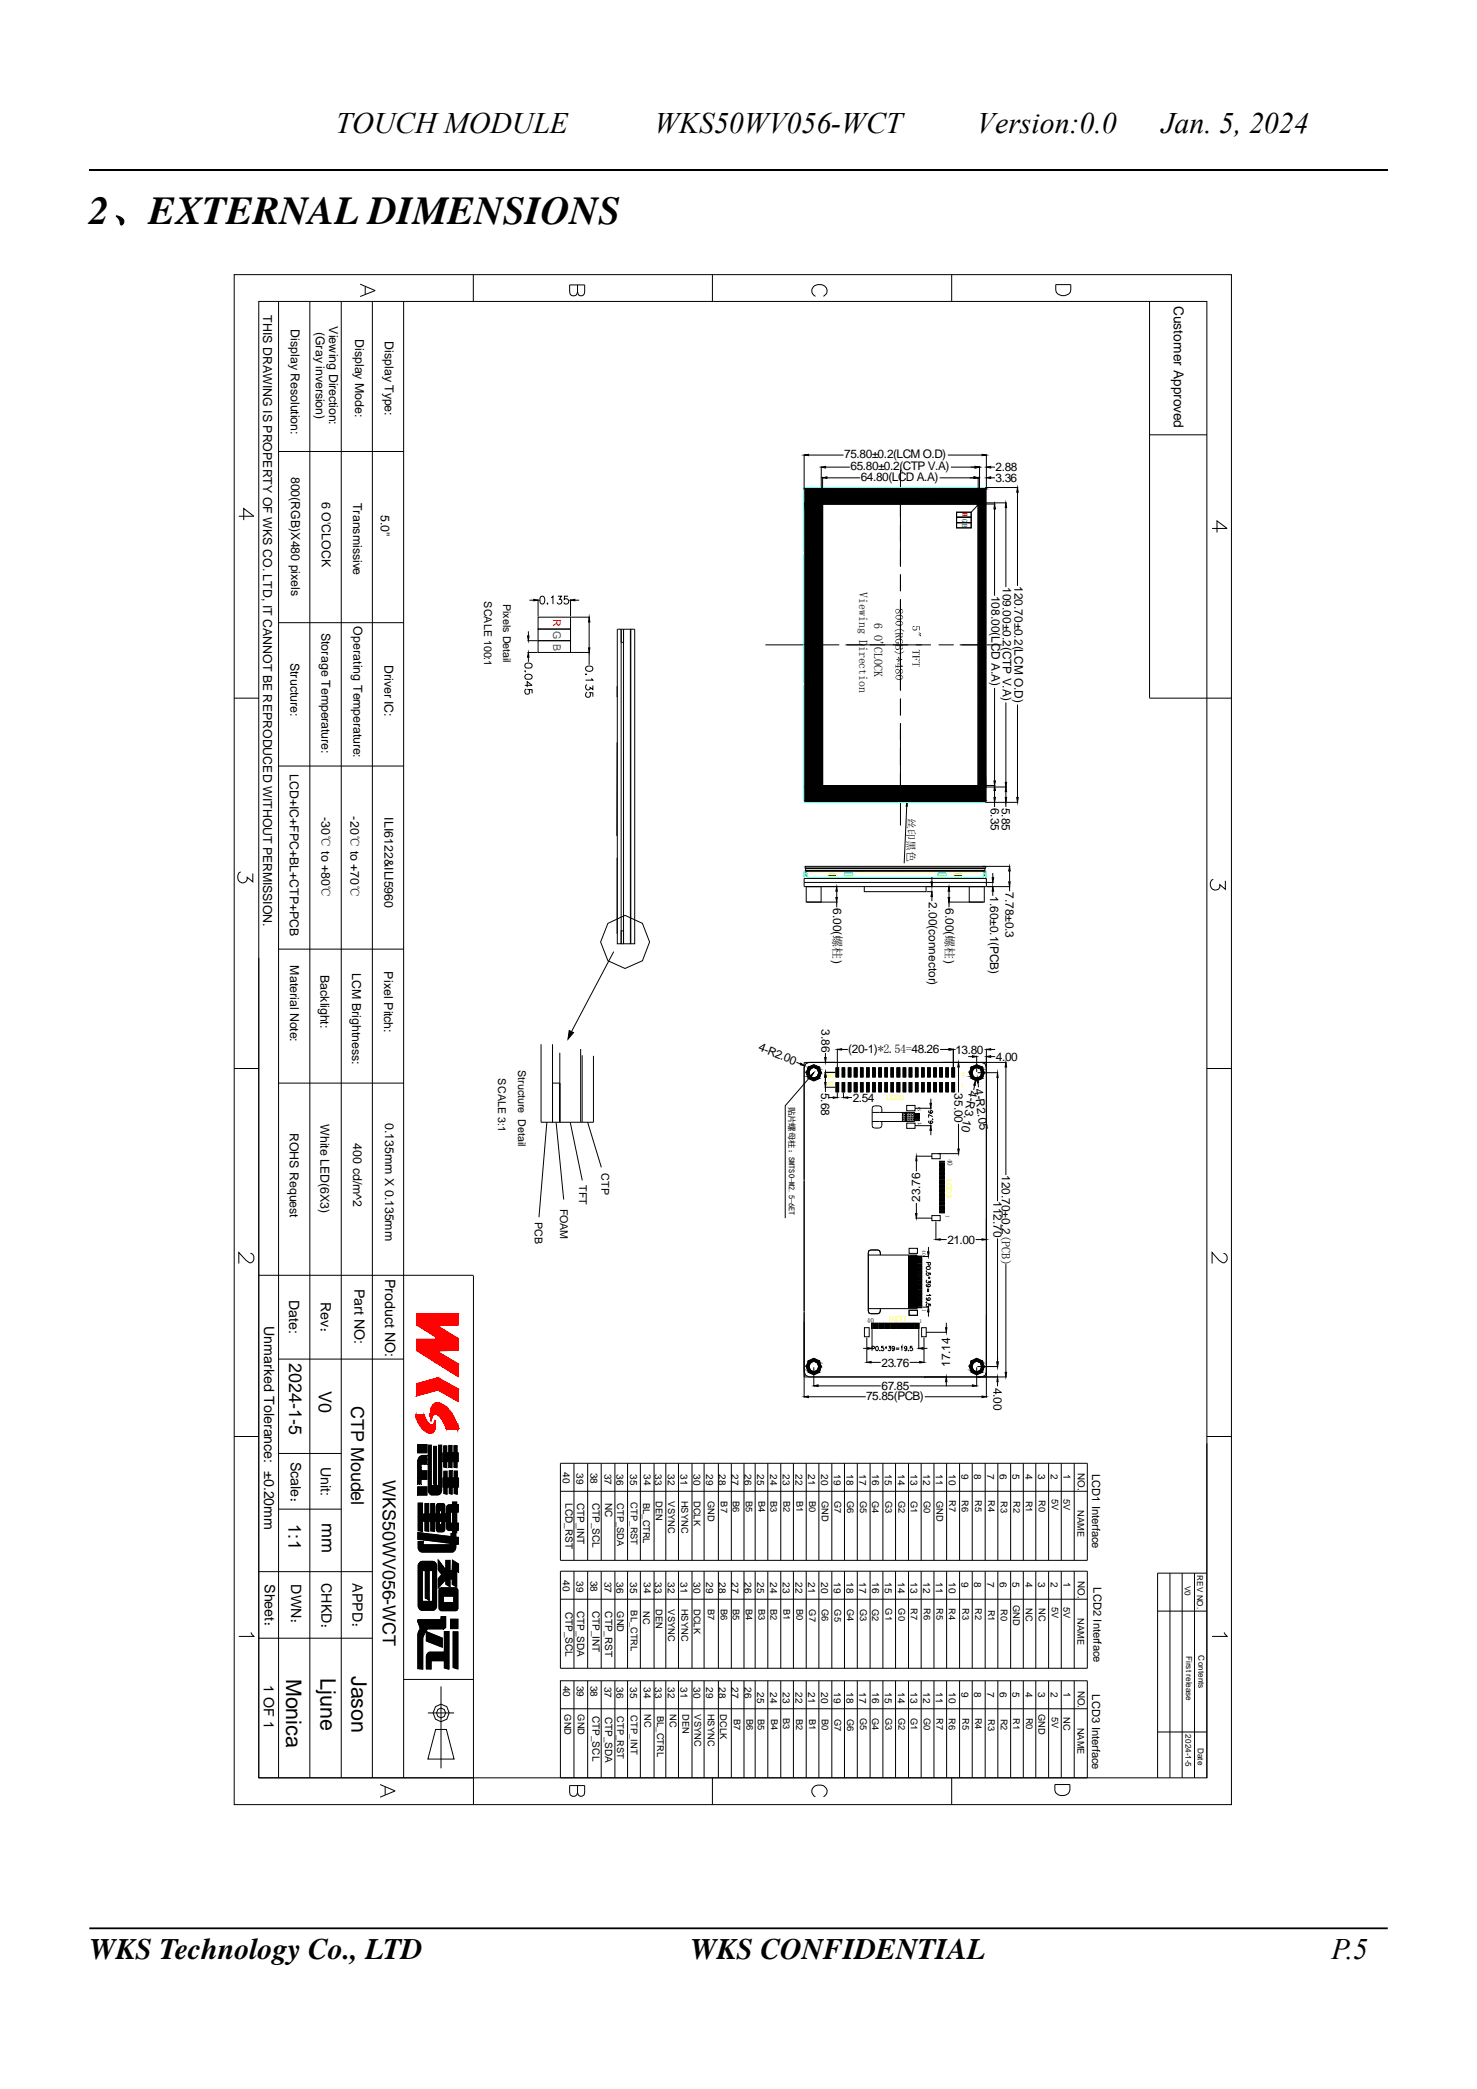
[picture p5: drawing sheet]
<svg xmlns="http://www.w3.org/2000/svg" width="210mm" height="297mm" viewBox="0 0 210 297" stroke-linecap="round" stroke-linejoin="round" font-family="sans-serif">
<defs><g id="words">
<text font-size="5.6" x="12.7" y="31.9">2、EXTERNAL DIMENSIONS</text>
<g font-size="4.2">
<text x="47.7" y="18.9">TOUCHMODULE</text>
<text x="93" y="18.9">WKS50WV056-WCT</text>
<text x="138.9" y="18.9">Version:0.0</text>
<text x="165.1" y="18.9">Jan. 5, 2024</text>
<text x="12.7" y="278.6">WKS TechnologyCo., LTD</text>
<text x="98.1" y="278.6">WKS CONFIDENTIAL</text>
<text x="189.3" y="278.6">P.5</text>
</g>
<g font-size="3">
<text x="40.7" y="238.7" transform="rotate(90 40.7 238.7)">Monica</text>
<text x="45.6" y="238.6" transform="rotate(90 45.6 238.6)">Ljune</text>
<text x="50" y="238.3" transform="rotate(90 50 238.3)">Jason</text>
</g>
<g font-size="2.5">
<text x="41.1" y="193.8" transform="rotate(90 41.1 193.8)">2024-1-5</text>
<text x="45.3" y="197.8" transform="rotate(90 45.3 197.8)">V0</text>
<text x="49.9" y="199.9" transform="rotate(90 49.9 199.9)">CTP Moudel</text>
<text x="54.4" y="210.4" transform="rotate(90 54.4 210.4)">WKS50WV056-WCT</text>
<text x="41" y="216.8" transform="rotate(90 41 216.8)">1:1</text>
<text x="45.8" y="216.6" transform="rotate(90 45.8 216.6)">mm</text>
</g>
<g font-size="2">
<text x="166.9" y="43.5" transform="rotate(90 166.9 43.5)">Customer Approved</text>
<text x="41.1" y="184.8" transform="rotate(90 41.1 184.8)">Date:</text>
<text x="45.6" y="185.1" transform="rotate(90 45.6 185.1)">Rev：</text>
<text x="50.4" y="183.2" transform="rotate(90 50.4 183.2)">Part NO:</text>
<text x="54.8" y="181.8" transform="rotate(90 54.8 181.8)">Product NO:</text>
<text x="37.6" y="188.6" transform="rotate(90 37.6 188.6)">Unmarked Tolerance: ±0.20mm</text>
<text x="41.4" y="207.8" transform="rotate(90 41.4 207.8)">Scale：</text>
<text x="45.6" y="208.5" transform="rotate(90 45.6 208.5)">Unit:</text>
<text x="37.6" y="225.2" transform="rotate(90 37.6 225.2)">Sheet：</text>
<text x="41.4" y="225.3" transform="rotate(90 41.4 225.3)">DWN：</text>
<text x="45.7" y="225.1" transform="rotate(90 45.7 225.1)">CHKD：</text>
<text x="50.1" y="225.1" transform="rotate(90 50.1 225.1)">APPD：</text>
<text x="37.5" y="239.6" transform="rotate(90 37.5 239.6)">1 OF 1</text>
</g>
<g font-size="1.8">
<text x="37.4" y="44.9" transform="rotate(90 37.4 44.9)">THIS DRAWING IS PROPERTY OF WKS CO. LTD, IT CANNOT BE REPRODUCED WITHOUT PERMISSION.</text>
<text x="41.4" y="46.7" transform="rotate(90 41.4 46.7)">Display Resolution:</text>
<text x="44.9" y="47.1" transform="rotate(90 44.9 47.1)">(Gray inversion)</text>
<text x="46.8" y="46.4" transform="rotate(90 46.8 46.4)">Viewing Direction:</text>
<text x="50.5" y="48.2" transform="rotate(90 50.5 48.2)">Display Mode:</text>
<text x="54.7" y="48.5" transform="rotate(90 54.7 48.5)">Display Type:</text>
<text x="41.4" y="67.8" transform="rotate(90 41.4 67.8)">800(RGB)X480 pixels</text>
<text x="45.8" y="71.4" transform="rotate(90 45.8 71.4)">6 O'CLOCK</text>
<text x="50.2" y="71.5" transform="rotate(90 50.2 71.5)">Transmissive</text>
<text x="54.1" y="73.2" transform="rotate(90 54.1 73.2)">5.0''</text>
<text x="45.7" y="89.9" transform="rotate(90 45.7 89.9)">Storage Temperature:</text>
<text x="50.2" y="89" transform="rotate(90 50.2 89)">Operating Temperature:</text>
<text x="41.3" y="94.2" transform="rotate(90 41.3 94.2)">Structure:</text>
<text x="54.7" y="94.5" transform="rotate(90 54.7 94.5)">Driver IC:</text>
<text x="41.2" y="110" transform="rotate(90 41.2 110)">LCD+IC+FPC+BL+CTP+PCB</text>
<text x="45.7" y="116.2" transform="rotate(90 45.7 116.2)">-30℃ to +80℃</text>
<text x="49.8" y="116.1" transform="rotate(90 49.8 116.1)">-20℃ to +70℃</text>
<text x="54.7" y="116.2" transform="rotate(90 54.7 116.2)">ILI6122&amp;ILI5960</text>
<text x="41.2" y="137.2" transform="rotate(90 41.2 137.2)">Material Note:</text>
<text x="45.6" y="138.6" transform="rotate(90 45.6 138.6)">Backlight:</text>
<text x="50.1" y="138.3" transform="rotate(90 50.1 138.3)">LCM Brightness:</text>
<text x="54.6" y="138.1" transform="rotate(90 54.6 138.1)">Pixel Pitch:</text>
<text x="41.2" y="161.1" transform="rotate(90 41.2 161.1)">ROHS Request</text>
<text x="45.6" y="159.8" transform="rotate(90 45.6 159.8)">White LED(6X3)</text>
<text x="54.7" y="159.7" transform="rotate(90 54.7 159.7)">0.135mm X 0.135mm</text>
<text x="50.2" y="162.6" transform="rotate(90 50.2 162.6)">400 cd/m^2</text>
</g>
<g font-size="1.7">
<text x="120" y="65.2">75.80±0.2(LCM O.D)</text>
<text x="120.9" y="66.9">65.80±0.2(CTP V.A)</text>
<text x="122.4" y="68.4">64.80(LCD A.A)</text>
<text x="141.5" y="68.6">3.36</text>
<text x="141.5" y="67">2.88</text>
<text x="142.6" y="83.5" transform="rotate(90 142.6 83.5)">109.00±0.2(CTP V.A)</text>
<text x="144.2" y="83.3" transform="rotate(90 144.2 83.3)">120.70±0.2(LCM O.D)</text>
<text x="122.1" y="84.2" transform="rotate(90 122.1 84.2)">Viewing Direction</text>
<text x="124.3" y="88.6" transform="rotate(90 124.3 88.6)">6 O'CLOCK</text>
<text x="141" y="84.7" transform="rotate(90 141 84.7)">108.00(LCD A.A)</text>
<text x="140.8" y="114.9" transform="rotate(90 140.8 114.9)">6.35</text>
<text x="142.4" y="114.9" transform="rotate(90 142.4 114.9)">5.85</text>
<text x="118.4" y="129.1" transform="rotate(90 118.4 129.1)">6.00(螺柱)</text>
<text x="132.1" y="128.3" transform="rotate(90 132.1 128.3)">2.00(connector)</text>
<text x="134.4" y="129.1" transform="rotate(90 134.4 129.1)">6.00(螺柱)</text>
<text x="140.8" y="127.4" transform="rotate(90 140.8 127.4)">1.60±0.1(PCB)</text>
<text x="143" y="126.8" transform="rotate(90 143 126.8)">7.78±0.3</text>
<text x="107.7" y="149.4" transform="rotate(21 107.7 149.4)">4-R2.00</text>
<text x="116.8" y="146.3" transform="rotate(90 116.8 146.3)">3.86</text>
<text x="120.6" y="149.7">(20-1)*2.54=48.26</text>
<text x="135.8" y="149.8">13.80</text>
<text x="116.8" y="155.4" transform="rotate(90 116.8 155.4)">5.68</text>
<text x="135.7" y="155.5" transform="rotate(90 135.7 155.5)">35.00</text>
<text x="137.8" y="155" transform="rotate(101 137.8 155)">4-R3.10</text>
<text x="138.6" y="154.8" transform="rotate(83 138.6 154.8)">4-R2.05</text>
<text x="141.6" y="150.8">4.00</text>
<text x="121.2" y="156.7">2.54</text>
<text x="142.4" y="167.1" transform="rotate(90 142.4 167.1)">120.70±0.2(PCB)</text>
<text x="130.8" y="171" transform="rotate(-90 130.8 171)">23.76</text>
<text x="141.2" y="170.8" transform="rotate(90 141.2 170.8)">112.70</text>
<text x="134.7" y="176.9">21.00</text>
<text x="125.3" y="197.7">67.85</text>
<text x="125.3" y="194.3">23.76</text>
<text x="135.1" y="194.4" transform="rotate(-90 135.1 194.4)">17.14</text>
<text x="141.2" y="197.3" transform="rotate(90 141.2 197.3)">4.00</text>
<text x="123.1" y="199.1">75.85(PCB)</text>
</g>
<g font-size="1.6">
<text x="128.9" y="116.4" transform="rotate(90 128.9 116.4)">丝印黑色</text>
<text x="155.3" y="209.5" transform="rotate(90 155.3 209.5)">LCD1 Interface</text>
<text x="155.5" y="225.7" transform="rotate(90 155.5 225.7)">LCD2 Interface</text>
<text x="155.3" y="240.9" transform="rotate(90 155.3 240.9)">LCD3 Interface</text>
</g>
<g font-size="1.5">
<text x="68.8" y="85.5" transform="rotate(90 68.8 85.5)">SCALE 100:1</text>
<text x="71.5" y="85.9" transform="rotate(90 71.5 85.9)">Pixels Detail</text>
<text x="70.8" y="153.4" transform="rotate(90 70.8 153.4)">SCALE 3:1</text>
<text x="73.7" y="152.1" transform="rotate(90 73.7 152.1)">Structure Detail</text>
<text x="85.5" y="166.9" transform="rotate(90 85.5 166.9)">CTP</text>
<text x="76" y="173.8" transform="rotate(90 76 173.8)">PCB</text>
<text x="79.7" y="171.9" transform="rotate(90 79.7 171.9)">FOAM</text>
<text x="82.4" y="168.5" transform="rotate(90 82.4 168.5)">TFT</text>
</g>
<text font-size="1.5" fill="#0f0" x="78.6" y="89.7" transform="rotate(90 78.6 89.7)">G</text>
<text font-size="1.5" fill="#f00" x="78.7" y="88.1" transform="rotate(90 78.7 88.1)">R</text>
<text font-size="1.5" fill="#00f" x="78.7" y="91.5" transform="rotate(90 78.7 91.5)">B</text>
<g font-size="1.4">
<text x="80" y="209.3" transform="rotate(90 80 209.3)">40</text>
<text x="82" y="209.5" transform="rotate(90 82 209.5)">39</text>
<text x="83.9" y="209.4" transform="rotate(90 83.9 209.4)">38</text>
<text x="85.9" y="209.5" transform="rotate(90 85.9 209.5)">37</text>
<text x="87.6" y="209.6" transform="rotate(90 87.6 209.6)">36</text>
<text x="89.6" y="209.6" transform="rotate(90 89.6 209.6)">35</text>
<text x="91.5" y="209.6" transform="rotate(90 91.5 209.6)">34</text>
<text x="93.1" y="209.6" transform="rotate(90 93.1 209.6)">33</text>
<text x="94.9" y="209.6" transform="rotate(90 94.9 209.6)">32</text>
<text x="96.7" y="209.6" transform="rotate(90 96.7 209.6)">31</text>
<text x="98.6" y="209.6" transform="rotate(90 98.6 209.6)">30</text>
<text x="100.4" y="209.6" transform="rotate(90 100.4 209.6)">29</text>
<text x="102.2" y="209.6" transform="rotate(90 102.2 209.6)">28</text>
<text x="104" y="209.6" transform="rotate(90 104 209.6)">27</text>
<text x="105.8" y="209.6" transform="rotate(90 105.8 209.6)">26</text>
<text x="107.6" y="209.6" transform="rotate(90 107.6 209.6)">25</text>
<text x="109.5" y="209.6" transform="rotate(90 109.5 209.6)">24</text>
<text x="111.3" y="209.6" transform="rotate(90 111.3 209.6)">23</text>
<text x="113.1" y="209.6" transform="rotate(90 113.1 209.6)">22</text>
<text x="114.9" y="209.6" transform="rotate(90 114.9 209.6)">21</text>
<text x="116.7" y="209.6" transform="rotate(90 116.7 209.6)">20</text>
<text x="118.5" y="209.6" transform="rotate(90 118.5 209.6)">19</text>
<text x="120.4" y="209.6" transform="rotate(90 120.4 209.6)">18</text>
<text x="122.2" y="209.6" transform="rotate(90 122.2 209.6)">17</text>
<text x="124" y="209.6" transform="rotate(90 124 209.6)">16</text>
<text x="125.8" y="209.6" transform="rotate(90 125.8 209.6)">15</text>
<text x="127.6" y="209.6" transform="rotate(90 127.6 209.6)">14</text>
<text x="129.4" y="209.6" transform="rotate(90 129.4 209.6)">13</text>
<text x="131.3" y="209.6" transform="rotate(90 131.3 209.6)">12</text>
<text x="133.1" y="209.6" transform="rotate(90 133.1 209.6)">11</text>
<text x="134.9" y="209.6" transform="rotate(90 134.9 209.6)">10</text>
<text x="136.7" y="209.6" transform="rotate(90 136.7 209.6)">9</text>
<text x="138.5" y="209.6" transform="rotate(90 138.5 209.6)">8</text>
<text x="140.3" y="209.6" transform="rotate(90 140.3 209.6)">7</text>
<text x="142.2" y="209.6" transform="rotate(90 142.2 209.6)">6</text>
<text x="144" y="209.6" transform="rotate(90 144 209.6)">5</text>
<text x="145.8" y="209.6" transform="rotate(90 145.8 209.6)">4</text>
<text x="147.6" y="209.6" transform="rotate(90 147.6 209.6)">3</text>
<text x="149.4" y="209.6" transform="rotate(90 149.4 209.6)">2</text>
<text x="151.2" y="209.6" transform="rotate(90 151.2 209.6)">1</text>
<text x="153.2" y="209.5" transform="rotate(90 153.2 209.5)">NO.</text>
<text x="80.4" y="213.8" transform="rotate(90 80.4 213.8)">LCD_RST</text>
<text x="82.1" y="213.7" transform="rotate(90 82.1 213.7)">CTP_INT</text>
<text x="84.2" y="213.7" transform="rotate(90 84.2 213.7)">CTP_SCL</text>
<text x="86" y="213.7" transform="rotate(90 86 213.7)">NC</text>
<text x="80" y="224.7" transform="rotate(90 80 224.7)">40</text>
<text x="82" y="224.8" transform="rotate(90 82 224.8)">39</text>
<text x="83.9" y="224.7" transform="rotate(90 83.9 224.7)">38</text>
<text x="85.9" y="224.9" transform="rotate(90 85.9 224.9)">37</text>
<text x="87.6" y="224.9" transform="rotate(90 87.6 224.9)">36</text>
<text x="89.6" y="225" transform="rotate(90 89.6 225)">35</text>
<text x="91.5" y="225" transform="rotate(90 91.5 225)">34</text>
<text x="93.1" y="225" transform="rotate(90 93.1 225)">33</text>
<text x="94.9" y="225" transform="rotate(90 94.9 225)">32</text>
<text x="96.7" y="225" transform="rotate(90 96.7 225)">31</text>
<text x="98.6" y="225" transform="rotate(90 98.6 225)">30</text>
<text x="100.4" y="225" transform="rotate(90 100.4 225)">29</text>
<text x="102.2" y="225" transform="rotate(90 102.2 225)">28</text>
<text x="104" y="225" transform="rotate(90 104 225)">27</text>
<text x="105.8" y="225" transform="rotate(90 105.8 225)">26</text>
<text x="107.6" y="225" transform="rotate(90 107.6 225)">25</text>
<text x="109.5" y="225" transform="rotate(90 109.5 225)">24</text>
<text x="111.3" y="225" transform="rotate(90 111.3 225)">23</text>
<text x="113.1" y="225" transform="rotate(90 113.1 225)">22</text>
<text x="114.9" y="225" transform="rotate(90 114.9 225)">21</text>
<text x="116.7" y="225" transform="rotate(90 116.7 225)">20</text>
<text x="118.5" y="225" transform="rotate(90 118.5 225)">19</text>
<text x="120.4" y="225" transform="rotate(90 120.4 225)">18</text>
<text x="122.2" y="225" transform="rotate(90 122.2 225)">17</text>
<text x="124" y="225" transform="rotate(90 124 225)">16</text>
<text x="125.8" y="225" transform="rotate(90 125.8 225)">15</text>
<text x="127.6" y="225" transform="rotate(90 127.6 225)">14</text>
<text x="129.4" y="225" transform="rotate(90 129.4 225)">13</text>
<text x="131.3" y="225" transform="rotate(90 131.3 225)">12</text>
<text x="133.1" y="225" transform="rotate(90 133.1 225)">11</text>
<text x="134.9" y="225" transform="rotate(90 134.9 225)">10</text>
<text x="136.7" y="225" transform="rotate(90 136.7 225)">9</text>
<text x="138.5" y="225" transform="rotate(90 138.5 225)">8</text>
<text x="140.3" y="225" transform="rotate(90 140.3 225)">7</text>
<text x="142.2" y="225" transform="rotate(90 142.2 225)">6</text>
<text x="144" y="225" transform="rotate(90 144 225)">5</text>
<text x="145.8" y="225" transform="rotate(90 145.8 225)">4</text>
<text x="147.6" y="225" transform="rotate(90 147.6 225)">3</text>
<text x="149.4" y="225" transform="rotate(90 149.4 225)">2</text>
<text x="151.2" y="225" transform="rotate(90 151.2 225)">1</text>
<text x="153.2" y="224.8" transform="rotate(90 153.2 224.8)">NO.</text>
<text x="80.4" y="229.2" transform="rotate(90 80.4 229.2)">CTP_SCL</text>
<text x="82.1" y="229" transform="rotate(90 82.1 229)">CTP_SDA</text>
<text x="84.2" y="229" transform="rotate(90 84.2 229)">CTP_INT</text>
<text x="86" y="229.1" transform="rotate(90 86 229.1)">CTP_RST</text>
<text x="80.1" y="239.7" transform="rotate(90 80.1 239.7)">40</text>
<text x="82" y="239.7" transform="rotate(90 82 239.7)">39</text>
<text x="83.9" y="239.7" transform="rotate(90 83.9 239.7)">38</text>
<text x="85.9" y="239.8" transform="rotate(90 85.9 239.8)">37</text>
<text x="87.6" y="239.9" transform="rotate(90 87.6 239.9)">36</text>
<text x="89.6" y="239.9" transform="rotate(90 89.6 239.9)">35</text>
<text x="91.5" y="239.9" transform="rotate(90 91.5 239.9)">34</text>
<text x="93.1" y="239.9" transform="rotate(90 93.1 239.9)">33</text>
<text x="94.9" y="239.9" transform="rotate(90 94.9 239.9)">32</text>
<text x="96.7" y="239.9" transform="rotate(90 96.7 239.9)">31</text>
<text x="98.6" y="239.9" transform="rotate(90 98.6 239.9)">30</text>
<text x="100.4" y="239.9" transform="rotate(90 100.4 239.9)">29</text>
<text x="102.2" y="239.9" transform="rotate(90 102.2 239.9)">28</text>
<text x="104" y="239.9" transform="rotate(90 104 239.9)">27</text>
<text x="105.8" y="239.9" transform="rotate(90 105.8 239.9)">26</text>
<text x="84.2" y="244" transform="rotate(90 84.2 244)">CTP_SCL</text>
<text x="86" y="244.1" transform="rotate(90 86 244.1)">CTP_SDA</text>
<text x="107.6" y="240.6" transform="rotate(90 107.6 240.6)">25</text>
<text x="109.5" y="240.6" transform="rotate(90 109.5 240.6)">24</text>
<text x="111.3" y="240.6" transform="rotate(90 111.3 240.6)">23</text>
<text x="113.1" y="240.6" transform="rotate(90 113.1 240.6)">22</text>
<text x="114.9" y="240.6" transform="rotate(90 114.9 240.6)">21</text>
<text x="116.7" y="240.6" transform="rotate(90 116.7 240.6)">20</text>
<text x="118.5" y="240.6" transform="rotate(90 118.5 240.6)">19</text>
<text x="120.4" y="240.6" transform="rotate(90 120.4 240.6)">18</text>
<text x="122.2" y="240.6" transform="rotate(90 122.2 240.6)">17</text>
<text x="124" y="240.6" transform="rotate(90 124 240.6)">16</text>
<text x="125.8" y="240.6" transform="rotate(90 125.8 240.6)">15</text>
<text x="127.6" y="240.6" transform="rotate(90 127.6 240.6)">14</text>
<text x="129.4" y="240.6" transform="rotate(90 129.4 240.6)">13</text>
<text x="131.3" y="240.6" transform="rotate(90 131.3 240.6)">12</text>
<text x="133.1" y="240.6" transform="rotate(90 133.1 240.6)">11</text>
<text x="134.9" y="240.6" transform="rotate(90 134.9 240.6)">10</text>
<text x="136.7" y="240.6" transform="rotate(90 136.7 240.6)">9</text>
<text x="138.5" y="240.6" transform="rotate(90 138.5 240.6)">8</text>
<text x="140.3" y="240.6" transform="rotate(90 140.3 240.6)">7</text>
<text x="142.2" y="240.6" transform="rotate(90 142.2 240.6)">6</text>
<text x="144" y="240.6" transform="rotate(90 144 240.6)">5</text>
<text x="145.8" y="240.6" transform="rotate(90 145.8 240.6)">4</text>
<text x="147.6" y="240.6" transform="rotate(90 147.6 240.6)">3</text>
<text x="149.4" y="240.6" transform="rotate(90 149.4 240.6)">2</text>
<text x="151.2" y="240.6" transform="rotate(90 151.2 240.6)">1</text>
<text x="153.2" y="240.4" transform="rotate(90 153.2 240.4)">NO.</text>
</g>
<g font-size="1.3">
<text x="87.7" y="213.7" transform="rotate(90 87.7 213.7)">CTP_SDA</text>
<text x="89.7" y="213.6" transform="rotate(90 89.7 213.6)">CTP_RST</text>
<text x="91.5" y="213.7" transform="rotate(90 91.5 213.7)">BL_CTRL</text>
<text x="93.3" y="213.4" transform="rotate(90 93.3 213.4)">DEN</text>
<text x="95" y="213.5" transform="rotate(90 95 213.5)">VSYNC</text>
<text x="96.9" y="213.4" transform="rotate(90 96.9 213.4)">HSYNC</text>
<text x="98.6" y="213.4" transform="rotate(90 98.6 213.4)">DCLK</text>
<text x="100.6" y="213.4" transform="rotate(90 100.6 213.4)">GND</text>
<text x="102.5" y="213.5" transform="rotate(90 102.5 213.5)">B7</text>
<text x="104.2" y="213.5" transform="rotate(90 104.2 213.5)">B6</text>
<text x="106" y="213.4" transform="rotate(90 106 213.4)">B5</text>
<text x="107.8" y="213.4" transform="rotate(90 107.8 213.4)">B4</text>
<text x="109.5" y="213.4" transform="rotate(90 109.5 213.4)">B3</text>
<text x="111.4" y="213.5" transform="rotate(90 111.4 213.5)">B2</text>
<text x="113.2" y="213.4" transform="rotate(90 113.2 213.4)">B1</text>
<text x="115" y="213.5" transform="rotate(90 115 213.5)">B0</text>
<text x="116.8" y="213.4" transform="rotate(90 116.8 213.4)">GND</text>
<text x="118.7" y="213.5" transform="rotate(90 118.7 213.5)">G7</text>
<text x="120.5" y="213.4" transform="rotate(90 120.5 213.4)">G6</text>
<text x="122.3" y="213.4" transform="rotate(90 122.3 213.4)">G5</text>
<text x="124" y="213.4" transform="rotate(90 124 213.4)">G4</text>
<text x="125.9" y="213.4" transform="rotate(90 125.9 213.4)">G3</text>
<text x="127.7" y="213.4" transform="rotate(90 127.7 213.4)">G2</text>
<text x="129.5" y="213.4" transform="rotate(90 129.5 213.4)">G1</text>
<text x="131.3" y="213.4" transform="rotate(90 131.3 213.4)">G0</text>
<text x="133.1" y="213.4" transform="rotate(90 133.1 213.4)">GND</text>
<text x="134.9" y="213.3" transform="rotate(90 134.9 213.3)">R7</text>
<text x="136.8" y="213.3" transform="rotate(90 136.8 213.3)">R6</text>
<text x="138.6" y="213.3" transform="rotate(90 138.6 213.3)">R5</text>
<text x="140.5" y="213.3" transform="rotate(90 140.5 213.3)">R4</text>
<text x="142.3" y="213.5" transform="rotate(90 142.3 213.5)">R3</text>
<text x="144.1" y="213.4" transform="rotate(90 144.1 213.4)">R2</text>
<text x="145.9" y="213.4" transform="rotate(90 145.9 213.4)">R1</text>
<text x="147.7" y="213.3" transform="rotate(90 147.7 213.3)">R0</text>
<text x="149.5" y="213.2" transform="rotate(90 149.5 213.2)">5V</text>
<text x="151.2" y="213.2" transform="rotate(90 151.2 213.2)">5V</text>
<text x="153.2" y="214.7" transform="rotate(90 153.2 214.7)">NAME</text>
<text x="87.7" y="229.1" transform="rotate(90 87.7 229.1)">GND</text>
<text x="89.7" y="229" transform="rotate(90 89.7 229)">BL_CTRL</text>
<text x="91.5" y="229" transform="rotate(90 91.5 229)">NC</text>
<text x="93.3" y="228.8" transform="rotate(90 93.3 228.8)">DEN</text>
<text x="95" y="228.9" transform="rotate(90 95 228.9)">VSYNC</text>
<text x="96.9" y="228.7" transform="rotate(90 96.9 228.7)">HSYNC</text>
<text x="98.6" y="228.8" transform="rotate(90 98.6 228.8)">DCLK</text>
<text x="100.6" y="228.8" transform="rotate(90 100.6 228.8)">B7</text>
<text x="102.5" y="228.9" transform="rotate(90 102.5 228.9)">B6</text>
<text x="104.2" y="228.8" transform="rotate(90 104.2 228.8)">B5</text>
<text x="106" y="228.8" transform="rotate(90 106 228.8)">B4</text>
<text x="107.8" y="228.7" transform="rotate(90 107.8 228.7)">B3</text>
<text x="109.5" y="228.7" transform="rotate(90 109.5 228.7)">B2</text>
<text x="111.4" y="228.8" transform="rotate(90 111.4 228.8)">B1</text>
<text x="113.2" y="228.8" transform="rotate(90 113.2 228.8)">B0</text>
<text x="115" y="228.9" transform="rotate(90 115 228.9)">G7</text>
<text x="116.8" y="228.8" transform="rotate(90 116.8 228.8)">G6</text>
<text x="118.7" y="228.9" transform="rotate(90 118.7 228.9)">G5</text>
<text x="120.5" y="228.8" transform="rotate(90 120.5 228.8)">G4</text>
<text x="122.3" y="228.7" transform="rotate(90 122.3 228.7)">G3</text>
<text x="124" y="228.7" transform="rotate(90 124 228.7)">G2</text>
<text x="125.9" y="228.7" transform="rotate(90 125.9 228.7)">G1</text>
<text x="127.7" y="228.7" transform="rotate(90 127.7 228.7)">G0</text>
<text x="129.5" y="228.7" transform="rotate(90 129.5 228.7)">R7</text>
<text x="131.3" y="228.7" transform="rotate(90 131.3 228.7)">R6</text>
<text x="133.1" y="228.7" transform="rotate(90 133.1 228.7)">R5</text>
<text x="134.9" y="228.7" transform="rotate(90 134.9 228.7)">R4</text>
<text x="136.8" y="228.7" transform="rotate(90 136.8 228.7)">R3</text>
<text x="138.6" y="228.6" transform="rotate(90 138.6 228.6)">R2</text>
<text x="140.5" y="228.9" transform="rotate(90 140.5 228.9)">R1</text>
<text x="142.3" y="228.8" transform="rotate(90 142.3 228.8)">R0</text>
<text x="144" y="228.2" transform="rotate(90 144 228.2)">GND</text>
<text x="145.9" y="228.7" transform="rotate(90 145.9 228.7)">NC</text>
<text x="147.7" y="228.6" transform="rotate(90 147.7 228.6)">NC</text>
<text x="149.5" y="228.6" transform="rotate(90 149.5 228.6)">5V</text>
<text x="151.2" y="228.6" transform="rotate(90 151.2 228.6)">5V</text>
<text x="153.2" y="230.1" transform="rotate(90 153.2 230.1)">NAME</text>
<text x="80.2" y="243.7" transform="rotate(90 80.2 243.7)">GND</text>
<text x="82.2" y="243.7" transform="rotate(90 82.2 243.7)">GND</text>
<text x="87.7" y="244" transform="rotate(90 87.7 244)">CTP_RST</text>
<text x="89.7" y="243.9" transform="rotate(90 89.7 243.9)">CTP_INT</text>
<text x="91.6" y="243.7" transform="rotate(90 91.6 243.7)">NC</text>
<text x="93.4" y="244" transform="rotate(90 93.4 244)">BL_CTRL</text>
<text x="95.2" y="243.7" transform="rotate(90 95.2 243.7)">NC</text>
<text x="97" y="243.7" transform="rotate(90 97 243.7)">DEN</text>
<text x="98.7" y="243.8" transform="rotate(90 98.7 243.8)">VSYNC</text>
<text x="100.6" y="243.7" transform="rotate(90 100.6 243.7)">HSYNC</text>
<text x="102.4" y="243.7" transform="rotate(90 102.4 243.7)">DCLK</text>
<text x="104.3" y="244.4" transform="rotate(90 104.3 244.4)">B7</text>
<text x="106.1" y="244.4" transform="rotate(90 106.1 244.4)">B6</text>
<text x="107.7" y="244.4" transform="rotate(90 107.7 244.4)">B5</text>
<text x="109.6" y="244.4" transform="rotate(90 109.6 244.4)">B4</text>
<text x="111.3" y="244.3" transform="rotate(90 111.3 244.3)">B3</text>
<text x="113.2" y="244.4" transform="rotate(90 113.2 244.4)">B2</text>
<text x="115" y="244.4" transform="rotate(90 115 244.4)">B1</text>
<text x="116.9" y="244.4" transform="rotate(90 116.9 244.4)">B0</text>
<text x="118.7" y="244.4" transform="rotate(90 118.7 244.4)">G7</text>
<text x="120.5" y="244.4" transform="rotate(90 120.5 244.4)">G6</text>
<text x="122.3" y="244.3" transform="rotate(90 122.3 244.3)">G5</text>
<text x="124" y="244.3" transform="rotate(90 124 244.3)">G4</text>
<text x="125.9" y="244.3" transform="rotate(90 125.9 244.3)">G3</text>
<text x="127.7" y="244.3" transform="rotate(90 127.7 244.3)">G2</text>
<text x="129.5" y="244.3" transform="rotate(90 129.5 244.3)">G1</text>
<text x="131.3" y="244.3" transform="rotate(90 131.3 244.3)">G0</text>
<text x="133.1" y="244.3" transform="rotate(90 133.1 244.3)">R7</text>
<text x="134.9" y="244.3" transform="rotate(90 134.9 244.3)">R6</text>
<text x="136.8" y="244.3" transform="rotate(90 136.8 244.3)">R5</text>
<text x="138.6" y="244.2" transform="rotate(90 138.6 244.2)">R4</text>
<text x="140.5" y="244.5" transform="rotate(90 140.5 244.5)">R3</text>
<text x="142.3" y="244.4" transform="rotate(90 142.3 244.4)">R2</text>
<text x="144" y="244.3" transform="rotate(90 144 244.3)">R1</text>
<text x="145.9" y="244.2" transform="rotate(90 145.9 244.2)">R0</text>
<text x="147.7" y="243.7" transform="rotate(90 147.7 243.7)">GND</text>
<text x="149.5" y="244.1" transform="rotate(90 149.5 244.1)">5V</text>
<text x="151.2" y="244.1" transform="rotate(90 151.2 244.1)">NC</text>
<text x="153.2" y="245.7" transform="rotate(90 153.2 245.7)">NAME</text>
</g>
<g font-size="1.2">
<text x="112.1" y="157.4" transform="rotate(90 112.1 157.4)">贴片螺母柱：SMTSO-M2.5-6ET</text>
<text x="168.4" y="225.5" transform="rotate(90 168.4 225.5)">V0</text>
<text x="170.2" y="224" transform="rotate(90 170.2 224)">REV NO.</text>
<text x="168.6" y="235.4" transform="rotate(90 168.6 235.4)">First release</text>
<text x="170.4" y="235.4" transform="rotate(90 170.4 235.4)">Contents</text>
<text x="168.5" y="246.6" transform="rotate(90 168.5 246.6)">2024-1-5</text>
<text x="170.3" y="248.6" transform="rotate(90 170.3 248.6)">Date</text>
</g>
<text font-size="1" fill="#0f0" x="136.8" y="73.8" transform="rotate(90 136.8 73.8)">G</text>
<text font-size="1" fill="#00f" x="136.8" y="74.5" transform="rotate(90 136.8 74.5)">B</text>
<text font-size="1" fill="#f00" x="136.8" y="72.9" transform="rotate(90 136.8 72.9)">R</text>
<g font-size="1" fill="#ff0">
<text x="126" y="156.4">LCD3</text>
<text x="134.6" y="167.7" transform="rotate(90 134.6 167.7)">LCD2</text>
<text x="128.8" y="187.1" transform="rotate(-180 128.8 187.1)">LCD1</text>
</g>
<g font-size="1">
<text x="134.7" y="164.7" transform="rotate(90 134.7 164.7)">40</text>
<text x="123.3" y="188.1">40</text>
</g>
<g font-size=".8">
<text x="134.5" y="172.7" transform="rotate(90 134.5 172.7)">1</text>
<text x="131.1" y="177.8" transform="rotate(90 131.1 177.8)">40</text>
<text x="130.7" y="188.2">1</text>
<text x="131.1" y="186.1" transform="rotate(90 131.1 186.1)">1</text>
</g>
</g></defs>
<path d="M12.7 24.2h184.6M12.7 274.2h184.6" fill="none" stroke="#000" stroke-width=".25"/>
<g fill="none" stroke="#000" stroke-width=".14">
<path d="M33.3 39.1h141.8v217.5h-141.8zM67.3 39.1v3.8M101.3 39.1v3.8M135.3 39.1v3.8M36.8 42.9h134.8v209.9h-134.8zM39.6 42.9v209.9M44 42.9v209.9M48.5 42.9v209.9M51.2 40.4l2.1 .9-2.1 .9M51.9 40.7v1.1M52.9 42.9v209.9M57.4 42.9v209.9"/>
<path d="M82.1 40.5v1l.1 .3a.49 .49 0 0 0 .8 0l.1-1.3h-2.1l.1 1.3a.59 .59 0 0 0 .9 0l.1-.3M115.9 42.1a.87 .87 0 0 1-.5-.9 .87 .87 0 0 1 .8-.7 .93 .93 0 0 1 1.2 .3 .93 .93 0 0 1-.2 1.2l-.1 .1M150.1 40.5h2.1v.7a1.1 1.1 0 0 1-1 .9 1.1 1.1 0 0 1-1.1-.9zM163.4 42.9v56.4h11.7M34 73.4h2.1l-1.5-1.1v1.7M39.6 64.2h17.8M163.4 61.8h8.2M172.3 75.1h2.2l-1.5-1v1.6M33.3 99.3h3.5M39.6 88.5h17.8M74.6 97.5h1l-.6-.6v.8M74.6 95.4l.1 .1z"/>
<path d="M74.8 94.3a.5 .5 0 0 1 .6 0 .5 .5 0 0 1 .2 .6l-.2 .1h-.6a.38 .38 0 0 1 0-.7zM74.8 95.9a.5 .5 0 0 1 .6 0 .5 .5 0 0 1 .2 .6l-.2 .1h-.6a.38 .38 0 0 1 0-.7zM74.8 98a.38 .38 0 0 0-.1 .6 .38 .38 0 0 0 .5 0v-.6l.4 .1v.5M75 90.4h.2l-.1 .7zM75 91.1h1.4M75 92.8h1.4M75.1 92.8l.1 .7h-.2zM75.1 89.8v.6M75.1 93.5v.6M75.3 85.3h.6M75.9 85.2l.6 .1-.6 .1zM76.5 85.2v2.5"/>
<path d="M76.5 91.1h4.6v1.7h-4.6zM76.5 89.5h4.6v1.6h-4.6zM76.5 87.8h4.6v1.7h-4.6zM76.9 84.8h.2a.65 .65 0 0 1 0 1.1h-.1a.74 .74 0 0 1-.1-1.1zM77.8 85.8h.1v.1zM78.4 85l.2-.2v1.1M79.3 84.8h.5l-.3 .4a.35 .35 0 0 1 .3 .6 .35 .35 0 0 1-.6-.1M80.8 84.8h-.6v.4a.37 .37 0 0 1 .6 .1 .37 .37 0 0 1-.1 .5 .37 .37 0 0 1-.5-.1M81.1 85.2v2.5M81.1 85.3l.6-.1v.2zM81.2 92.8h2.7M81.2 87.8h2.7"/>
<path d="M81.7 85.3h.6M83.3 95.8v.1zM83.3 94.9a.57 .57 0 0 1 1 .2 .54 .54 0 0 1-.6 .4 .54 .54 0 0 1-.5-.5zM83.5 97.3a.36 .36 0 0 0-.2 .6 .36 .36 0 0 0 .6 0v-.2l.4 .3v-.5M83.5 98.4l-.3 .4 .1 .2 .3 .2 .2-.1 .1-.2v-.4h.4v.6M83.7 92.1h.2l-.1 .7zM83.8 88.5v3.6M83.8 92.8v1.7M83.8 87.8l.1 .7h-.2zM84.1 96.5l.2 .2h-1.1M87.7 99.1h.1M87.7 97.6h.1"/>
<path d="M87.7 97.6v1.5M87.8 89.5h.8v1.8h-.3v-1.8v44.7h-.5zM88.6 89.5v44.7h1v-44.7M88.6 89.5h1.1v44.7M89.7 89.5h.5v44.7h-.5M39.6 108.9h17.8M87.7 105.6h.1M87.7 105.6l.1 13.3M34.2 124a.78 .78 0 0 0-.4 1.1 .78 .78 0 0 0 1.2 .2l.1-.2v-.4l.8 .7v-1.2M36.8 136.2v116.6h30.5M39.6 135h17.8M86.4 131.3l2.5-1.1 2.4 1.1 1.1 2.6-1.1 2.7-2.4 1.1-2.5-1.1-1-2.7z"/>
<path d="M87.2 135.3l-6 11.4M87.7 122h.1M87.7 122l.1 10.7M88.3 132.4h.3v1.8h-.3zM89.6 134.2h.1M172.5 125a.78 .78 0 0 0-.4 1.1 .78 .78 0 0 0 1.2 .3l.1-.3v-.3l.8 .6v-1.2M33.3 151.9h3.5M39.6 154h17.8M76.9 148.5v11.1h1.6v-5.6h1.1M77.7 159.6l-1.1 13.5M78.5 148.5v11.1h1.1M79.1 159.6l1 11"/>
<path d="M79.6 149.7v9.9M80.9 146.5l.6 .3-.7 1zM81.1 159.6l1.7 8.3M82.5 149.2v10.4M82.8 150.1v9.5M83.5 159.6l2 6.4M84.4 150.1v9.5h-4.8M124 158.2h6v1.2l-6 .1M125.4 158.2v-.6l-.2-.2-.2-.2h-.7l-.2 .2-.1 .2v2.4l.1 .3 .2 .1h.7l.2-.1 .2-.3v-.5M128.3 158.3h.1v.2M128.3 158.6h.1v.2M128.3 158.9h.1v.1"/>
<path d="M128.3 159.1h.1v.2M128.3 159.4l.1 .1M128.3 158.2v1.3M128.4 158.2v.1M128.5 158.3h.2v.2M128.5 158.6h.2v.2M128.5 158.9h.2v.1M128.5 159.1h.2v.2M128.5 159.4h.2v.1M128.7 158.2v.1M128.7 158.3h.2v.2M128.7 158.6h.2v.2"/>
<path d="M128.7 158.9h.2v.1M128.7 159.1h.2v.2M128.7 159.4h.2v.1M128.8 158.2v1.3zM128.9 158.2v.1M128.9 159.7h1.2v.7h-1.2zM128.9 157.2h1.2v.7h-1.2zM129 158.3h.1v.2M129 158.6h.1v.2M129 158.9h.1v.1M129 159.1h.1v.2M129 159.4h.1v.1"/>
<path d="M129.1 158.2v.1M129.2 158.3h.2v.2M129.2 158.6h.2v.2M129.2 158.9h.2v.1M129.2 159.1h.2v.2M129.2 159.4h.2v.1M129.4 158.2v.1M129.4 158.3h.2v.2M129.4 158.6h.2v.2M129.4 158.9h.2v.1M129.4 159.1h.2v.2M129.4 159.4h.2v.1"/>
<path d="M129.6 158.2v.1M129.7 158.3h.2v.2M129.7 158.6h.2v.2M129.7 158.9h.2v.1M129.7 159.1h.2v.2M129.7 159.4h.2v.1M129.9 158.2v.1M129.9 158.3h.1M129.9 158.6h.1M129.9 158.9h.1M129.9 159.1h.1M129.9 159.4h.1"/>
<path d="M130 159h.7v.2h-.7zM130 159.2h.7v.1h-.7zM130 158.9h.7v.1h-.7zM130 158.7h.7v.1h-.7zM130 158.5h.7v.1h-.7zM130 158.3h.7v.1h-.7zM171.6 151.9h3.5M35.6 178.2a.5 .5 0 0 1 .5 .5v.4a.5 .5 0 0 1-.8 .3l-1.3-1.3v1.6M123.4 178.5h7v7.6h-7M125.2 178.5v-.4l-.2-.3-.2-.1h-1l-.3 .1-.1 .3v8.3l.1 .3 .3 .1h1l.2-.1 .2-.3v-.3M129.2 178.5v7.6M129.2 178.8h1.2h-1.1h1.1v.1h-1.2z"/>
<path d="M129.2 177.5h1.2v.7h-1.2zM129.3 178.6h1.1h-1.2v.1h1.2v-.1M129.3 179h1.1h-1.2v.1h1.2v-.1M129.3 179.2h1.1h-1.2v.1h1.2v-.1M129.3 179.3h1.1h-1.2v.2h1.2v-.2M129.3 179.5h1.1h-1.2v.2h1.2v-.2M129.3 179.7h1.1h-1.2v.1h1.2v-.1M129.3 179.9h1.1h-1.2v.1h1.2v-.1M129.3 179.8h1.1M129.3 179.7h1.1M129.3 179.5h1.1M129.3 179.3h1.1"/>
<path d="M129.3 179.1h1.1M129.3 178.9h1.1M130.4 179.9h.6v.1h-.6zM130.4 179.7h.6v.1h-.6zM130.4 179.5h.6v.1h-.6zM130.4 179.3h.6v.2h-.6zM130.4 179.2h.6v.1h-.6zM130.4 179h.6v.1h-.6zM130.4 178.8h.6v.1h-.6zM130.4 178.6h.6v.1h-.6zM131.1 178.7h1M131.7 179.5h.6l-.1 .4h-.2v-.4"/>
<path d="M131.9 178h.2l-.1 .7zM132 177.3v.7M173.9 178.2a.54 .54 0 0 1 .6 .5 .75 .75 0 0 1-.5 .9h-.2l-.5-.4-1-1.1v1.6M36.8 181.3h30.5M39.6 193.3h17.8M67.3 181.4v75.2M122.7 191.7h.7M122.9 188.8h.7v1.3h-.7zM123.4 191.6l.6 .1-.6 .2zM123.9 188.2h.1v.7h-.1zM124 191.4l.3 .1-.1 .3h-.2M124 189v3.1"/>
<path d="M124.1 188.2h.1v.7h-.1zM124.2 188.2h.2v.7h-.2zM124.4 188.2h.1v.7h-.1zM124.6 188.2h.1v.7h-.1zM124.6 191.5l.1-.1a.35 .35 0 0 1 .2 .4 .35 .35 0 0 1-.2 .3l-.2-.2zM124.8 188.2v.7zM124.9 188.2h.1v.7h-.1zM125.1 192h.1M125.1 188.2h.1v.7h-.1zM125.3 188.2h.1v.7h-.1zM125.4 188.2h.2v.7h-.2zM125.6 188.2h.1v.7h-.1z"/>
<path d="M125.6 191.4h-.3v.3h.3v.3l-.2 .1-.1-.2M125.8 188.2h.1v.7h-.1zM125.8 191.5l.3 .2M125.9 188.2h.1v.7h-.1zM126 191.4v.4M126.1 191.5l-.3 .2M126.1 188.2h.1v.7h-.1zM126.3 188.2h.1v.7h-.1zM126.3 191.4h.3l-.1 .3a.2 .2 0 0 1 .1 .2 .2 .2 0 0 1-.2 .2l-.1-.2M126.5 188.2h.1v.7h-.1zM126.6 188.2h.1v.7h-.1zM126.8 188.2h.1v.7h-.1z"/>
<path d="M127 188.2h.1v.7h-.1zM127.1 188.2h.2v.7h-.2zM127.1 191.6v.1a.18 .18 0 0 1-.2 .1 .18 .18 0 0 1 0-.3 .18 .18 0 0 1 .2 0v.5l-.2 .1-.1-.1M127.3 188.2h.1v.7h-.1zM127.4 191.7h.4M127.4 191.9h.4M127.5 188.2h.1v.7h-.1zM127.7 188.2v.7zM127.8 188.2h.1v.7h-.1zM128 188.2h.1v.7h-.1zM128.1 191.6l.1-.2v.7M128.2 188.2h.1v.7h-.1z"/>
<path d="M128.3 188.2h.2v.7h-.2zM128.5 188.2h.1v.7h-.1zM128.7 188.2h.1v.7h-.1zM128.8 188.2h.2v.7h-.2zM128.9 191.6l-.1 .2a.2 .2 0 0 1-.2-.2 .2 .2 0 0 1 .2-.2l.1 .1v.4l-.1 .2-.2-.1M129 188.2h.1v.7h-.1zM129.2 192h.1M129.2 185.8h1.2v.1h-1.2zM129.2 181.2h1.2h-1.1h1.1v.1h-1.2zM129.2 182.1h1.2h-1.1h1.1v.1h-1.2zM129.2 188.2h.1v.7h-.1zM129.2 186.3h1.2v.7h-1.2z"/>
<path d="M129.3 180.1h1.1h-1.2v.1h1.2v-.1M129.3 180.3h1.1h-1.2v.1h1.2v-.1M129.3 180.4h1.1h-1.2v.2h1.2v-.2M129.3 180.6h1.1h-1.2v.1h1.2v-.1M129.3 180.8h1.1h-1.2v.2h1.2v-.2M129.3 181h1.1h-1.2v.1h1.2v-.1M129.3 181.4h1.1h-1.2v.1h1.2v-.1M129.3 181.5h1.1h-1.2v.2h1.2v-.2M129.3 181.7h1.1h-1.2v.2h1.2v-.2M129.3 181.9h1.1h-1.2v.2h1.2v-.2M129.3 182.3h1.1h-1.2v.1h1.2v-.1M129.3 182.5h1.1h-1.2v.1h1.2v-.1"/>
<path d="M129.3 182.7h1.1h-1.2v.1h1.2v-.1M129.3 182.9h1.1h-1.2v.1h1.2v-.1M129.3 183h1.1h-1.2v.2h1.2v-.2M129.3 183.2h1.1h-1.2v.2h1.2v-.2M129.3 183.4h1.1h-1.2v.1h1.2v-.1M129.3 183.6h1.1h-1.2v.1h1.2v-.1M129.3 183.8h1.1h-1.2v.1h1.2v-.1M129.3 184h1.1h-1.2v.1h1.2v-.1M129.3 184.2h1.1h-1.2v.1h1.2v-.1M129.3 184.3h1.1h-1.2v.1h1.2v-.1M129.3 184.5h1.1h-1.2v.2h1.2v-.2M129.3 184.7h1.1h-1.2v.1h1.2v-.1"/>
<path d="M129.3 184.9h1.1h-1.2v.1h1.2v-.1M129.3 185.1h1.1h-1.2v.1h1.2v-.1M129.3 185.3h1.1h-1.2v.1h1.2v-.1M129.3 185.4h1.1h-1.2v.2h1.2v-.2M129.3 185.6h1.1h-1.2v.2h1.2v-.2M129.3 185.8h1.1M129.3 185.6h1.1M129.3 185.4h1.1M129.3 185.2h1.1M129.3 185h1.1M129.3 184.8h1.1M129.3 184.7h1.1"/>
<path d="M129.3 184.4h1.1M129.3 184.3h1.1M129.3 184.1h1.1M129.3 183.9h1.1M129.3 183.7h1.1M129.3 183.5h1.1M129.3 183.4h1.1M129.3 183.2h1.1M129.3 183h1.1M129.3 182.8h1.1M129.3 182.6h1.1M129.3 182.4h1.1"/>
<path d="M129.3 182.2h1.1M129.3 181.9h1.1M129.3 181.7h1.1M129.3 181.5h1.1M129.3 181.3h1.1M129.3 181h1.1M129.3 180.7h1.1M129.3 180.6h1.1M129.3 180.4h1.1M129.3 180.2h1.1M129.3 180h1.1M129.4 188.2h.1v.7h-.1z"/>
<path d="M129.5 188.2h.1v.7h-.1zM129.7 188.2h.1v.7h-.1zM129.7 191.4h-.3v.3l.1-.1a.22 .22 0 0 1 .3 .2 .22 .22 0 0 1-.3 .3l-.1-.2M129.9 188.2h.1v.7h-.1zM130 188.2h.2v.7h-.2zM130.2 188.2h.1v.7h-.1zM130.4 185.8h.6v.1h-.6zM130.4 185.6h.6v.1h-.6zM130.4 185.4h.6v.2h-.6zM130.4 185.3h.6v.1h-.6zM130.4 185.1h.6v.1h-.6zM130.4 184.9h.6v.1h-.6z"/>
<path d="M130.4 184.7h.6v.1h-.6zM130.4 184.5h.6v.2h-.6zM130.4 184.4h.6h-.6zM130.4 184.1h.6v.2h-.6zM130.4 184h.6v.1h-.6zM130.4 183.8h.6v.1h-.6zM130.4 183.6h.6v.1h-.6zM130.4 183.4h.6v.1h-.6zM130.4 183.2h.6v.1h-.6zM130.4 183h.6v.2h-.6zM130.4 182.9h.6v.1h-.6zM130.4 182.7h.6v.1h-.6z"/>
<path d="M130.4 182.5h.6v.1h-.6zM130.4 182.3h.6v.1h-.6zM130.4 182.1h.6v.1h-.6zM130.4 181.9h.6v.1h-.6zM130.4 181.7h.6v.2h-.6zM130.4 181.6h.6v.1h-.6zM130.4 181.4h.6v.1h-.6zM130.4 181.2h.6v.1h-.6zM130.4 181h.6v.1h-.6zM130.4 180.8h.6v.2h-.6zM130.4 180.6h.6v.1h-.6zM130.4 180.4h.6v.2h-.6z"/>
<path d="M130.4 180.3h.6v.1h-.6zM130.4 180.1h.6v.1h-.6zM130.4 188.2h.1v.7h-.1zM130.6 188.2h.1v.7h-.1zM130.6 191.7l.6-.1v.3zM130.6 189v2.9M131 188.8h.7v1.3h-.7zM131.1 185.9h1M131.2 191.7h.6M131.4 195.8h3.2M131.7 180.7h.1M131.7 185.2h.1"/>
<path d="M131.8 182.6l-.1 .2 .1 .2h.4l.1-.2a.19 .19 0 0 0-.2-.2 .19 .19 0 0 0-.2 .2l.2 .2M131.8 184.6h-.1a.26 .26 0 0 0 .2 .3 .26 .26 0 0 0 .3-.3l-.1-.1a.2 .2 0 0 0-.2 .2 .2 .2 0 0 0 .2 .2M131.8 189.4h2.8M131.8 180.1l.4 .1a.28 .28 0 0 1-.2 .3 .28 .28 0 0 1-.3-.2zM131.8 181a.21 .21 0 0 0-.1 .3 .21 .21 0 0 0 .3 0 .21 .21 0 0 0 0-.3h.3v.3M131.8 182a.21 .21 0 0 0-.1 .3 .21 .21 0 0 0 .4 0v-.1l.2 .2v-.3M131.8 185.4a.21 .21 0 0 0 0 .3 .21 .21 0 0 0 .3 0 .21 .21 0 0 0-.1-.3h.3v.3M131.9 183.2v.5M131.9 181.7h.4M132 186.5v.7M132 185.9l.1 .6h-.2zM132 183.2v.5"/>
<path d="M132 181.5l.2 .3M132.1 184l.2 .2h-.6M132.2 181.5l-.2 .3M134.4 188.8h.2l-.1 .6zM134.5 195.8l.1 .7h-.2zM134.5 188.1v.7M134.5 196.5v.6M33.3 204.3h3.5M39.6 214.6h8.9M39.6 206.7h8.9M59.4 211.5l1.1 1.1M59.4 210.7l.3 .3"/>
<path d="M59.4 210.8l.2 .2M59.4 211h.1M59.4 211.5l.9 1.1M59.4 211.6l.9 1M59.4 210.6l.4 .4M59.4 210.9l.1 .1M59.4 211.7l.8 .9M59.4 211.8l.7 .8M59.4 211.9l.6 .7M59.4 212l.5 .6M59.4 212.1l.4 .5M59.4 205.5l1 1.1"/>
<path d="M59.4 206.2l.3 .4M59.4 206.3l.2 .3M59.4 206.4l.1 .2M59.4 206.5l.1 .1M59.4 206.5v.1M59.4 207.6l.6 .6M59.4 210.5l.4 .5M59.4 205.5l.9 1.1M59.4 205.6l.8 1M59.4 205.7l.8 .9M59.4 205.8l.7 .8M59.4 205.8l.6 .8"/>
<path d="M59.4 206l.5 .6M59.4 206.1l.4 .5M59.4 207.6l.5 .6M59.4 207.7l.5 .5M59.4 210.3l.5 .5M59.4 210.5l.5 .5M59.4 207.8l.5 .5M59.4 207.8l.5 .6M59.4 208.4l.5 .5M59.4 208.5l.5 .5M59.4 208.5l.5 .6M59.4 210.2l.5 .6"/>
<path d="M59.4 210.4l.5 .5M59.4 207.9l.5 .5M59.4 208l.5 .5M59.4 208.1l.5 .5M59.4 208.2l.5 .5M59.4 208.2l.5 .6M59.4 208.3l.5 .5M59.4 208.7l.5 .5M59.4 208.6l.5 .5M59.4 210.1l.5 .5M59.4 210.2l.5 .5M59.4 212.5v.1"/>
<path d="M59.4 207.7v3.3M59.4 211h.5M59.4 211.4h1.3v1.2h-1.3zM59.4 205.4h1.3v1.2h-1.3zM59.4 208.8l.5 .5M59.4 208.8l.5 .6M59.4 208.9l.5 .5M59.4 209l.5 .5M59.4 209.1l.5 .5M59.4 209.2l.5 .5M59.4 209.2l.5 .6M59.4 209.3l.5 .5"/>
<path d="M59.4 209.4l.5 .5M59.4 209.5l.5 .5M59.4 209.5l.5 .6M59.4 209.6l.5 .5M59.4 209.9l.5 .5M59.4 210l.5 .5M59.4 212.2l.3 .4M59.4 212.3l.2 .3M59.4 212.4l.2 .2M59.4 212.4l.1 .2M59.4 209.7l.5 .5M59.4 209.8l.5 .5"/>
<path d="M59.4 209.8l.5 .6M59.4 218.7l.2 .2M59.4 218.5l.4 .4M59.4 218.6l.3 .3M59.4 217.9l1 1.1M59.4 218l.9 1M59.4 218.1l.9 .9M59.4 218.1l.8 .8M59.4 218.2l.7 .7M59.4 218.4l.5 .5M59.4 218.2l.6 .7M59.4 211.4l1.1 1.2"/>
<path d="M59.4 207.4l.7 .8M59.4 207.5l.6 .7M59.4 218.7l.1 .2M59.4 218.8l.1 .1M59.4 217.9l4.6 .6h.1v-.5h.7v.6h.4v1l-.4-.1a1.13 1.13 0 0 1-.3 1.1l-4.5 .1a.66 .66 0 0 1-.6-.6v-.9h.8v.4h3.9v-.1l-4.7-.6zM59.4 217.5l.2 .2M59.4 217.6l.1 .1M59.4 217.3l.4 .4M59.4 217.4l.3 .3M59.4 216.6l.7 .7M59.4 216.7l.7 .7M59.4 217.2l.6 .6"/>
<path d="M59.4 217.3l.5 .5M59.4 216.5l.7 .7M59.4 216.6l.7 .6M59.4 216.8l.7 .7M59.4 216.9l.7 .7M59.4 217l.7 .7M59.4 217.1l.7 .7M59.4 216.1l.7 .7M59.4 216.3l.7 .6M59.4 216.3l.7 .7M59.4 216.4l.7 .7M59.4 215.9l.7 .7"/>
<path d="M59.4 216l.7 .7M59.4 216.2l.7 .7M59.4 207.4l.8 .8M59.4 215.8l.7 .7M59.4 215.9l.7 .6M59.4 215.6l.7 .7M59.4 215.7l.7 .7M59.4 215.4l.9 .9M59.4 215.5l.8 .8M59.4 219.2l1.4 1.5M59.4 219.3l1.3 1.4M59.4 219.4l1.3 1.3"/>
<path d="M59.4 219.5l1.2 1.2M59.4 219.5l1.1 1.2M59.4 219.6l1.1 1.1M59.4 219.7l.9 1M59.4 219.8l.9 .9M59.4 219.8l.8 .9M59.4 219.9l.7 .8M59.4 213.7h.7v1.6h.3v-1.5h.6v1.5h.2v-1.5h.6v1.5h.2l.1-1.4 .2-.1h.7l.1 .1a.51 .51 0 0 1 .1 .6v.8h.3v-.9l.1-.4h.7v-.4h.6v.4h.3v1h-.3v1.6h.3v1h-.3v.4l-.6-.1v-.3h-.2a.49 .49 0 0 1-.6-.4v-.9h-.3v.6a.9 .9 0 0 1-.1 .9h-.8l-.2-.1-.1-.3v-1.1h-.2v1.5l-.6-.1v-1.4h-.2v1.5l-.6-.1v-1.4h-.3v1.5l-.7-.2zM59.4 213.7l.7 .7M59.4 213.8l.7 .7M59.4 213.9l.7 .6M59.4 215.2l1.6 1.6"/>
<path d="M59.4 215.3l1.6 1.6M59.4 215.3l.9 1M59.4 214l.7 .7M59.4 214.1l.7 .6M59.4 214.1l.7 .7M59.4 214.9l1.6 1.7M59.4 215.1l1.6 1.7M59.4 214.2l.7 .7M59.4 214.3l.7 .6M59.4 214.4l.7 .6M59.4 214.4l.7 .7M59.4 214.7l1.6 1.6"/>
<path d="M59.4 214.7l1.6 1.7M59.4 214.8l1.6 1.7M59.4 214.9l1.6 1.6M59.4 215.1l1.6 1.6M59.4 214.5l.7 .7M59.4 214.6l.7 .6M59.5 211.4l1.1 1.2M59.5 207.3l.8 .9M59.5 219.2l1.4 1.5M59.5 217.9l1 1.1M59.5 205.4l1.1 1.2M59.5 207.2l.9 1"/>
<path d="M59.5 213.7l.6 .6M59.5 211.4l1.2 1.2M59.5 207.2l1 1M59.6 217.9l1 1.1M59.6 205.4l1.1 1.2M59.6 207.1l.9 1.1M59.6 213.7l.5 .5M59.6 219.2l1.4 1.5M59.6 211.4l1.1 1.2M59.6 205.4l1.1 1.1M59.6 207.1l1 1.1M59.6 217.9l1.1 1.1"/>
<path d="M59.6 207.1l1.1 1.1M59.7 211.4l1 1.1M59.7 207.1l1 1M59.7 219.2l1.3 1.5M59.7 205.4l1 1.1M59.7 213.7l.4 .4M59.7 218l1 1.1M59.7 211.4l1 1M59.7 207l1 1.1M59.7 219.2l1.5 1.5M59.8 207l.9 1M59.8 205.4l.9 1"/>
<path d="M59.8 213.7l.3 .3M59.8 218l1 1.1M59.8 219.2l.4 .4M59.8 211.4l.9 1M59.8 207l.9 .9M59.8 205.4l.9 .9M59.9 208.2v2.8M59.9 213.7l.2 .3M59.9 219.2l.3 .3M59.9 218l1 1.1M59.9 211.4l.8 .9M59.9 206.9l.8 .9"/>
<path d="M59.9 205.4l.8 .8M59.9 209.2l.8 .8M59.9 209.2l.8 .9M59.9 209.3l.8 .9M59.9 209.4l.8 .8M59.9 209.5l.8 .8M59.9 209.5l.8 .9M59.9 209.6l.7 .8M59.9 209.7l.6 .7M59.9 209.8l.6 .6M59.9 209.8l.5 .6M59.9 209.9l.4 .5"/>
<path d="M59.9 210l.4 .4M59.9 210.1l.3 .3M59.9 210.2l.2 .2M59.9 209.1h.8v1.3h-.8zM59.9 210.2l.1 .2M59.9 210.3l.1 .1M59.9 213.7l.2 .2M59.9 219.2l.3 .2M59.9 218l1.1 1.1M59.9 211.4l.8 .8M60 209.1l.7 .8M60 205.4l.7 .7"/>
<path d="M60 206.9l-.6 .8M60 206.9h.7v1.3h-.8M60 213.7l.1 .1M60 219.2l.2 .2M60 206.9l.7 .8M60 218l1 1.1M60 211.4l.7 .7M60.1 209.1l.6 .7M60.1 215.3l.9 1M60.1 219.2h.1M60.1 211.4l.6 .7M60.1 206.9l.6 .7"/>
<path d="M60.1 218l1.1 1.1M60.1 205.4l.6 .6M60.1 215.3l1 1M60.2 211.4l.5 .6M60.2 206.9l.5 .6M60.2 218l1 1.1M60.2 209.1l.5 .6M60.2 205.4l.5 .6M60.2 219.6l1 1.1M60.2 215.3l1 1M60.3 211.4l.4 .5M60.3 205.4l.4 .4"/>
<path d="M60.3 218l1 1.1M60.3 209.1l.4 .5M60.3 215.3l1.5 1.6M60.3 219.6l1 1.1M60.3 206.9l.4 .5M60.3 211.4l.4 .4M60.3 218l1.1 1.1M60.3 209.1l.4 .4M60.3 215.3l1.5 1.5M60.4 219.6l1 1.1M60.4 206.9l.3 .4M60.4 211.4l.3 .4"/>
<path d="M60.4 217.5l.1 .2M60.4 217.6l.1 .1M60.4 217.4l.3 .3M60.4 217.5l.2 .2M60.4 217.1l.6 .6M60.4 217.1l.6 .7M60.4 217.2l.5 .5M60.4 217.3l.4 .4M60.4 216.9l.6 .6M60.4 217l.6 .6M60.4 216.8l.6 .6M60.4 216.8l.6 .7"/>
<path d="M60.4 216.5l.6 .6M60.4 216.6l.6 .6M60.4 216.7l.6 .6M60.4 209.1l.3 .4M60.4 216.4l.6 .6M60.4 205.4l.3 .3M60.4 213.8l.6 .6M60.4 213.9l.6 .6M60.4 214l.6 .6M60.4 214.1l.6 .6M60.4 214.2l.6 .6M60.4 214.3l.6 .6"/>
<path d="M60.4 214.4l.6 .6M60.4 214.5l.6 .6M60.4 214.5l.6 .7M60.4 214.6l.6 .6M60.4 214.7l1.5 1.6M60.4 214.8l1.4 1.5M60.4 214.9l1.4 1.6M60.4 215l1.4 1.5M60.4 215.1l1.4 1.5M60.4 215.2l1.4 1.5M60.5 219.6l.9 1.1M60.5 218l.9 1.1"/>
<path d="M60.5 206.6l-1.1-1.2 1.1 1.2M60.5 206.9l.2 .3M60.5 211.4l.2 .3M60.5 213.8l.5 .5M60.5 205.4l.2 .2M60.5 206.9l.2 .2M60.5 209.1l.2 .3M60.5 219.6l1 1.1M60.5 218l1 1.2M60.5 211.4l.2 .2M60.5 205.4l.2 .1M60.6 209.1l.1 .2"/>
<path d="M60.6 213.8l.4 .4M60.6 219.6l1 1.1M60.6 218.1l1 1.1M60.6 206.9l.1 .2M60.6 211.4l.1 .1M60.6 209.1l.1 .1M60.6 205.4l.1 .1M60.7 219.6l.9 1.1M60.7 206.9v.1M60.7 211.4v.1M60.7 218.1l1 1.1M60.7 213.8l.3 .3"/>
<path d="M60.7 205.4h.1M60.7 209.1v.1M60.7 219.6l1 1.1M60.7 218.1l1.1 1.1M60.7 213.8l.3 .2M60.8 219.6l1 1.1M60.8 218.1l1 1.1M60.8 213.8l.2 .1M60.9 219.6l.9 1.1M60.9 206.8l.4 .5M60.9 206.9l.4 .5M60.9 206.9l.4 .6"/>
<path d="M60.9 207.1l.4 .4M60.9 207.8l.4 .5M60.9 207.9l.4 .5M60.9 207.9l.4 .6M60.9 208l.4 .5M60.9 208.1l.4 .5M60.9 208.9l.4 .6M60.9 209l.4 .5M60.9 209.1l.4 .5M60.9 206.7l.4 .4M60.9 206.7l.4 .5M60.9 207.1l.4 .5"/>
<path d="M60.9 207.2l.4 .5M60.9 207.3l.4 .5M60.9 207.4l.4 .5M60.9 207.5l.4 .5M60.9 207.6l.4 .5M60.9 207.7l.4 .5M60.9 208.9l.4 .5M60.9 209.2l.4 .5M60.9 209.3l.4 .5M60.9 206.4l.4 .4M60.9 206.4l.4 .5M60.9 206.5l.4 .5"/>
<path d="M60.9 206.6l.4 .5M60.9 208.8l.4 .5M60.9 209.4l.4 .5M60.9 209.9l.4 .6M60.9 210l.4 .5M60.9 210.1l.4 .5M60.9 211.8l.6 .8M60.9 211.8l.7 .8M60.9 211.9l.6 .7M60.9 206.2l.4 .5M60.9 206.2l.4 .6M60.9 208.6l.4 .5"/>
<path d="M60.9 208.7l.4 .5M60.9 209.5l.4 .5M60.9 209.6l.4 .5M60.9 209.7l.4 .5M60.9 209.8l.4 .5M60.9 209.8l.4 .6M60.9 210.2l.4 .5M60.9 210.2l.4 .6M60.9 211.6l.9 1M60.9 211.7l.8 .9M60.9 205.9l.4 .5M60.9 206l.4 .5"/>
<path d="M60.9 206.1l.4 .4M60.9 206.1l.4 .5M60.9 208.2l.4 .5M60.9 208.3l.4 .5M60.9 208.4l.4 .5M60.9 208.5l.4 .5M60.9 210.3l.4 .5M60.9 210.4l.4 .5M60.9 210.5l.4 .5M60.9 210.5l.4 .6M60.9 210.6l.4 .5M60.9 210.7l.4 .5"/>
<path d="M60.9 210.8l1.6 1.7M60.9 210.8l1.5 1.7M60.9 210.9l1.5 1.6M60.9 211l1.4 1.6M60.9 211.1l1.4 1.5M60.9 211.1l1.3 1.5M60.9 211.5l.9 1.1M60.9 205.5h.4v5.7h.3h.4l-.4-.2v-5.3h.5v5.5h.2v-5.7h.5v6.4l-.2 .4a.55 .55 0 0 1-.7 .3l-.7-.1-.2-.2-.1-.4zM60.9 211.2l1.2 1.4M60.9 211.3l1.1 1.3M60.9 211.4l1.1 1.2M60.9 211.5l1 1.1"/>
<path d="M60.9 205.6l.4 .5M60.9 205.7l.4 .4M60.9 205.7l.4 .5M60.9 205.8l.4 .5M60.9 205.5l.4 .5M60.9 213.8l.1 .1M60.9 212l.5 .6M60.9 219.6l1 1.1M60.9 218.1l1 1.1M60.9 212.1l.4 .4M60.9 205.5l.4 .4M61 218.1l1 1.1"/>
<path d="M61 215.3l1 1M61 205.5l.3 .3M61 219.6l1 1.1M61 212.3l.2 .1M61 215.3l2.2 2.3M61.1 219.6l1 1.1M61.1 218.1l1 1.1M61.2 219.6l.9 1.1M61.2 218.1l.9 1.1M61.2 215.3l1.3 1.4M61.2 205.5l.1 .2M61.2 205.5l.1 .1"/>
<path d="M61.2 219.6l1 1.1M61.2 213.9l.6 .5M61.2 213.9l.6 .6M61.2 214l.6 .6M61.2 214.1l.6 .6M61.2 218.1l1.1 1.1M61.2 217.7h.1M61.2 217.5l.2 .2M61.2 217.6l.1 .1M61.2 214.5l.6 .6M61.2 217.3l.5 .5M61.2 217.4l.4 .3"/>
<path d="M61.2 217.5l.3 .2M61.2 214.2l.6 .6M61.2 214.3l.6 .6M61.2 214.6l.6 .6M61.2 214.4l.6 .6M61.2 214.7l1.5 1.6M61.2 214.8l1.4 1.5M61.2 214.8l1.5 1.5M61.2 214.9l1.3 1.4M61.2 215l1.3 1.4M61.2 215.1l1.3 1.4M61.2 215.2l1.3 1.3"/>
<path d="M61.2 215.2l1.3 1.4M61.2 217.1l.6 .6M61.2 217.2l.6 .6M61.2 216.5l.6 .6M61.2 216.7l.6 .6M61.2 216.8l.6 .6M61.2 216.9l.6 .6M61.2 217l.6 .6M61.2 216.4l.6 .6M61.2 216.5l.6 .5M61.2 216.6l.6 .6M61.2 216.8l.6 .5"/>
<path d="M61.3 213.8l.5 .6M61.3 205.5h.1M61.3 219.6l1 1.1M61.3 213.8l.5 .5M61.3 218.1l1 1.1M61.4 219.6l.9 1.1M61.4 211.2l1.1 1.3M61.4 213.8l.4 .4M61.4 218.2l1 1M61.4 211.2l1.1 1.2M61.4 219.6l1 1.1M61.5 213.8l.3 .3"/>
<path d="M61.5 218.2l1 1M61.5 219.6l1 1.1M61.5 211.2l1.1 1.2M61.5 218.2l1.1 1M61.6 219.6l.9 1.1M61.6 211.2l1 1.2M61.6 213.8l.2 .2M61.6 207.6l.5 .5M61.6 207.7l.5 .5M61.6 207.5l.5 .5M61.6 207.8l.5 .5M61.6 208.6l.5 .5"/>
<path d="M61.6 208.7l.5 .5M61.6 208.8l.5 .5M61.6 208.9l.5 .5M61.6 209.8l.5 .4M61.6 209.8l.5 .5M61.6 209.9l.5 .5M61.6 207.5l.5 .4M61.6 207.9l.5 .5M61.6 208l.5 .5M61.6 208.1l.5 .5M61.6 208.2l.5 .5M61.6 208.3l.5 .5"/>
<path d="M61.6 208.4l.5 .5M61.6 208.5l.5 .4M61.6 208.5l.5 .5M61.6 209.7l.5 .5M61.6 210l.5 .5M61.6 210.1l.5 .4M61.6 218.2l1 1.1M61.6 207.1l.5 .5M61.6 207.2l.5 .5M61.6 207.3l.5 .5M61.6 207.4l.5 .5M61.6 209.6l.5 .5"/>
<path d="M61.6 210.1l.5 .5M61.6 210.2l.5 .5M61.6 210.8l1.2 1.2M61.6 210.8l1.2 1.3M61.6 210.9l.2 .2M61.6 207l.5 .5M61.6 209.4l.5 .4M61.6 209.5l.5 .4M61.6 209.5l.5 .5M61.6 210.3l.5 .5M61.6 210.4l.5 .4M61.6 210.5l.5 .4"/>
<path d="M61.6 210.5l.5 .5M61.6 210.6l.5 .5M61.6 210.7l.5 .4M61.6 206.7l.5 .5M61.6 206.8l.5 .5M61.6 206.9l.5 .5M61.6 209l.5 .5M61.6 209.1l.5 .4M61.6 209.1l.5 .5M61.6 209.2l.5 .5M61.6 209.3l.5 .5M61.6 211.2l1 1.1"/>
<path d="M61.6 205.7l.5 .4M61.6 205.7l.5 .5M61.6 205.8l.5 .5M61.6 205.8l.5 .6M61.6 205.9l.5 .5M61.6 206l.5 .5M61.6 206.4l.5 .5M61.6 206.5l.5 .4M61.6 206.5l.5 .6M61.6 206.6l.5 .5M61.6 206.1l.5 .5M61.6 206.1l.5 .6"/>
<path d="M61.6 206.2l.5 .5M61.6 206.3l.5 .5M61.7 219.6l.9 1.1M61.7 213.8l.1 .1M61.7 205.7l.4 .4M61.7 219.6l1 1.1M61.7 218.2l1 1.1M61.7 211.2l1 1.1M61.8 213.8h.1M61.8 219.6l1 1.1M61.8 218.2l1 1.1M61.8 211.2l.9 1"/>
<path d="M61.8 205.7l.3 .3M61.8 215.3l1.4 1.5M61.8 205.7l.3 .2M61.9 219.6l.9 1.1M61.9 218.2l1 1.1M61.9 215.3l1.3 1.4M61.9 205.7l.2 .1M61.9 219.6l1 1.1M61.9 211.2l.8 .9M61.9 218.2l1.1 1.1M62 215.3l1.2 1.4M62 214.2l.6 .6"/>
<path d="M62 219.6l1 1.1M62 214.3l.5 .5M62 214.4l.5 .5M62 214.5l.5 .5M62 214.5l.5 .6M62 214.6l.5 .6M62 214.7l.5 .5M62 214.8l1.4 1.5M62 214.9l1.3 1.4M62 215l1.2 1.3M62 215.1l1.2 1.4M62 215.2l1.2 1.3"/>
<path d="M62 215.2l1.2 1.4M62 205.7h.1M62 216.4l1.2 1.3M62 216.5l1.2 1.2M62 216.5l1.1 1.2M62 216.6l1.1 1.2M62 216.7l1 1.1M62 216.8l.9 1M62 216.9l.8 .9M62 217l.8 .8M62 217.1l.7 .7M62 217.1l.6 .7"/>
<path d="M62 217.4l.4 .4M62 217.2l.6 .6M62 217.3l.5 .5M62 214.1l.7 .7M62 218.2l1 1.1M62 217.5l.3 .3M62.1 214l2 2.1M62.1 214l.7 .8M62.1 219.6l.9 1.1M62.1 213.9l1.1 1.3M62.1 213.9l1.1 1.2M62.1 218.2l1 1.2"/>
<path d="M62.1 219.6l1 1.1M62.1 211.2l.7 .7M62.2 218.2l1 1.2M62.2 219.6l1 1.1M62.2 213.8l1 1.2M62.2 211.2l.6 .7M62.3 213.8l.9 1.1M62.3 219.6l.9 1.1M62.3 211.2l.5 .6M62.3 218.2l1 1.2M62.3 213.8l.9 1M62.3 208.4l.5 .5"/>
<path d="M62.3 208.5l.5 .5M62.3 208.3l.5 .5M62.3 208.6l.5 .5M62.3 209.4l.5 .5M62.3 209.5l.5 .5M62.3 209.6l.5 .5M62.3 209.7l.5 .5M62.3 210.5l.5 .5M62.3 210.6l.5 .5M62.3 210.7l.5 .5M62.3 208.2l.5 .5M62.3 208.7l.5 .5"/>
<path d="M62.3 208.8l.5 .5M62.3 208.9l.5 .5M62.3 209l.5 .5M62.3 209.1l.5 .5M62.3 209.2l.5 .5M62.3 209.3l.5 .5M62.3 210.5l.5 .4M62.3 210.8l.5 .4M62.3 210.8l.5 .5M62.3 207.9l.5 .5M62.3 208.1l.5 .5M62.3 210.4l.5 .5"/>
<path d="M62.3 210.9l.5 .5M62.3 211l.5 .5M62.3 207.8l.5 .5M62.3 208l.5 .5M62.3 210.2l.5 .5M62.3 210.3l.5 .5M62.3 211.1l.5 .4M62.3 211.2l.5 .5M62.3 211.1l.5 .5M62.3 207.5l.5 .5M62.3 207.6l.5 .5M62.3 207.7l.5 .5"/>
<path d="M62.3 209.8l.5 .4M62.3 209.8l.5 .5M62.3 209.9l.5 .5M62.3 210l.5 .5M62.3 210.1l.5 .4M62.3 205.5l.5 .5M62.3 205.5l.5 .6M62.3 205.6l.5 .5M62.3 205.7l.5 .5M62.3 205.8l.5 .5M62.3 205.8l.5 .6M62.3 206l.5 .4"/>
<path d="M62.3 206l.5 .5M62.3 206.1l.5 .5M62.3 206.1l.5 .6M62.3 206.2l.5 .6M62.3 206.3l.5 .5M62.3 206.4l.5 .5M62.3 206.5l.5 .5M62.3 206.5l.5 .6M62.3 206.6l.5 .5M62.3 206.7l.5 .5M62.3 206.8l.5 .5M62.3 207.2l.5 .5"/>
<path d="M62.3 207.1l.5 .5M62.3 207.3l.5 .5M62.3 207.4l.5 .5M62.3 206.9l.5 .5M62.3 207l.5 .5M62.4 219.6l.9 1.1M62.4 213.8l.8 1M62.4 218.2l1 1.2M62.4 205.5l.4 .4M62.4 219.6l1 1.1M62.4 213.8l.8 .9M62.4 218.3l1 1.1"/>
<path d="M62.5 219.6l1 1.1M62.5 214.8h.3v.5h-.3zM62.5 216.3h.3v.5h-.3zM62.5 205.5l.3 .3M62.5 213.8l.7 .8M62.5 216.8l.7 .7-.6-.7M62.5 218.3l1 1.1M62.5 215.3l2.4 2.6M62.6 219.6l.9 1.1M62.6 213.8l.6 .7M62.6 218.3l1 1.1M62.6 215.3l2.3 2.5"/>
<path d="M62.6 205.5l.2 .2M62.6 219.6l1 1.1M62.7 215.3l2.2 2.4M62.7 216.8l.5 .6M62.7 218.3l1 1.1M62.7 219.6l1 1.1M62.7 205.5l.1 .1M62.7 213.8l.5 .6M62.8 215.3l2.1 2.3M62.8 205.5h.1M62.8 218.3l1 1.1M62.8 215l1.3 1.4"/>
<path d="M62.8 215.1l1.3 1.4M62.8 214.8l1.3 1.4M62.8 214.9l1.3 1.4M62.8 215.2l1.3 1.3M62.8 215.2l2.2 2.4M62.8 219.6l.9 1.1M62.8 213.8l.4 .5M62.8 216.4l.4 .5M62.8 216.5l.4 .5M62.8 216.6l.4 .5M62.8 216.7l.4 .5M62.8 216.8l.4 .5"/>
<path d="M62.8 219.6l1 1.1M62.8 213.8l.4 .4M62.9 219.6l1 1.1M62.9 218.3l1 1.2M62.9 213.8l.3 .3M62.9 206.6l1.4 1.4M62.9 206.7l1.4 1.4M62.9 206.8l1.4 1.4M62.9 206.8l1.4 1.5M62.9 206.9l1.4 1.4M62.9 207l.8 .8M62.9 207.1l.7 .7"/>
<path d="M62.9 207.2l.6 .6M62.9 207.3l.6 .6M62.9 207.4l.6 .6M62.9 207.4l.6 .7M62.9 207.7l.1 .1M62.9 207.5l.6 .7M62.9 207.6l.6 .6M62.9 207.7l.6 .6M63 210.2l1.3 1.4M63 210.2l1.3 1.5M63 210.3l1.3 1.5M63 210.4l1.3 1.4"/>
<path d="M63 211.2l.6 .7M63 211.3l.6 .6M63 211.4v.1M63 211.1l.6 .7M63 219.6l.9 1.1M63 211.1l.6 .6M63 210.8l.6 .7M63 210.9l.6 .6M63 211l.6 .6M63 210.5l1.3 1.4M63 210.5l.8 1M63 210.6l.7 .9"/>
<path d="M63 210.7l.6 .8M63 206.6l1.3 1.4M63 218.4l1 1.1M63 213.8l.2 .2M63.1 210.2l1.2 1.3M63.1 219.6l.9 1.1M63.1 208.6h.1M63.1 208.3l.3 .4M63.1 208.4l.2 .2M63.1 208.5l.1 .1M63.1 205.6h.4v1h.3v-1.1h.5v1.1h.2v-1.1h.5v1.1h.2v1.2h-.2v.9l-.5-.1v-.8h-.2v.9l-.5-.1v-.8h-.3v.9l-.4-.1v-.8h-.2zM63.1 205.6l.4 .5"/>
<path d="M63.1 205.7l.4 .4M63.1 205.8l.4 .4M63.1 205.8l.4 .5M63.1 205.9l.4 .5M63.1 206l.4 .5M63.1 206.1l.4 .4M63.1 206.1l1.9 2.1M63.1 206.2l1.9 2.1M63.1 206.3l1.4 1.5M63.1 206.4l1.3 1.4M63.1 206.4l1.2 1.4M63.1 206.5l1.2 1.3"/>
<path d="M63.1 206.6l1.2 1.3M63.1 207.9l.4 .5M63.1 208l.4 .5M63.1 208.1l.4 .5M63.1 208.2l.4 .5M63.1 218.4l1 1.1M63.1 209.2l.5 .5M63.1 209.3l.5 .5M63.1 209.4l.5 .5M63.1 209.5l.5 .5M63.1 211.5l.5 .5M63.1 209.6l.5 .5"/>
<path d="M63.1 209.7l1.9 2.1M63.1 209.8l1.9 2M63.1 209.8l1.9 2.1M63.1 209.9l1.4 1.6M63.1 210l1.3 1.5M63.1 210.1l1.3 1.4M63.1 210.1l1.2 1.4M63.1 211.6l.5 .5M63.1 211.7l.5 .5M63.1 211.8l.5 .4M63.1 211.8l.5 .5M63.1 212.3v.1"/>
<path d="M63.1 211.9l.5 .5M63.1 212l.5 .5M63.1 212l.4 .5M63.1 212.1l.3 .3M63.1 212.2l.2 .2M63.1 212.3l.1 .1M63.1 209.2h.5v1h.3v-1.1h.4v1.1h.3v-1h.4v1h.2v1.3h-.2v1l-.4-.1v-.9h-.3v1l-.4-.1v-.9h-.3v1l-.5-.1v-.9h-.1v-1.3h.1zM63.1 219.6l1 1.1M63.1 205.6l.4 .4M63.2 209.2l.4 .5M63.2 218.4l1.6 1.8M63.2 219.6l1 1.1"/>
<path d="M63.2 205.6l.3 .4M63.2 209.2l.4 .4M63.2 218.4l1.6 1.7M63.3 209.2l.3 .3M63.3 219.6l.9 1.1M63.3 205.6l.2 .2M63.3 215.3l.8 .8M63.3 218.4l1.5 1.6M63.4 209.2l.2 .2M63.4 219.6l.9 1.1M63.4 205.6l.1 .2M63.4 218.4l1.4 1.5"/>
<path d="M63.4 215.3l.7 .7M63.4 205.6l.1 .1M63.4 209.2l.2 .1M63.5 215.1l.6 .6M63.5 215.2l.6 .6M63.5 215l.6 .6M63.5 215.3l.6 .6M63.5 216.4l1.4 1.5M63.5 216.5l1.4 1.5M63.5 216.5l1.3 1.5M63.5 216.6l1.2 1.4M63.5 214.9l.6 .6"/>
<path d="M63.5 214.8l.6 .7M63.5 214.6l.6 .6M63.5 214.7l.6 .6M63.5 214.8l.6 .6M63.5 214.5l.6 .6M63.5 214.5l.6 .7M63.5 216.9l.6 .7M63.5 217l.6 .6M63.5 216.7l1.2 1.2M63.5 216.7l.8 .9M63.5 216.8l.7 .8M63.5 217l.5 .6"/>
<path d="M63.5 217.1l.4 .5M63.5 217.2l.4 .4M63.5 218.4l1.3 1.5M63.5 209.2l.1 .1M63.5 214.4l.6 .6M63.5 205.6h.1M63.5 214.2l.7 .8M63.5 214.3l.7 .7M63.5 217.3l.3 .3M63.5 219.6l.9 1.1M63.5 214.2l.8 .8M63.5 217.4l.2 .2"/>
<path d="M63.6 214.2l1.3 1.4M63.6 206.6l1.4 1.5M63.6 219.6l.9 1M63.6 218.4l1.2 1.4M63.6 214.1l1.3 1.4M63.6 210.2l1.4 1.5M63.6 206.6l1.4 1.4M63.6 218.4l1.2 1.3M63.6 214l1.3 1.4M63.7 206.6l1.3 1.4M63.7 210.2l1.3 1.4M63.7 214l1.2 1.3"/>
<path d="M63.7 218.4l1.1 1.2M63.7 219.6l.8 1M63.8 210.2l1.2 1.3M63.8 214l1.1 1.2M63.8 206.6l1.2 1.3M63.8 218.5l1 1M63.8 219.6l.8 .9M63.8 205.5l.5 .6M63.8 205.6l.5 .5M63.8 205.7l.5 .5M63.8 205.8l.5 .5M63.8 205.8l.5 .6"/>
<path d="M63.8 205.9l.5 .5M63.8 206l.5 .5M63.8 206.1l1.4 1.4M63.8 206.1l1.4 1.5M63.8 206.2l1.4 1.5M63.8 206.3l1.4 1.5M63.8 206.4l1.4 1.4M63.8 206.5l1.3 1.3M63.8 206.5l1.2 1.3M63.8 207.9l.5 .5M63.8 208l.5 .5M63.8 208.1l.5 .5"/>
<path d="M63.8 208.2l.4 .5M63.8 208.3l.3 .4M63.8 208.4l.3 .3M63.8 208.5l.2 .1M63.8 208.5l.1 .1M63.9 210l1.3 1.5M63.9 210.1l1.2 1.4M63.9 212.2l.2 .2M63.9 212.2l.1 .2M63.9 212.3v.1M63.9 209.9l1.3 1.4M63.9 210l1.3 1.4"/>
<path d="M63.9 212.1l.3 .4M63.9 209.6l.4 .5M63.9 209.7l1.3 1.5M63.9 209.7l.4 .5M63.9 209.8l1.3 1.4M63.9 212l.4 .5M63.9 209.5l.4 .5M63.9 209.4l.4 .5M63.9 211.8l.4 .5M63.9 211.9l.4 .5M63.9 209.2l.4 .5M63.9 209.3l.4 .5"/>
<path d="M63.9 209.1l.4 .5M63.9 211.5l.4 .5M63.9 211.6l.4 .5M63.9 211.7l.4 .5M63.9 205.5l.4 .5M63.9 218.5l1 1.1M63.9 214l1 1.1M63.9 219.6l.8 .9M63.9 205.5l.4 .4M63.9 214l1 1M63.9 209.1l.4 .4M63.9 218.5l1.1 1.1"/>
<path d="M64 219.6l.7 .8M64 214l1 1M64 205.5l.3 .3M64 218.5l1 1.1M64 209.1l.3 .4M64.1 215h.2v1.6h-.2zM64.1 219.6l.6 .8M64.1 216.6l.9 1M64.1 205.5l.2 .3M64.1 209.1l.2 .3M64.1 214l1 1M64.1 218.2l1.1 1.2"/>
<path d="M64.1 218l1.1 1.2M64.1 218.1l1.1 1.2M64.1 218.3l1.1 1.2M64.1 218.4l1.1 1.2M64.1 218.5l1 1.1M64.1 219.5l.7 .7M64.1 219.5l.6 .8-.6-.7M64.1 205.5l.2 .2M64.2 216.6l1 1M64.2 214l1 1M64.2 218l1 1.1M64.2 209.1l.1 .2"/>
<path d="M64.2 205.5l.1 .1M64.2 209.1l.1 .1M64.3 216.6l.9 .9M64.3 216l.9 1M64.3 216.1l.9 1M64.3 216.3l.9 1M64.3 216.4l.9 1M64.3 216.5l.9 .9M64.3 215.9l.9 1M64.3 216.2l.9 .9M64.3 216.3l.9 .9M64.3 215.9l.6 .6"/>
<path d="M64.3 215.8l.6 .7M64.3 210.2l.9 .9M64.3 213.7l.9 1M64.3 213.8l.9 1M64.3 213.9l.9 .9M64.3 215.6l.6 .6M64.3 215.6l.6 .7M64.3 215.7l.6 .7M64.3 213.7l.9 .9M64.3 213.6l.9 .9M64.3 214l.9 .9M64.3 215.4l.6 .7"/>
<path d="M64.3 215.5l.6 .7M64.3 217.9h.1M64.3 215.3l.6 .6M64.3 215.3l.6 .7M64.3 217.6l.3 .3M64.3 217.8l.1 .1M64.3 206.6l.9 .9M64.3 215.1l.6 .6M64.3 215.1l.6 .7M64.3 215.2l.6 .7M64.3 217.7l.2 .2M64.3 218l.9 1"/>
<path d="M64.4 218l.4 .5M64.4 210.2l.8 .8M64.4 213.6l.8 .8M64.4 206.6l.8 .8M64.4 218l.4 .4M64.5 210.2l.7 .7M64.5 213.6l.7 .7M64.5 206.6l.7 .7M64.5 218l.3 .3M64.5 206l.5 .5M64.5 206.1l.7 .7M64.5 206.2l.7 .6"/>
<path d="M64.5 206.2l.7 .7M64.5 206.3l.7 .7M64.5 206.4l.7 .7M64.5 206.5l.7 .7M64.5 207.9l.5 .4M64.5 207.9l.5 .5M64.5 208l.5 .5M64.5 208.1l.5 .5M64.5 208.2l.5 .5M64.5 208.2l.4 .5M64.5 208.3l.4 .4M64.5 208.4l.3 .3"/>
<path d="M64.5 208.5l.2 .2M64.5 208.5l.1 .2M64.5 205.5l.5 .6M64.5 205.6l.5 .5M64.5 205.7l.5 .5M64.5 205.8l.5 .5M64.5 205.8l.5 .6M64.6 211.9l.4 .5M64.6 212l.4 .5M64.6 212.1l.3 .4M64.6 212.2l.2 .2M64.6 211.5l.4 .5"/>
<path d="M64.6 211.6l.4 .5M64.6 211.7l.4 .5M64.6 211.8l.4 .5M64.6 213.6l.6 .6M64.6 209.9l.6 .7M64.6 210l.6 .7M64.6 210.1l.6 .7M64.6 212.2l.1 .2M64.6 212.3v.1M64.6 209.2l.4 .5M64.6 209.6l.4 .5M64.6 209.7l.6 .7"/>
<path d="M64.6 209.8l.6 .7M64.6 209.3l.4 .5M64.6 209.4l.4 .4M64.6 209.4l.4 .5M64.6 209.5l.4 .5M64.6 218l.2 .2M64.6 205.5l.4 .5M64.6 209.2l.4 .4M64.6 213.6l.3 .3M64.7 218l.1 .2M64.7 205.5l.3 .4M64.7 213.6l.2 .2"/>
<path d="M64.7 209.2l.3 .3M64.7 218l.1 .1M64.7 205.5l.3 .3M64.8 213.6l.1 .1M64.8 205.5l.2 .3M64.8 209.2l.2 .2M64.9 218.6l.3 .3M64.9 205.5l.1 .2M64.9 209.2l.1 .1M64.9 213.6h.1M64.9 216.6l.3 .2M64.9 205.5l.1 .1"/>
<path d="M65 218.6l.2 .2M65 209.2h.1M65 216.6l.2 .1M65 214l.2 .2M65 206.6l.2 .1M65.1 214l.1 .1M65.1 216.6l.1 .1M65.1 218.6l.1 .1M65.1 206.6h.1M65.1 210.2h.1M65.2 214h.1M65.2 216.6h.1"/>
<path d="M65.2 210.2h.1M171.6 204.3h3.5M171.6 205.2v47.6M35.7 232.1l.4 .6h-2.1M36.8 232.9h16.1M36.8 223.5h16.1M57.4 238.8h9.9M59.4 230.5l1.2 1.4M59.4 230.4l1.3 1.4M59.4 232.4l.7 .8M59.4 232.5l.7 .7M59.4 232.6l.7 .7"/>
<path d="M59.4 232.7l.7 .8M59.4 233l.7 .7M59.4 233.2l.7 .7M59.4 233.2l.7 .8M59.4 233.3l.7 .7M59.4 233.4l.7 .7M59.4 233.4l.7 .8M59.4 233.5l.7 .8M59.4 233.6l.7 .8M59.4 233.7l.7 .7M59.4 230.6l1.2 1.3M59.4 232.5l.7 .8"/>
<path d="M59.4 232.7l.7 .7M59.4 232.8l.7 .8M59.4 232.9l.7 .8M59.4 233l.7 .8M59.4 230.4l3.2-.1 .1-.4h.7v1.4l-.1 .2-.2 .1h-2.4l-.6 1.1v4.6h-.7v-5l.4-.7-.4-1zM59.4 233.7l.7 .8M59.4 233.8l.7 .8M59.4 233.9l.7 .8M59.4 234l.7 .7M59.4 234l.7 .8M59.4 234.1l.7 .8M59.4 234.2l.7 .8"/>
<path d="M59.4 234.3l.7 .7M59.4 234.4l.7 .7M59.4 234.4l.7 .8M59.4 234.5l.7 .8M59.4 234.6l.7 .8M59.4 234.7l.7 .7M59.4 234.7l.7 .8M59.4 234.8l.7 .8M59.4 234.9l.7 .8M59.4 235l.7 .7M59.4 235l.7 .8M59.4 235.1l.7 .8"/>
<path d="M59.4 235.2l.7 .8M59.4 235.3l.7 .7M59.4 235.4l.7 .7M59.4 235.4l.7 .8M59.4 235.5l.7 .8M59.4 235.6l.7 .7M59.4 235.7l.7 .7M59.4 235.7l.7 .8M59.4 235.8l.7 .8M59.4 235.9l.7 .7M59.4 236l.7 .7M59.4 236l.7 .8"/>
<path d="M59.4 236.1l.7 .8M59.4 236.2l.7 .8M59.4 236.3l.7 .7M59.4 236.3l.7 .8M59.4 236.4l.7 .8M59.4 236.5l.7 .8M59.4 236.6l.7 .7M59.4 236.6l.6 .7M59.4 236.7l.5 .6M59.4 236.8l.5 .5M59.4 236.9l.4 .4M59.4 237l.3 .3"/>
<path d="M59.4 237l.2 .3M59.4 237.1l.2 .2M59.4 237.2l.1 .1M59.4 237.3h.1M59.4 225.1l.6 .7M59.4 225.2l.6 .6M59.4 225.3l.6 .6M59.4 225.3l.6 .7M59.4 225.4l.6 .7M59.4 225.5l.6 .7M59.4 224.8l.6 .7M59.4 224.9l.6 .6"/>
<path d="M59.4 225l.6 .6M59.4 225l.6 .7M59.4 224.6l.6 .7M59.4 224.7l.6 .7M59.4 224.5l.6 .7M59.4 224.6l.6 .6M59.4 224.1l.6 .7M59.4 224.2l.6 .6M59.4 224.3l.6 .6M59.4 224.3l.6 .7M59.4 224.5l.6 .6M59.4 224l.6 .7"/>
<path d="M59.4 224l.6 .6M59.4 223.6l.6 .6M59.4 223.6l.6 .7M59.4 223.8l.6 .6M59.4 223.8l.6 .7M59.4 223.9l.6 .6M59.4 223.4l.6 .7M59.4 223.5l.6 .7M59.4 223.3l.6 .6M59.4 223.4l.6 .6M59.4 223.1l.6 .7M59.4 223.2l.6 .7"/>
<path d="M59.4 223l.6 .6M59.4 223.1l.6 .6M59.4 232.2l.7 .7M59.4 232.2l.7 .8M59.4 232.3l.7 .7M59.4 222.8l.6 .7M59.4 222.9l.6 .7M59.4 220l.7 .7M59.4 220.1l.6 .6M59.4 222.7l.6 .6M59.4 222.8l.6 .6M59.4 230.3l1.3 1.4"/>
<path d="M59.4 222.6l.7 .7M59.4 225.6l.6 .6M59.4 225.7l.6 .6M59.4 226l.6 .7M59.4 226.1l.6 .7M59.4 226.2l.6 .6M59.4 225.7l.6 .7M59.4 225.8l.6 .7M59.4 225.9l.6 .6M59.4 226l.6 .6M59.4 226.3l.6 .6M59.4 226.3l.6 .7"/>
<path d="M59.4 226.4l.6 .7M59.4 226.5l.6 .7M59.4 226.6l.6 .6M59.4 226.7l.6 .6M59.4 226.7l.6 .7M59.4 226.8l.6 .7M59.4 226.9l.6 .6M59.4 227l.6 .6M59.4 227l1.8 2M59.4 227.1l1.8 1.9M59.4 227.2l1.7 1.8M59.4 227.3l1.6 1.7"/>
<path d="M59.4 227.4l1.5 1.6M59.4 227.5l1.4 1.5M59.4 227.6l1.3 1.4M59.4 227.7l1.2 1.3M59.4 227.8l1.1 1.2M59.4 227.9l1.1 1.1M59.4 227.9l1 1.1M59.4 228l.9 1M59.4 228.1l.8 .9M59.4 228.2l.8 .8M59.4 228.2l.7 .8M59.4 228.3l.6 .7"/>
<path d="M59.5 222.5l.7 .8M59.5 232.1l.6 .8M59.5 230.7l1.1 1.2M59.5 220.2l.4 .5M59.5 222.6l.7 .7M59.5 228.5l.4 .5M59.5 222.4l.8 .9M59.5 232l.7 .7M59.5 232.1l.6 .7M59.5 230.9l1 1.1M59.5 230.3l1.2 1.3M59.5 220.3l.3 .3"/>
<path d="M59.5 228.6l.4 .3M59.5 222.3l1.5 1.6M59.5 222.4l.9 .9M59.5 232l.7 .6M59.6 222.3l1.4 1.6M59.6 231.9l.6 .7M59.6 231l.9 1M59.6 230.3l1.2 1.3M59.6 222.2l1.4 1.6M59.6 231.1l.9 1M59.6 228.7l.1 .2M59.6 222.2l1.4 1.5"/>
<path d="M59.6 231.2l.9 .9M59.7 222.2l1.3 1.4M59.7 231.4l.8 .8M59.7 231.7l.6 .7M59.7 222.1l1.3 1.5M59.7 231.7l.6 .6M59.7 230.3l1.2 1.3M59.7 222.1l1.3 1.4M59.7 231.5l.7 .7M59.7 231.6l.6 .7M59.7 222.1l.3-.1h1.5l.3 .1 .2 .3 .1 6-.1 .3-.3 .3h-1.8l-.3-.3a1.05 1.05 0 0 1-.2-1v-5.1zM59.8 231.6l.6 .7"/>
<path d="M59.8 230.3l1.2 1.3M59.8 222.1l1.2 1.3M59.9 230.3l1.1 1.3M59.9 222l1.2 1.3M59.9 230.3l1.2 1.3M59.9 222l1.3 1.3M60 230.3l1.2 1.3M60 222l1.2 1.3M60 223.3h.5v3.9l.5 .4v-4.3h.5v4.4h-1.5zM60 230.3l1.3 1.3M60.1 222l1.2 1.3M60.1 227.7l1.2 1.3"/>
<path d="M60.1 230.3l1.2 1.3M60.2 222l1.2 1.3M60.2 227.7l1.2 1.3M60.2 230.3l1.2 1.3M60.3 230.3l1.2 1.3M60.3 232.5l-.7-.7 .7 .7M60.3 222l1.8 2M60.3 227.7l1.2 1.3M60.4 222l1.7 1.9M60.4 227.7l1.2 1.3M60.4 230.3l1.2 1.3M60.5 226.1l.5 .7"/>
<path d="M60.5 226.2l.5 .7M60.5 226.3l.5 .6M60.5 226.4l.5 .6M60.5 226.5l.5 .6M60.5 226.5l.5 .7M60.5 226.6l.5 .7M60.5 225.8l.5 .7M60.5 225.9l.5 .7M60.5 226l.5 .6M60.5 226.1l.5 .6M60.5 225.7l.5 .6M60.5 225.8l.5 .6"/>
<path d="M60.5 223.4l.5 .6M60.5 225.5l.5 .7M60.5 225.6l.5 .6M60.5 223.5l.5 .6M60.5 223.6l.5 .6M60.5 225.1l.5 .7M60.5 225.2l.5 .7M60.5 225.3l.5 .6M60.5 225.4l.5 .6M60.5 225.4l.5 .7M60.5 225.1l.5 .6M60.5 225l.5 .6"/>
<path d="M60.5 224.6l.5 .6M60.5 224.7l.5 .6M60.5 224.8l.5 .6M60.5 224.8l.5 .7M60.5 224.9l.5 .7M60.5 224.5l.5 .6M60.5 224.5l.5 .7M60.5 224.3l.5 .6M60.5 224.4l.5 .6M60.5 224.2l.5 .6M60.5 224.2l.5 .7M60.5 222l1.6 1.8"/>
<path d="M60.5 224l.5 .6M60.5 224.1l.5 .6M60.5 223.9l.5 .6M60.5 223.9l.5 .7M60.5 223.8l.5 .6M60.5 223.7l.5 .6M60.5 226.7l.5 .6M60.5 226.8l.5 .6M60.5 227.1l.2 .3M60.5 227.1l.1 .2M60.5 226.8l.5 .7M60.5 226.9l.5 .7"/>
<path d="M60.5 227l.4 .5M60.5 227.7l1.1 1.3M60.5 230.3l1.2 1.3M60.5 227.7l1.2 1.2M60.6 230.3l1.2 1.3M60.6 232.2l1.7 1.8M60.6 232.3l1.5 1.6M60.6 232.3l1.4 1.6M60.6 232.4l1.3 1.4M60.6 232.5l1.2 1.3M60.6 232.6l1.1 1.2M60.6 232.6l1 1.1"/>
<path d="M60.6 232.7l.9 1M60.6 232.8l.8 .8M60.6 232.9l.6 .7M60.6 233l.4 .5M60.6 233.1l.3 .4M60.6 233.2l.2 .2M60.6 232.1l1.9 2M60.6 232.1l1.7 1.9M60.6 233.3l.1 .1M60.6 222l1.5 1.6M60.6 232l2.3 .9v1.3l-2.3-.9zM60.6 235.5l.7 .8"/>
<path d="M60.6 235.6l.7 .7M60.6 235.6l.7 .8M60.6 235.7l.7 .8M60.6 235.8l.7 .8M60.6 235.9l.7 .7M60.6 235.9l.7 .8M60.6 236l.7 .8M60.6 236.1l.7 .8M60.6 236.2l.7 .7M60.6 236.3l.7 .7M60.6 236.3l.7 .8M60.6 236.4l.7 .8"/>
<path d="M60.6 236.5l.7 .8M60.6 236.6l.7 .7M60.6 236.6l.6 .7M60.6 236.7l.6 .6M60.6 236.8l.5 .5M60.6 236.9l.4 .4M60.6 237l.3 .3M60.6 237.1l.2 .2M60.6 237.2l.1 .1M60.6 237.3h.1M60.6 227.7l1.2 1.2-1.1-1.2M60.6 235.4l.8 .8"/>
<path d="M60.6 235.4l.7 .8M60.7 232l1.8 2.1M60.7 222l1.4 1.6M60.7 235.3l.7 .9M60.7 235.2l.9 1M60.7 235.3l.8 .9M60.7 230.3l1.2 1.3M60.7 222l1.4 1.5M60.7 232.1l2 2M60.7 235.1l1 1.1M60.7 227.7l1.1 1.2M60.8 235.1l1 1.1"/>
<path d="M60.8 222l1.3 1.4M60.8 230.3l1.2 1.3M60.8 235l1 1.2M60.8 227.7l1.1 1.2M60.9 235l1 1.2M60.9 222l1.2 1.4M60.9 232.1l1.9 2.1M60.9 227.7l1 1.1M60.9 235l1.1 1.2M60.9 230.3l1.2 1.3M60.9 222l1.2 1.3M61 235l1.1 1.2"/>
<path d="M61 227.7l.9 1M61 230.3l1.2 1.3M61 234.9l1.1 1.3M61 222l1.1 1.2M61 232.2l1.9 2M61 227.7l1 1M61 234.9l1.2 1.3M61 230.3l1.3 1.3M61.1 222l1 1.1M61.1 232.2l1.8 1.9M61.1 227.7l.9 1M61.1 234.9l1.2 1.3"/>
<path d="M61.1 230.3l1.2 1.3M61.2 222l.9 1.1M61.2 227.7l.8 .9M61.2 234.9l1.1 1.3M61.2 230.3l1.2 1.3M61.2 222l.9 1M61.2 232.3l1.7 1.8M61.2 234.9l1.2 1.3M61.3 230.3l1.2 1.3M61.3 234.9l1.2 1.3M61.3 222l.8 .9M61.3 227.7l.8 .8"/>
<path d="M61.3 232.3l1.6 1.7M61.4 222l.7 .8M61.4 227.7l.7 .8M61.4 234.9l1.1 1.3M61.4 230.3l1.2 1.3M61.4 232.3l1.5 1.6M61.4 234.9l1.2 1.3M61.4 227.7l.7 .7M61.5 227.3l.6 .7M61.5 227.3l.6 .6M61.5 227.4l.6 .7M61.5 227.5l.6 .7"/>
<path d="M61.5 227.6l.6 .6M61.5 227.6l.6 .7M61.5 227l.6 .6M61.5 227l.6 .7M61.5 227.1l.6 .7M61.5 227.2l.6 .7M61.5 226.8l.6 .7M61.5 226.9l.6 .7M61.5 224.1l.6 .7M61.5 224.3l.6 .7M61.5 224.5l.6 .6M61.5 224.5l.6 .7"/>
<path d="M61.5 226.7l.6 .6M61.5 226.7l.6 .7M61.5 224l.6 .7M61.5 224.2l.6 .7M61.5 224.6l.6 .7M61.5 224.7l.6 .6M61.5 226.3l.6 .7M61.5 226.4l.6 .7M61.5 226.5l.6 .7M61.5 226.6l.6 .7M61.5 223.9l.6 .7M61.5 224l.6 .6"/>
<path d="M61.5 226.2l.6 .7M61.5 223.8l.6 .7M61.5 226.1l.6 .7M61.5 223.7l.6 .6M61.5 223.8l.6 .6M61.5 225.7l.6 .7M61.5 225.8l.6 .7M61.5 225.9l.6 .7M61.5 226l.6 .6M61.5 226l.6 .7M61.5 223.6l.6 .7M61.5 225.6l.6 .7"/>
<path d="M61.5 225.7l.6 .6M61.5 223.4l.6 .6M61.5 223.5l.6 .6M61.5 223.5l.6 .7M61.5 225.4l.6 .7M61.5 225.5l.6 .7M61.5 225.3l.6 .7M61.5 225.1l.6 .7M61.5 225.2l.6 .7M61.5 225l.6 .6M61.5 225l.6 .7M61.5 224.8l.6 .7"/>
<path d="M61.5 224.9l.6 .7M61.5 224.7l.6 .7M61.5 230.3l1.2 1.3M61.5 234.9l1.2 1.3M61.5 222l.6 .7M61.5 232.4l1.4 1.4M61.6 222l.5 .6M61.6 234.9l1.2 1.3M61.6 230.3l1.2 1.3M61.7 234.9l1.1 1.3M61.7 222l.4 .5M61.7 232.4l1.2 1.4"/>
<path d="M61.7 230.3l1.2 1.3M61.7 234.9l1.2 1.3M61.8 232.5l1.1 1.2M61.8 230.3l1.1 1.3M61.8 222.1l.2 .2M61.8 234.9l1.2 1.3M61.8 230.3l1.2 1.3M61.9 234.9l1.1 1.3M61.9 232.5l1 1.1M61.9 230.3l1.2 1.3M61.9 234.9l1.2 1.3M62 230.3l1.1 1.3"/>
<path d="M62 234.9l1.8 2M62 232.6l.9 1M62 230.3l1.2 1.3M62.1 234.9l1.7 1.9M62.1 232.6l.8 .8M62.1 230.3l1.1 1.2M62.1 234.9l1.7 1.8M62.2 230.3l1 1.2M62.2 234.9l1.6 1.7M62.2 232.6l.7 .8M62.3 230.3l1 1.2M62.3 221.8l.1 .2"/>
<path d="M62.3 225.3l.2 .2M62.3 225.3l.2 .3M62.3 225.4l.2 .2M62.3 225l.4 .4M62.3 225.1l.3 .4M62.3 225.2l.3 .3M62.3 225.5l.2 .2M62.3 224.8l.5 .5M62.3 224.9l.4 .4M62.3 224.7l.5 .6M62.3 224.6l.6 .6M62.3 224.6l.5 .6"/>
<path d="M62.3 224.5l.6 .6M62.3 234.9l1.5 1.7M62.3 221.8l1.1 1.4v-1.3h.6v1.4h.3v-1.5l.9 .6v1.2l-.3-.2v2.3l-.6-.4v-.8h-.3v1.1l-.6-.3v-.7l-1.1 1.2v-1.3l.5-.6-.5-.7zM62.3 221.9l.4 .5M62.3 222l.8 .8M62.3 222l2.6 2.9M62.3 222.1l2.6 2.9M62.3 222.2l2.6 2.8M62.3 222.3l2.6 2.8M62.3 222.4l2.6 2.8M62.3 222.4l1.9 2.1M62.3 222.5l1.9 2"/>
<path d="M62.3 222.6l1.8 1.9M62.3 222.7l1.7 1.8M62.3 222.8l1.7 1.8M62.3 222.9l1.7 1.8M62.3 222.9l1.7 1.9M62.3 223l1.7 1.9M62.3 223.1l1.7 1.8M62.3 223.2l1.7 1.8M62.3 225.6l.1 .1M62.3 225.7l.1 .1M62.3 225.8h.1M62.3 230.3l1 1.1"/>
<path d="M62.3 232.7l.6 .6M62.4 224.4l.6 .7M62.4 234.9l1.4 1.6M62.4 228.2l.7 .8M62.4 228.3l.7 .7M62.4 228.4l.6 .6M62.4 228.5l.5 .5M62.4 228.6l.4 .4M62.4 227.9l1 1.1M62.4 228l1 1M62.4 228.1l.9 .9M62.4 228.2l.8 .8"/>
<path d="M62.4 227.8l1.2 1.2M62.4 227.9l1.1 1.1M62.4 227.6l1.3 1.4M62.4 227.7l1.2 1.3M62.4 227.3l1.7 1.7M62.4 227.3l1.6 1.7M62.4 227.4l1.5 1.6M62.4 227.5l1.4 1.5M62.4 227.6l1.4 1.4M62.4 227.2l1.7 1.8M62.4 227.1l.6 .7M62.4 226.7l.6 .7"/>
<path d="M62.4 226.8l.6 .7M62.4 226.9l.6 .7M62.4 227l.6 .6M62.4 227l.6 .8M62.4 226.6l.6 .7M62.4 226.6l.6 .8M62.4 224.4l.6 .6M62.4 226.4l.6 .7M62.4 226.5l.6 .7M62.4 226.3l.7 .7M62.4 226.3l.6 .8M62.4 226.1l.8 .9"/>
<path d="M62.4 226.2l.7 .8M62.4 230.3l1 1.1M62.4 224.3l.6 .7M62.4 234.9l1.4 1.5M62.4 226l.9 1M62.4 228.7l.3 .3M62.4 223.4l1.6 1.7M62.4 232.7l.5 .5M62.5 224.3l.6 .6M62.5 226l.9 1M62.5 230.3l.9 1M62.5 224.2l.6 .7"/>
<path d="M62.5 225.9l1 1.1M62.5 234.9l1.3 1.4M62.5 230.3l.9 .9M62.5 225.8h2.3l.3 .2v2.7l-.1 .2-.2 .1h-2.2l-.2-.3v-1.7a1.47 1.47 0 0 1 .1-1.2zM62.5 232.8l.4 .4M62.6 225.8l1 1.2M62.6 234.9l1.2 1.4M62.6 224.2l.6 .6M62.6 230.3l.8 .9M62.6 225.8l1.1 1.2M62.6 224.1l.6 .7M62.6 234.9l1.2 1.3"/>
<path d="M62.6 224.1l.6 .6M62.6 230.3l.8 .8M62.7 225.8l1 1.2M62.7 232.9l.2 .2M62.7 230.2l.7 .8M62.7 224l.6 .7-.6-.7M62.7 239.8v11.6M62.7 229.9l.7 .7M62.7 230l.7 .7M62.7 230l.7 .8M62.7 230.1l.7 .8M62.7 230.2l.7 .7"/>
<path d="M62.7 225.8l1.1 1.2M62.7 234.9l1.1 1.2M62.7 224l.7 .6M62.7 223.8l1.3 1.4M62.8 223.9l1.2 1.3M62.8 232.9l.1 .1M62.8 225.8l1.1 1.2M62.8 234.9l1 1.1M62.8 229.9l.6 .6M62.8 234.9l1 1M62.9 229.9l.5 .5M62.9 225.8l1.2 1.2"/>
<path d="M62.9 234.9l.9 1M62.9 229.9l.5 .4M63 225.8l1.1 1.2M63 234.9l.8 .9M63 227h1.5v.9h-1.5zM63 229.9l.4 .4M63.1 225.8l1.1 1.2M63.1 227.9l1.1 1.1M63.1 234.9l.7 .8M63.1 229.9l.3 .3M63.1 234.9l.7 .7M63.2 227.9l1.1 1.1"/>
<path d="M63.2 234.8l.6 .8M63.2 236.3l.6 .7M63.2 236.2l.6 .7M63.2 236.3l.6 .8M63.2 234.7l.6 .7M63.2 234.7l.6 .8M63.2 236.5l.6 .8M63.2 236.4l.6 .8M63.2 236.6l.6 .7M63.2 236.7l.5 .6M63.2 236.8l.4 .5M63.2 236.9l.3 .4"/>
<path d="M63.2 237l.2 .3M63.2 237l.1 .2M63.2 237.1v.1M63.2 232h.6v5.3l-.6-.1v-1h-1.9v1.1h-.6h-.1v-1.3a.85 .85 0 0 1 .2-.9 .85 .85 0 0 1 .9-.2h1.5zM63.2 234.1l.6 .8M63.2 234.2l.6 .7M63.2 234.3l.6 .7M63.2 234.6l.6 .7M63.2 233.3l.6 .7M63.2 233.7l.6 .8M63.2 234.1l.6 .7M63.2 234.4l.6 .7"/>
<path d="M63.2 234.5l.6 .8M63.2 229.9l.2 .2M63.2 233.4l.6 .7M63.2 233.4l.6 .8M63.2 233.6l.6 .7M63.2 233.7l.6 .7M63.2 233.8l.6 .8M63.2 233.9l.6 .7M63.2 234l.6 .7M63.2 234.4l.6 .8M63.2 233.5l.6 .8M63.2 232l.6 .7"/>
<path d="M63.2 232.1l.6 .7M63.2 232.2l.6 .7M63.2 232.5l.6 .7M63.2 232.5l.6 .8M63.2 232.6l.6 .7M63.2 232.7l.6 .7M63.2 232.3l.6 .7M63.2 232.4l.6 .7M63.2 232.7l.6 .8M63.2 232.9l.6 .7M63.2 233l.6 .7M63.2 233l.6 .8"/>
<path d="M63.2 233.2l.6 .7M63.2 225.8l1.1 1.2M63.2 232l.6 .6M63.2 229.9l.2 .1M63.3 225.8l1.1 1.2M63.3 227.9l1.1 1.1M63.3 232l.5 .6M63.3 229.9h.1M63.4 225.8l1 1.2M63.4 223l1.5 1.7M63.4 222.8l1.5 1.7M63.4 222.9l1.5 1.7"/>
<path d="M63.4 221.9l.6 .7M63.4 222l.6 .7M63.4 222.1l.6 .6M63.4 222.1l.6 .7M63.4 222.2l.6 .7M63.4 222.3l.6 .6M63.4 222.4l.6 .6M63.4 222.4l.6 .7M63.4 222.6l.6 .6M63.4 222.7l1.5 1.6M63.4 222.5l.6 .7M63.4 227.9l1.1 1.1"/>
<path d="M63.4 225.1l.3 .3M63.4 225.2l.1 .2M63.4 224.8l.6 .7M63.4 224.9l.6 .7M63.4 225l.6 .6M63.4 225l.4 .5M63.4 223.1l1.5 1.6M63.4 223.1l1.5 1.7M63.4 224.7l.6 .6M63.4 224.7l.6 .7M63.4 232l.4 .5M63.4 221.9l.6 .6"/>
<path d="M63.4 225.8l1.7 1.8M63.4 232l.4 .4M63.5 221.9l.5 .5M63.5 225.8l1.6 1.8M63.5 227.9l1.1 1.1M63.5 232l.3 .3M63.6 221.9l.4 .4M63.6 225.8l1.5 1.7M63.6 227.9l1.1 1.1M63.6 232l.2 .3M63.6 225.8l1.5 1.6M63.6 232l.2 .2"/>
<path d="M63.7 221.9l.3 .3M63.7 225.8l1.4 1.5M63.7 227.9l1.1 1.1M63.7 232l.1 .1M63.8 221.9l.2 .2M63.8 225.8l1.3 1.4M63.8 227.9l1.1 1.1M63.8 232v.1M63.8 221.9l.2 .1M63.9 225.8l1.2 1.4M63.9 227.9l1 1.1M63.9 221.9l.1 .1"/>
<path d="M63.9 225.8l1.2 1.3M63.9 227.9l1.1 1.1M64 221.9h.1M64 225.8l1.1 1.2M64 227.9l1 1M64.1 230.3l1 1.1M64.1 230.3l1 1.2M64.1 230.4l1 1.2M64.1 230.5l.9 1.1M64.1 223.3l.8 1M64.1 225.8l1 1.1M64.1 230.2h1v1.4h-1z"/>
<path d="M64.1 230.6l.9 1M64.1 230.7l.8 .9M64.1 231l.5 .6M64.1 231l.4 .6M64.1 231.1l.4 .5M64.1 230.7l.7 .9M64.1 230.8l.6 .8M64.1 230.9l.6 .7M64.1 231.2l.3 .4M64.1 231.3l.2 .3M64.1 231.4l.1 .2M64.1 231.5v.1"/>
<path d="M64.1 231.6h.1M64.1 230.2l1 1.2M64.1 227.9l.9 1M64.1 223.3l.8 .9M64.2 230.2l.9 1.1M64.2 223.3l.7 .8M64.2 225.8l.9 1M64.2 227.9l.9 .9M64.2 230.2l.9 1M64.3 223.3l.6 .7M64.3 225.8l.8 .9M64.3 230.2l.8 .9"/>
<path d="M64.3 222.9l.6 .7M64.3 223l.6 .7M64.3 223.1l.6 .7M64.3 223.2l.6 .6M64.3 223.2l.6 .7M64.3 222.8l.6 .7M64.3 222.6l.9 1M64.3 222.7l.7 .8M64.3 224.6l.6 .7M64.3 224.7l.6 .6M64.3 224.7l.6 .7M64.3 224.8l.6 .7"/>
<path d="M64.3 224.9l.6 .7M64.3 225l.6 .7M64.3 225l.5 .6M64.3 225.1l.3 .4M64.3 225.2l.1 .2M64.3 227.9l.8 .8M64.3 222l.9 .9M64.3 221.9l.9 1M64.3 222.5l.9 .9M64.3 222.5l.9 1M64.3 221.9l.9 .9M64.3 222.1l.9 1"/>
<path d="M64.3 222.2l.9 1M64.3 222.2l.9 .9M64.3 222.3l.9 1M64.3 222.4l.9 1M64.3 225.8l.8 .8M64.4 227.9l.7 .7M64.4 236.3l.7 .8M64.4 236.4l.7 .8M64.4 236.5l.7 .8M64.4 236.6l.7 .7M64.4 236.6l.6 .7M64.4 236.7l.5 .6"/>
<path d="M64.4 236.8l.4 .5M64.4 236.9l.3 .3M64.4 237l.2 .2M64.4 237l.1 .2M64.4 237.1h.1M64.4 236.1l.7 .8M64.4 236.2l.7 .7M64.4 236.3l.7 .7M64.4 235.7l.7 .7M64.4 236.1l.7 .7M64.4 232h.7v5.3l-.7-.2zM64.4 225.8l.7 .8"/>
<path d="M64.4 234.7l.7 .7M64.4 235.5l.7 .8M64.4 235.6l.7 .7M64.4 235.7l.7 .8M64.4 236l.7 .7M64.4 234.7l.7 .8M64.4 234.8l.7 .8M64.4 235.1l.7 .8M64.4 235.2l.7 .7M64.4 235.3l.7 .7M64.4 235.4l.7 .7M64.4 235.4l.7 .8"/>
<path d="M64.4 235.8l.7 .8M64.4 235.9l.7 .7M64.4 234.9l.7 .7M64.4 235l.7 .7M64.4 235l.7 .8M64.4 232.1l.7 .7M64.4 232.2l.7 .7M64.4 232.3l.7 .7M64.4 232.4l.7 .7M64.4 232.5l.7 .7M64.4 232.6l.7 .7M64.4 232.7l.7 .7"/>
<path d="M64.4 232.7l.7 .8M64.4 232.8l.7 .8M64.4 232.9l.7 .7M64.4 233l.7 .7M64.4 233l.7 .8M64.4 233.2l.7 .7M64.4 233.3l.7 .7M64.4 233.4l.7 .7M64.4 233.4l.7 .8M64.4 233.5l.7 .8M64.4 233.9l.7 .7M64.4 234l.7 .7"/>
<path d="M64.4 234l.7 .8M64.4 233.6l.7 .7M64.4 233.7l.7 .7M64.4 233.8l.7 .8M64.4 234.1l.7 .8M64.4 234.2l.7 .7M64.4 233.7l.7 .8M64.4 234.3l.7 .7M64.4 234.4l.7 .7M64.4 234.4l.7 .8M64.4 234.5l.7 .8M64.4 234.6l.7 .7"/>
<path d="M64.4 230.2l.7 .8M64.5 227.9l.6 .7M64.5 222l.7 .8M64.5 225.8l.6 .7M64.5 232l.6 .7M64.5 230.2l.6 .7M64.5 227.4l.6 .7M64.5 227.6l.6 .7M64.5 227.7l.6 .7M64.5 227.8l.6 .7M64.5 227.3l.6 .7M64.5 227.5l.6 .7"/>
<path d="M64.5 227.6l.6 .6M64.5 227.2l.6 .7M64.5 227.3l.6 .6M64.5 227.1l.6 .7M64.5 227l.6 .7M64.5 232l.6 .6M64.6 230.2l.5 .6M64.6 225.8l.5 .6M64.6 232l.5 .6M64.6 222l.6 .7M64.6 225.8l.5 .5M64.7 230.2l.4 .6"/>
<path d="M64.7 225.8l.4 .4M64.7 232l.4 .5M64.7 230.2l.4 .5M64.7 232l.4 .4M64.8 230.2l.3 .4M64.8 222.1l.4 .5M64.8 225.8l.3 .4M64.8 232l.3 .3M64.8 225.8l.3 .3M64.9 230.2l.2 .3M64.9 232l.2 .3M64.9 230.2l.2 .2"/>
<path d="M65 222.2l.2 .3M65 232l.1 .2M65 230.2l.1 .2M65 232l.1 .1M65.1 230.2v.1M65.1 232h.1M65.1 222.3l.1 .1M164.6 229.1h7M166.3 223.7v29.1M168.1 223.7v29.1M169.8 223.7v29.1M171.6 223.7h-7v29.1"/>
<path d="M174 232.1l.5 .6h-2.2M54 253.7l2.2 1-2.2 .8M54.8 254.1v1.1M60.8 243.6h3.8M61.9 242.7l.8-.4 .8 .4 .4 .9-.4 .9-.8 .3-.8-.3-.3-.9zM61.9 245.9h1.6l1.1 4.2h-3.8zM62.3 243.1l.4-.2 .5 .2 .2 .5-.2 .5-.5 .2-.4-.2-.2-.5zM82.1 253.9v1l.1 .3a.49 .49 0 0 0 .8 0l.1-1.3h-2.1v1a.56 .56 0 0 0 .4 .5 .56 .56 0 0 0 .6-.2l.1-.3M101.3 252.8v3.8M115.9 255.5a.86 .86 0 0 1-.5-1 .86 .86 0 0 1 .8-.7 .94 .94 0 0 1 1.2 .4 .94 .94 0 0 1-.2 1.2l-.1 .1M135.3 252.8v3.8M150 253.7h2.1v.9a1.12 1.12 0 0 1-1.1 .7 1.12 1.12 0 0 1-1-.7z"/>
<path d="M164.6 246.3h7"/>
</g>
<g fill="#000">
<path d="M75 90.4h.2l-.1 .7zM75.1 92.8l.1 .7h-.2zM75.9 85.2l.6 .1-.6 .1zM81.1 85.3l.6-.1v.2zM83.8 87.8l.1 .7h-.2zM83.7 92.1h.2l-.1 .7zM80.9 146.5l.6 .3-.7 1zM128.8 158.2v1.3zM131.9 178h.2l-.1 .7zM123.4 191.6l.6 .1-.6 .2zM130.6 191.7l.6-.1v.3zM132 185.9l.1 .6h-.2z"/>
<path d="M134.4 188.8h.2l-.1 .6zM134.5 195.8l.1 .7h-.2z"/>
<path d="M130.5 157.5h.1l.1 .2-.1-.1h-.1v.1z" fill-rule="evenodd"/>
<path d="M130.5 157.6v.3h.2v-.3v.3h-.1h-.1z" fill-rule="evenodd"/>
<path d="M130.6 157.5h.2l.1 .3z" fill-rule="evenodd"/>
<path d="M130.9 157.7l-.1 .2z" fill-rule="evenodd"/>
<path d="M130.5 159.6l.1 .2h.3l.1-.2v.2h-.4l-.1 .2z" fill-rule="evenodd"/>
</g>
<path d="M65.2 203.1h.1" fill="none" stroke="#f00" stroke-width=".14"/>
<path d="M65.2 203.1h.1" fill="none" stroke="#f00" stroke-width=".14"/>
<path d="M65.2 203.1h.1" fill="none" stroke="#f00" stroke-width=".14"/>
<path d="M65.2 203.1h.1" fill="none" stroke="#f00" stroke-width=".14"/>
<path d="M65.2 203.1h.1" fill="none" stroke="#f00" stroke-width=".14"/>
<path d="M65.2 203.1h.1" fill="none" stroke="#f00" stroke-width=".14"/>
<path d="M65.2 203.1h.1" fill="none" stroke="#f00" stroke-width=".14"/>
<path d="M65.2 203.1h.1" fill="none" stroke="#f00" stroke-width=".14"/>
<path d="M65.2 203.1h.1" fill="none" stroke="#f00" stroke-width=".14"/>
<path d="M65.2 203.1h.1" fill="none" stroke="#f00" stroke-width=".14"/>
<path d="M65.2 203.1h.1" fill="none" stroke="#f00" stroke-width=".14"/>
<path d="M65.2 203.1h.1" fill="none" stroke="#f00" stroke-width=".14"/>
<path d="M65.2 203.1h.1" fill="none" stroke="#f00" stroke-width=".14"/>
<path d="M65.2 203.1h.1" fill="none" stroke="#f00" stroke-width=".14"/>
<path d="M65.2 203.1h.1" fill="none" stroke="#f00" stroke-width=".14"/>
<path d="M65.2 203.1h.1" fill="none" stroke="#f00" stroke-width=".14"/>
<path d="M65.2 203.1h.1" fill="none" stroke="#f00" stroke-width=".14"/>
<path d="M65.2 203.1h.1" fill="none" stroke="#f00" stroke-width=".14"/>
<path d="M65.2 203.1h.1" fill="none" stroke="#f00" stroke-width=".14"/>
<path d="M65.2 203.1h.1" fill="none" stroke="#f00" stroke-width=".14"/>
<path d="M65.2 203.1h.1" fill="none" stroke="#f00" stroke-width=".14"/>
<path d="M65.2 203.1h.1" fill="none" stroke="#f00" stroke-width=".14"/>
<path d="M65.2 203.1h.1" fill="none" stroke="#f00" stroke-width=".14"/>
<path d="M65.2 203.1h.1" fill="none" stroke="#f00" stroke-width=".14"/>
<path d="M65.2 203.1h.1" fill="none" stroke="#f00" stroke-width=".14"/>
<path d="M65.2 203v.1z" fill="#f00"/>
<path d="M65.2 203v.1z" fill="none" stroke="#f00" stroke-width=".14"/>
<path d="M65.2 203.1h.1" fill="none" stroke="#f00" stroke-width=".14"/>
<path d="M65.2 203v.1z" fill="#f00"/>
<path d="M65.2 203v.1z" fill="none" stroke="#f00" stroke-width=".14"/>
<path d="M65.2 203v.1z" fill="#f00"/>
<path d="M65.2 203v.1z" fill="none" stroke="#f00" stroke-width=".14"/>
<path d="M65.2 203v.2z" fill="#f00"/>
<path d="M65.2 203v.2z" fill="none" stroke="#f00" stroke-width=".14"/>
<path d="M65.2 203v.2z" fill="#f00"/>
<path d="M65.2 203v.2z" fill="none" stroke="#f00" stroke-width=".14"/>
<path d="M65.2 203v.2z" fill="#f00"/>
<path d="M65.2 203v.2z" fill="none" stroke="#f00" stroke-width=".14"/>
<path d="M65.2 203v.2z" fill="#f00"/>
<path d="M65.2 203v.2z" fill="none" stroke="#f00" stroke-width=".14"/>
<path d="M65.1 202.9v.3z" fill="#f00"/>
<path d="M65.1 202.9v.3z" fill="none" stroke="#f00" stroke-width=".14"/>
<path d="M65.2 203l-.1 .2z" fill="#f00"/>
<path d="M65.2 203l-.1 .2z" fill="none" stroke="#f00" stroke-width=".14"/>
<path d="M65.1 202.9v.3z" fill="#f00"/>
<path d="M65.1 202.9v.3z" fill="none" stroke="#f00" stroke-width=".14"/>
<path d="M65.1 202.9v.3z" fill="#f00"/>
<path d="M65.1 202.9v.3z" fill="none" stroke="#f00" stroke-width=".14"/>
<path d="M65.1 202.9v.3z" fill="#f00"/>
<path d="M65.1 202.9v.3z" fill="none" stroke="#f00" stroke-width=".14"/>
<path d="M65.1 202.9v.3z" fill="#f00"/>
<path d="M65.1 202.9v.3z" fill="none" stroke="#f00" stroke-width=".14"/>
<path d="M65 202.7v.5z" fill="#f00"/>
<path d="M65 202.7v.5z" fill="none" stroke="#f00" stroke-width=".14"/>
<path d="M65.1 202.9l-.1 .3z" fill="#f00"/>
<path d="M65.1 202.9l-.1 .3z" fill="none" stroke="#f00" stroke-width=".14"/>
<path d="M65 202.7v.5z" fill="#f00"/>
<path d="M65 202.7v.5z" fill="none" stroke="#f00" stroke-width=".14"/>
<path d="M65 202.7v.5z" fill="#f00"/>
<path d="M65 202.7v.5z" fill="none" stroke="#f00" stroke-width=".14"/>
<path d="M65 202.6v.6z" fill="#f00"/>
<path d="M65 202.6v.6z" fill="none" stroke="#f00" stroke-width=".14"/>
<path d="M65 202.7v.5z" fill="#f00"/>
<path d="M65 202.7v.5z" fill="none" stroke="#f00" stroke-width=".14"/>
<path d="M65 202.5v.7z" fill="#f00"/>
<path d="M65 202.5v.7z" fill="none" stroke="#f00" stroke-width=".14"/>
<path d="M65 202.6v.6z" fill="#f00"/>
<path d="M65 202.6v.6z" fill="none" stroke="#f00" stroke-width=".14"/>
<path d="M65 202.5v.7z" fill="#f00"/>
<path d="M65 202.5v.7z" fill="none" stroke="#f00" stroke-width=".14"/>
<path d="M65 202.5v.7z" fill="#f00"/>
<path d="M65 202.5v.7z" fill="none" stroke="#f00" stroke-width=".14"/>
<path d="M64.9 202.4v.8z" fill="#f00"/>
<path d="M64.9 202.4v.8z" fill="none" stroke="#f00" stroke-width=".14"/>
<path d="M65 202.5l-.1 .7z" fill="#f00"/>
<path d="M65 202.5l-.1 .7z" fill="none" stroke="#f00" stroke-width=".14"/>
<path d="M64.9 202.4v.8z" fill="#f00"/>
<path d="M64.9 202.4v.8z" fill="none" stroke="#f00" stroke-width=".14"/>
<path d="M64.9 202.4v.8z" fill="#f00"/>
<path d="M64.9 202.4v.8z" fill="none" stroke="#f00" stroke-width=".14"/>
<path d="M64.9 202.2v1z" fill="#f00"/>
<path d="M64.9 202.2v1z" fill="none" stroke="#f00" stroke-width=".14"/>
<path d="M64.9 202.4v.8z" fill="#f00"/>
<path d="M64.9 202.4v.8z" fill="none" stroke="#f00" stroke-width=".14"/>
<path d="M64.8 202.2v1z" fill="#f00"/>
<path d="M64.8 202.2v1z" fill="none" stroke="#f00" stroke-width=".14"/>
<path d="M64.9 202.2l-.1 1z" fill="#f00"/>
<path d="M64.9 202.2l-.1 1z" fill="none" stroke="#f00" stroke-width=".14"/>
<path d="M64.8 202.1v1.1z" fill="#f00"/>
<path d="M64.8 202.1v1.1z" fill="none" stroke="#f00" stroke-width=".14"/>
<path d="M64.8 202.2v1z" fill="#f00"/>
<path d="M64.8 202.2v1z" fill="none" stroke="#f00" stroke-width=".14"/>
<path d="M64.7 202v1.2z" fill="#f00"/>
<path d="M64.7 202v1.2z" fill="none" stroke="#f00" stroke-width=".14"/>
<path d="M64.8 202.1l-.1 1.1z" fill="#f00"/>
<path d="M64.8 202.1l-.1 1.1z" fill="none" stroke="#f00" stroke-width=".14"/>
<path d="M64.7 202v1.2z" fill="#f00"/>
<path d="M64.7 202v1.2z" fill="none" stroke="#f00" stroke-width=".14"/>
<path d="M64.7 202v1.2z" fill="#f00"/>
<path d="M64.7 202v1.2z" fill="none" stroke="#f00" stroke-width=".14"/>
<path d="M64.7 201.8v1.4z" fill="#f00"/>
<path d="M64.7 201.8v1.4z" fill="none" stroke="#f00" stroke-width=".14"/>
<path d="M64.7 202v1.2z" fill="#f00"/>
<path d="M64.7 202v1.2z" fill="none" stroke="#f00" stroke-width=".14"/>
<path d="M64.6 201.7v1.5z" fill="#f00"/>
<path d="M64.6 201.7v1.5z" fill="none" stroke="#f00" stroke-width=".14"/>
<path d="M64.7 201.8l-.1 1.4z" fill="#f00"/>
<path d="M64.7 201.8l-.1 1.4z" fill="none" stroke="#f00" stroke-width=".14"/>
<path d="M64.6 201.7v1.5z" fill="#f00"/>
<path d="M64.6 201.7v1.5z" fill="none" stroke="#f00" stroke-width=".14"/>
<path d="M64.6 201.7v1.5z" fill="#f00"/>
<path d="M64.6 201.7v1.5z" fill="none" stroke="#f00" stroke-width=".14"/>
<path d="M64.5 201.5v1.7z" fill="#f00"/>
<path d="M64.5 201.5v1.7z" fill="none" stroke="#f00" stroke-width=".14"/>
<path d="M64.6 201.7l-.1 1.5z" fill="#f00"/>
<path d="M64.6 201.7l-.1 1.5z" fill="none" stroke="#f00" stroke-width=".14"/>
<path d="M64.5 201.5v1.7z" fill="#f00"/>
<path d="M64.5 201.5v1.7z" fill="none" stroke="#f00" stroke-width=".14"/>
<path d="M64.5 201.5v1.7z" fill="#f00"/>
<path d="M64.5 201.5v1.7z" fill="none" stroke="#f00" stroke-width=".14"/>
<path d="M64.4 201.4v1.8z" fill="#f00"/>
<path d="M64.4 201.4v1.8z" fill="none" stroke="#f00" stroke-width=".14"/>
<path d="M64.5 201.5l-.1 1.7z" fill="#f00"/>
<path d="M64.5 201.5l-.1 1.7z" fill="none" stroke="#f00" stroke-width=".14"/>
<path d="M64.4 201.4v1.8z" fill="#f00"/>
<path d="M64.4 201.4v1.8z" fill="none" stroke="#f00" stroke-width=".14"/>
<path d="M64.4 201.4v1.8z" fill="#f00"/>
<path d="M64.4 201.4v1.8z" fill="none" stroke="#f00" stroke-width=".14"/>
<path d="M64.4 201.3v1.9z" fill="#f00"/>
<path d="M64.4 201.3v1.9z" fill="none" stroke="#f00" stroke-width=".14"/>
<path d="M64.4 201.4v1.8z" fill="#f00"/>
<path d="M64.4 201.4v1.8z" fill="none" stroke="#f00" stroke-width=".14"/>
<path d="M64.3 201.3v1.9z" fill="#f00"/>
<path d="M64.3 201.3v1.9z" fill="none" stroke="#f00" stroke-width=".14"/>
<path d="M64.4 201.3l-.1 1.9z" fill="#f00"/>
<path d="M64.4 201.3l-.1 1.9z" fill="none" stroke="#f00" stroke-width=".14"/>
<path d="M64.3 201.2v2z" fill="#f00"/>
<path d="M64.3 201.2v2z" fill="none" stroke="#f00" stroke-width=".14"/>
<path d="M64.3 201.3v1.9z" fill="#f00"/>
<path d="M64.3 201.3v1.9z" fill="none" stroke="#f00" stroke-width=".14"/>
<path d="M64.3 201.2v2z" fill="#f00"/>
<path d="M64.3 201.2v2z" fill="none" stroke="#f00" stroke-width=".14"/>
<path d="M64.3 201.2v2z" fill="#f00"/>
<path d="M64.3 201.1v2.1zM64.3 201.1v2.1M64.3 201.2v2z" fill="none" stroke="#f00" stroke-width=".14"/>
<path d="M64.3 201.2v2z" fill="#f00"/>
<g fill="none" stroke="#f00" stroke-width=".14">
<path d="M62.8 199.7v2zM62.8 199.7v2.1M62.8 199.7v2.1zM62.9 199.7v2.1M62.9 199.7v2.1zM62.9 199.7v2.2M62.9 199.7v2.2zM62.9 199.7l.1 2.3M62.9 199.8v2.1zM63 199.8v2.2zM63 199.8v2.2M63 199.8v2.3"/>
<path d="M63 199.8v2.3zM63.1 199.8v2.3M63.1 199.8v2.3zM63.1 199.8v2.4M63.1 199.9v2.3zM63.1 199.9v2.4M63.1 199.9v2.4zM63.1 199.9l.1 2.5M63.2 199.9v2.4zM63.2 199.9v2.5zM63.2 199.9v2.5M63.2 199.9v2.6z"/>
<path d="M63.2 199.9v2.6M63.2 200v2.5zM63.3 200v2.6M63.3 200v2.6zM63.3 200v2.7zM63.3 200v2.7M63.4 200v2.7zM63.4 200v2.9M63.4 200.1v2.7zM63.4 200.1v2.8zM63.4 200.1v2.9M63.4 200.1v2.9z"/>
<path d="M63.4 200.1l.1 3M63.5 200.2v2.9zM63.5 200.1v3zM63.5 200.2v2.9M63.5 200.2v3zM63.5 200.2v3M63.6 200.2v3zM63.6 200.2l-.1 3zM63.6 200.2v3M63.6 200.3v2.9zM63.6 200.3v2.9M63.7 200.3v2.9"/>
<path d="M63.7 200.4l-.1 2.8zM63.7 200.4v2.8zM63.7 200.4v2.8M63.7 200.5v2.7zM63.8 200.5v2.7M63.8 200.5l-.1 2.7zM63.8 200.5v2.7zM63.9 200.5v2.7M63.9 200.6v2.6zM63.9 200.6l-.1 2.6zM63.9 200.6v2.6M63.9 200.7v2.5z"/>
<path d="M64 200.7v2.5M64 200.7v2.5zM64 200.7l-.1 2.5zM64 200.8v2.4zM64 200.8v2.4M64.1 200.8v2.4zM64.1 200.8l-.1 2.4zM64.1 200.9v2.3zM64.1 200.9v2.3M64.2 201v2.2zM64.2 201l-.1 2.2zM64.2 201v2.2"/>
<path d="M64.2 201.1v2.1zM64.3 201.1l-.1 2.1zM64.3 201.2v2z"/>
</g>
<path d="M62.8 199.7v2z" fill="#f00"/>
<path d="M62.8 199.7v2zM62.8 199.7v2" fill="none" stroke="#f00" stroke-width=".14"/>
<path d="M62.7 199.7v1.9z" fill="#f00"/>
<path d="M62.7 199.7v1.9z" fill="none" stroke="#f00" stroke-width=".14"/>
<path d="M62.8 199.7v2z" fill="#f00"/>
<path d="M62.8 199.7v2z" fill="none" stroke="#f00" stroke-width=".14"/>
<path d="M62.7 199.6v2z" fill="#f00"/>
<path d="M62.7 199.6v2z" fill="none" stroke="#f00" stroke-width=".14"/>
<path d="M62.7 199.7v1.9z" fill="#f00"/>
<path d="M62.7 199.7v1.9z" fill="none" stroke="#f00" stroke-width=".14"/>
<path d="M62.7 199.6v2z" fill="#f00"/>
<path d="M62.7 199.6v2z" fill="none" stroke="#f00" stroke-width=".14"/>
<path d="M62.7 199.6v2z" fill="#f00"/>
<path d="M62.7 199.6v2z" fill="none" stroke="#f00" stroke-width=".14"/>
<path d="M62.7 199.6v1.9z" fill="#f00"/>
<path d="M62.7 199.6v1.9z" fill="none" stroke="#f00" stroke-width=".14"/>
<path d="M62.7 199.6v2z" fill="#f00"/>
<path d="M62.7 199.6v2z" fill="none" stroke="#f00" stroke-width=".14"/>
<path d="M62.6 199.6v1.9z" fill="#f00"/>
<path d="M62.6 199.6v1.9z" fill="none" stroke="#f00" stroke-width=".14"/>
<path d="M62.7 199.6v1.9z" fill="#f00"/>
<path d="M62.7 199.6v1.9z" fill="none" stroke="#f00" stroke-width=".14"/>
<path d="M62.6 199.6v1.9z" fill="#f00"/>
<path d="M62.6 199.6v1.9z" fill="none" stroke="#f00" stroke-width=".14"/>
<path d="M62.6 199.6v1.9z" fill="#f00"/>
<path d="M62.6 199.6v1.9z" fill="none" stroke="#f00" stroke-width=".14"/>
<path d="M62.6 199.6v1.9z" fill="#f00"/>
<path d="M62.6 199.6v1.9z" fill="none" stroke="#f00" stroke-width=".14"/>
<path d="M62.6 199.6v1.9z" fill="#f00"/>
<path d="M62.6 199.6v1.9z" fill="none" stroke="#f00" stroke-width=".14"/>
<path d="M62.6 199.6v1.9z" fill="#f00"/>
<path d="M62.6 199.6v1.9z" fill="none" stroke="#f00" stroke-width=".14"/>
<path d="M62.6 199.6v1.9z" fill="#f00"/>
<path d="M62.6 199.6v1.9z" fill="none" stroke="#f00" stroke-width=".14"/>
<path d="M62.6 199.6v1.9z" fill="#f00"/>
<path d="M62.6 199.6v1.9z" fill="none" stroke="#f00" stroke-width=".14"/>
<path d="M62.6 199.6v1.9z" fill="#f00"/>
<path d="M62.6 199.6v1.9z" fill="none" stroke="#f00" stroke-width=".14"/>
<path d="M62.5 199.6v1.8z" fill="#f00"/>
<path d="M62.5 199.6v1.8z" fill="none" stroke="#f00" stroke-width=".14"/>
<path d="M62.6 199.6v1.9z" fill="#f00"/>
<path d="M62.6 199.6v1.9z" fill="none" stroke="#f00" stroke-width=".14"/>
<path d="M62.5 199.6v1.8z" fill="#f00"/>
<path d="M62.5 199.6v1.8z" fill="none" stroke="#f00" stroke-width=".14"/>
<path d="M62.5 199.6v1.8z" fill="#f00"/>
<path d="M62.5 199.6v1.8z" fill="none" stroke="#f00" stroke-width=".14"/>
<path d="M62.5 199.6v1.8z" fill="#f00"/>
<path d="M62.5 199.6v1.8z" fill="none" stroke="#f00" stroke-width=".14"/>
<path d="M62.5 199.6v1.8z" fill="#f00"/>
<path d="M62.5 199.6v1.8z" fill="none" stroke="#f00" stroke-width=".14"/>
<path d="M62.5 199.6v1.8z" fill="#f00"/>
<path d="M62.5 199.6v1.8z" fill="none" stroke="#f00" stroke-width=".14"/>
<path d="M62.5 199.6v1.8z" fill="#f00"/>
<path d="M62.5 199.6v1.8z" fill="none" stroke="#f00" stroke-width=".14"/>
<path d="M62.5 199.6v1.7z" fill="#f00"/>
<path d="M62.5 199.6v1.7z" fill="none" stroke="#f00" stroke-width=".14"/>
<path d="M62.5 199.6v1.8z" fill="#f00"/>
<path d="M62.5 199.6v1.8z" fill="none" stroke="#f00" stroke-width=".14"/>
<path d="M62.5 199.6v1.7z" fill="#f00"/>
<path d="M62.5 199.6v1.7z" fill="none" stroke="#f00" stroke-width=".14"/>
<path d="M62.5 199.6v1.7z" fill="#f00"/>
<path d="M62.5 199.6v1.7z" fill="none" stroke="#f00" stroke-width=".14"/>
<path d="M62.4 199.6v1.7z" fill="#f00"/>
<path d="M62.4 199.6v1.7z" fill="none" stroke="#f00" stroke-width=".14"/>
<path d="M62.5 199.6l-.1 1.7z" fill="#f00"/>
<path d="M62.5 199.6l-.1 1.7z" fill="none" stroke="#f00" stroke-width=".14"/>
<path d="M62.4 199.5v1.8z" fill="#f00"/>
<path d="M62.4 199.5v1.8z" fill="none" stroke="#f00" stroke-width=".14"/>
<path d="M62.4 199.6v1.7z" fill="#f00"/>
<path d="M62.4 199.6v1.7z" fill="none" stroke="#f00" stroke-width=".14"/>
<path d="M62.4 199.5v1.8z" fill="#f00"/>
<path d="M62.4 199.5v1.8z" fill="none" stroke="#f00" stroke-width=".14"/>
<path d="M62.4 199.5v1.8z" fill="#f00"/>
<path d="M62.4 199.5v1.8z" fill="none" stroke="#f00" stroke-width=".14"/>
<path d="M62.4 199.5v1.8z" fill="#f00"/>
<path d="M62.4 199.5v1.8z" fill="none" stroke="#f00" stroke-width=".14"/>
<path d="M62.4 199.5v1.8z" fill="#f00"/>
<path d="M62.4 199.5v1.8z" fill="none" stroke="#f00" stroke-width=".14"/>
<path d="M62.4 199.5v1.7z" fill="#f00"/>
<path d="M62.4 199.5v1.7z" fill="none" stroke="#f00" stroke-width=".14"/>
<path d="M62.4 199.5v1.8z" fill="#f00"/>
<path d="M62.4 199.5v1.8z" fill="none" stroke="#f00" stroke-width=".14"/>
<path d="M62.3 199.5v1.7z" fill="#f00"/>
<path d="M62.3 199.5v1.7z" fill="none" stroke="#f00" stroke-width=".14"/>
<path d="M62.4 199.5l-.1 1.7z" fill="#f00"/>
<path d="M62.4 199.5l-.1 1.7z" fill="none" stroke="#f00" stroke-width=".14"/>
<path d="M62.3 199.5v1.7z" fill="#f00"/>
<path d="M62.3 199.5v1.7z" fill="none" stroke="#f00" stroke-width=".14"/>
<path d="M62.3 199.5v1.7z" fill="#f00"/>
<path d="M62.3 199.5v1.7z" fill="none" stroke="#f00" stroke-width=".14"/>
<path d="M62.3 199.5v1.7z" fill="#f00"/>
<path d="M62.3 199.5v1.7z" fill="none" stroke="#f00" stroke-width=".14"/>
<path d="M62.3 199.5v1.7z" fill="#f00"/>
<path d="M62.3 199.5v1.7z" fill="none" stroke="#f00" stroke-width=".14"/>
<path d="M62.3 199.5v1.7z" fill="#f00"/>
<path d="M62.3 199.5v1.7z" fill="none" stroke="#f00" stroke-width=".14"/>
<path d="M62.3 199.5v1.7z" fill="#f00"/>
<path d="M62.3 199.5v1.7z" fill="none" stroke="#f00" stroke-width=".14"/>
<path d="M62.3 199.5v1.6z" fill="#f00"/>
<path d="M62.3 199.5v1.6z" fill="none" stroke="#f00" stroke-width=".14"/>
<path d="M62.3 199.5v1.7z" fill="#f00"/>
<path d="M62.3 199.5v1.7z" fill="none" stroke="#f00" stroke-width=".14"/>
<path d="M62.3 199.5v1.6z" fill="#f00"/>
<path d="M62.3 199.5v1.6z" fill="none" stroke="#f00" stroke-width=".14"/>
<path d="M62.3 199.5v1.6z" fill="#f00"/>
<path d="M62.3 199.5v1.6z" fill="none" stroke="#f00" stroke-width=".14"/>
<path d="M62.2 199.5v1.6z" fill="#f00"/>
<path d="M62.2 199.5v1.6z" fill="none" stroke="#f00" stroke-width=".14"/>
<path d="M62.3 199.5l-.1 1.6z" fill="#f00"/>
<path d="M62.3 199.5l-.1 1.6z" fill="none" stroke="#f00" stroke-width=".14"/>
<path d="M62.2 199.5v1.6z" fill="#f00"/>
<path d="M62.2 199.5v1.6z" fill="none" stroke="#f00" stroke-width=".14"/>
<path d="M62.2 199.5v1.6z" fill="#f00"/>
<path d="M62.2 199.5v1.6z" fill="none" stroke="#f00" stroke-width=".14"/>
<path d="M62.2 199.5v1.6z" fill="#f00"/>
<path d="M62.2 199.5v1.6z" fill="none" stroke="#f00" stroke-width=".14"/>
<path d="M62.2 199.5v1.6z" fill="#f00"/>
<path d="M62.2 199.5v1.6z" fill="none" stroke="#f00" stroke-width=".14"/>
<path d="M62.1 199.5v1.6z" fill="#f00"/>
<path d="M62.1 199.5v1.6z" fill="none" stroke="#f00" stroke-width=".14"/>
<path d="M62.2 199.5l-.1 1.6z" fill="#f00"/>
<path d="M62.2 199.5l-.1 1.6z" fill="none" stroke="#f00" stroke-width=".14"/>
<path d="M62.1 199.5v1.6z" fill="#f00"/>
<path d="M62.1 199.5v1.6z" fill="none" stroke="#f00" stroke-width=".14"/>
<path d="M62.1 199.5v1.6z" fill="#f00"/>
<path d="M62.1 199.5v1.6z" fill="none" stroke="#f00" stroke-width=".14"/>
<path d="M62.1 199.5v1.6z" fill="#f00"/>
<path d="M62.1 199.5v1.6z" fill="none" stroke="#f00" stroke-width=".14"/>
<path d="M62.1 199.5v1.6z" fill="#f00"/>
<path d="M62.1 199.5v1.6z" fill="none" stroke="#f00" stroke-width=".14"/>
<path d="M62.1 199.5v1.6z" fill="#f00"/>
<path d="M62.1 199.5v1.6z" fill="none" stroke="#f00" stroke-width=".14"/>
<path d="M62.1 199.5v1.6z" fill="#f00"/>
<path d="M62.1 199.5v1.6z" fill="none" stroke="#f00" stroke-width=".14"/>
<path d="M62.1 199.5v1.6z" fill="#f00"/>
<path d="M62.1 199.5v1.6z" fill="none" stroke="#f00" stroke-width=".14"/>
<path d="M62.1 199.5v1.6z" fill="#f00"/>
<path d="M62.1 199.5v1.6z" fill="none" stroke="#f00" stroke-width=".14"/>
<path d="M62.1 199.5v1.6z" fill="#f00"/>
<path d="M62.1 199.5v1.6z" fill="none" stroke="#f00" stroke-width=".14"/>
<path d="M62.1 199.5v1.6z" fill="#f00"/>
<path d="M62.1 199.5v1.6z" fill="none" stroke="#f00" stroke-width=".14"/>
<path d="M62 199.5v1.6z" fill="#f00"/>
<path d="M62 199.5v1.6z" fill="none" stroke="#f00" stroke-width=".14"/>
<path d="M62.1 199.5l-.1 1.6z" fill="#f00"/>
<path d="M62.1 199.5l-.1 1.6z" fill="none" stroke="#f00" stroke-width=".14"/>
<path d="M62 199.5v1.6z" fill="#f00"/>
<path d="M62 199.5v1.6z" fill="none" stroke="#f00" stroke-width=".14"/>
<path d="M62 199.5v1.6z" fill="#f00"/>
<path d="M62 199.5v1.6z" fill="none" stroke="#f00" stroke-width=".14"/>
<path d="M62 199.5v1.6z" fill="#f00"/>
<path d="M62 199.5v1.6z" fill="none" stroke="#f00" stroke-width=".14"/>
<path d="M62 199.5v1.6z" fill="#f00"/>
<path d="M62 199.5v1.6z" fill="none" stroke="#f00" stroke-width=".14"/>
<path d="M62 199.5v1.6z" fill="#f00"/>
<path d="M62 199.5v1.6z" fill="none" stroke="#f00" stroke-width=".14"/>
<path d="M62 199.5v1.6z" fill="#f00"/>
<path d="M62 199.5v1.6z" fill="none" stroke="#f00" stroke-width=".14"/>
<path d="M62 199.5v1.6z" fill="#f00"/>
<path d="M62 199.5v1.6z" fill="none" stroke="#f00" stroke-width=".14"/>
<path d="M62 199.5v1.6z" fill="#f00"/>
<path d="M62 199.5v1.6z" fill="none" stroke="#f00" stroke-width=".14"/>
<path d="M62 199.5v1.6z" fill="#f00"/>
<path d="M62 199.5v1.6z" fill="none" stroke="#f00" stroke-width=".14"/>
<path d="M62 199.5v1.6z" fill="#f00"/>
<path d="M62 199.5v1.6z" fill="none" stroke="#f00" stroke-width=".14"/>
<path d="M61.9 199.5v1.6z" fill="#f00"/>
<path d="M61.9 199.5v1.6z" fill="none" stroke="#f00" stroke-width=".14"/>
<path d="M62 199.5l-.1 1.6z" fill="#f00"/>
<path d="M62 199.5l-.1 1.6z" fill="none" stroke="#f00" stroke-width=".14"/>
<path d="M61.9 199.5v1.6z" fill="#f00"/>
<path d="M61.9 199.5v1.6z" fill="none" stroke="#f00" stroke-width=".14"/>
<path d="M61.9 199.5v1.6z" fill="#f00"/>
<path d="M61.9 199.5v1.6z" fill="none" stroke="#f00" stroke-width=".14"/>
<path d="M61.9 199.6v1.5z" fill="#f00"/>
<path d="M61.9 199.6v1.5z" fill="none" stroke="#f00" stroke-width=".14"/>
<path d="M61.9 199.5v1.6z" fill="#f00"/>
<path d="M61.9 199.5v1.6z" fill="none" stroke="#f00" stroke-width=".14"/>
<path d="M61.9 199.6v1.5z" fill="#f00"/>
<path d="M61.9 199.6v1.5z" fill="none" stroke="#f00" stroke-width=".14"/>
<path d="M61.9 199.6v1.5z" fill="#f00"/>
<path d="M61.9 199.6v1.5z" fill="none" stroke="#f00" stroke-width=".14"/>
<path d="M61.9 199.6v1.5z" fill="#f00"/>
<path d="M61.9 199.6v1.5z" fill="none" stroke="#f00" stroke-width=".14"/>
<path d="M61.9 199.6v1.5z" fill="#f00"/>
<path d="M61.9 199.6v1.5z" fill="none" stroke="#f00" stroke-width=".14"/>
<path d="M61.9 202.5v.1z" fill="#f00"/>
<path d="M61.9 202.5v.1z" fill="none" stroke="#f00" stroke-width=".14"/>
<path d="M61.9 202.4v.2z" fill="#f00"/>
<path d="M61.9 202.4v.2z" fill="none" stroke="#f00" stroke-width=".14"/>
<path d="M61.9 202.5v.1z" fill="#f00"/>
<path d="M61.9 202.5v.1z" fill="none" stroke="#f00" stroke-width=".14"/>
<path d="M61.9 202.4v.3z" fill="#f00"/>
<path d="M61.9 202.4v.3z" fill="none" stroke="#f00" stroke-width=".14"/>
<path d="M61.9 202.4v.3z" fill="#f00"/>
<path d="M61.9 202.4v.3z" fill="none" stroke="#f00" stroke-width=".14"/>
<path d="M61.9 202.4v.3z" fill="#f00"/>
<path d="M61.9 202.4v.3z" fill="none" stroke="#f00" stroke-width=".14"/>
<path d="M61.9 202.4v.3z" fill="#f00"/>
<path d="M61.9 202.4v.3z" fill="none" stroke="#f00" stroke-width=".14"/>
<path d="M61.9 199.6v1.5z" fill="#f00"/>
<path d="M61.9 199.6v1.5z" fill="none" stroke="#f00" stroke-width=".14"/>
<path d="M61.9 199.6v1.5z" fill="#f00"/>
<path d="M61.9 199.6v1.5z" fill="none" stroke="#f00" stroke-width=".14"/>
<path d="M61.9 202.3v.5z" fill="#f00"/>
<path d="M61.9 202.3v.5z" fill="none" stroke="#f00" stroke-width=".14"/>
<path d="M61.9 202.4v.4z" fill="#f00"/>
<path d="M61.9 202.4v.4z" fill="none" stroke="#f00" stroke-width=".14"/>
<path d="M61.9 202.3v.5z" fill="#f00"/>
<path d="M61.9 202.3v.5z" fill="none" stroke="#f00" stroke-width=".14"/>
<path d="M61.9 202.3v.5z" fill="#f00"/>
<path d="M61.9 202.3v.5z" fill="none" stroke="#f00" stroke-width=".14"/>
<path d="M61.9 202.2v.7z" fill="#f00"/>
<path d="M61.9 202.2v.7z" fill="none" stroke="#f00" stroke-width=".14"/>
<path d="M61.9 202.3v.6z" fill="#f00"/>
<path d="M61.9 202.3v.6z" fill="none" stroke="#f00" stroke-width=".14"/>
<path d="M61.9 202.2v.7z" fill="#f00"/>
<path d="M61.9 202.2v.7z" fill="none" stroke="#f00" stroke-width=".14"/>
<path d="M61.9 202.2v.7z" fill="#f00"/>
<path d="M61.9 202.2v.7z" fill="none" stroke="#f00" stroke-width=".14"/>
<path d="M61.9 199.6v1.5z" fill="#f00"/>
<path d="M61.9 199.6v1.5z" fill="none" stroke="#f00" stroke-width=".14"/>
<path d="M61.9 199.6v1.5z" fill="#f00"/>
<path d="M61.9 199.6v1.5z" fill="none" stroke="#f00" stroke-width=".14"/>
<path d="M61.8 202.2v.7z" fill="#f00"/>
<path d="M61.8 202.2v.7z" fill="none" stroke="#f00" stroke-width=".14"/>
<path d="M61.9 202.2l-.1 .7z" fill="#f00"/>
<path d="M61.9 202.2l-.1 .7z" fill="none" stroke="#f00" stroke-width=".14"/>
<path d="M61.8 202.1v.8z" fill="#f00"/>
<path d="M61.8 202.1v.8z" fill="none" stroke="#f00" stroke-width=".14"/>
<path d="M61.8 202.2v.7z" fill="#f00"/>
<path d="M61.8 202.2v.7z" fill="none" stroke="#f00" stroke-width=".14"/>
<path d="M61.8 199.6v1.5z" fill="#f00"/>
<path d="M61.8 199.6v1.5z" fill="none" stroke="#f00" stroke-width=".14"/>
<path d="M61.9 199.6l-.1 1.5z" fill="#f00"/>
<path d="M61.9 199.6l-.1 1.5z" fill="none" stroke="#f00" stroke-width=".14"/>
<path d="M61.8 202.1v.9z" fill="#f00"/>
<path d="M61.8 202.1v.9z" fill="none" stroke="#f00" stroke-width=".14"/>
<path d="M61.8 202.1v.9z" fill="#f00"/>
<path d="M61.8 202.1v.9z" fill="none" stroke="#f00" stroke-width=".14"/>
<path d="M61.8 202.1v1z" fill="#f00"/>
<path d="M61.8 202.1v1z" fill="none" stroke="#f00" stroke-width=".14"/>
<path d="M61.8 202.1v1z" fill="#f00"/>
<path d="M61.8 202.1v1z" fill="none" stroke="#f00" stroke-width=".14"/>
<path d="M61.8 202.1v1z" fill="#f00"/>
<path d="M61.8 202.1v1z" fill="none" stroke="#f00" stroke-width=".14"/>
<path d="M61.8 202.1v1z" fill="#f00"/>
<path d="M61.8 202.1v1z" fill="none" stroke="#f00" stroke-width=".14"/>
<path d="M61.8 199.6v1.5z" fill="#f00"/>
<path d="M61.8 199.6v1.5z" fill="none" stroke="#f00" stroke-width=".14"/>
<path d="M61.8 199.6v1.5z" fill="#f00"/>
<path d="M61.8 199.6v1.5z" fill="none" stroke="#f00" stroke-width=".14"/>
<path d="M61.8 199.6v1.5z" fill="#f00"/>
<path d="M61.8 199.6v1.5z" fill="none" stroke="#f00" stroke-width=".14"/>
<path d="M61.8 199.6v1.5z" fill="#f00"/>
<path d="M61.8 199.6v1.5z" fill="none" stroke="#f00" stroke-width=".14"/>
<path d="M61.8 199.6v1.5z" fill="#f00"/>
<path d="M61.8 199.6v1.5z" fill="none" stroke="#f00" stroke-width=".14"/>
<path d="M61.8 199.6v1.5z" fill="#f00"/>
<path d="M61.8 199.6v1.5z" fill="none" stroke="#f00" stroke-width=".14"/>
<path d="M61.8 202v1.1z" fill="#f00"/>
<path d="M61.8 202v1.1z" fill="none" stroke="#f00" stroke-width=".14"/>
<path d="M61.8 202.1v1z" fill="#f00"/>
<path d="M61.8 202.1v1z" fill="none" stroke="#f00" stroke-width=".14"/>
<path d="M61.8 202v1.1z" fill="#f00"/>
<path d="M61.8 202v1.1z" fill="none" stroke="#f00" stroke-width=".14"/>
<path d="M61.8 202v1.1z" fill="#f00"/>
<path d="M61.8 202v1.1z" fill="none" stroke="#f00" stroke-width=".14"/>
<path d="M61.8 199.6v1.5z" fill="#f00"/>
<path d="M61.8 199.6v1.5z" fill="none" stroke="#f00" stroke-width=".14"/>
<path d="M61.8 199.6v1.5z" fill="#f00"/>
<path d="M61.8 199.6v1.5z" fill="none" stroke="#f00" stroke-width=".14"/>
<path d="M61.8 202v1.1z" fill="#f00"/>
<path d="M61.8 202v1.1z" fill="none" stroke="#f00" stroke-width=".14"/>
<path d="M61.8 202v1.1z" fill="#f00"/>
<path d="M61.8 202v1.1z" fill="none" stroke="#f00" stroke-width=".14"/>
<path d="M61.8 202v1.1z" fill="#f00"/>
<path d="M61.8 202v1.1z" fill="none" stroke="#f00" stroke-width=".14"/>
<path d="M61.8 202v1.1z" fill="#f00"/>
<path d="M61.8 202v1.1z" fill="none" stroke="#f00" stroke-width=".14"/>
<path d="M61.8 202v1.1z" fill="#f00"/>
<path d="M61.8 202v1.1z" fill="none" stroke="#f00" stroke-width=".14"/>
<path d="M61.8 202v1.1z" fill="#f00"/>
<path d="M61.8 202v1.1z" fill="none" stroke="#f00" stroke-width=".14"/>
<path d="M61.8 202v1.1z" fill="#f00"/>
<path d="M61.8 202v1.1z" fill="none" stroke="#f00" stroke-width=".14"/>
<path d="M61.8 202v1.1z" fill="#f00"/>
<path d="M61.8 202v1.1z" fill="none" stroke="#f00" stroke-width=".14"/>
<path d="M61.8 202v1.1z" fill="#f00"/>
<path d="M61.8 202v1.1z" fill="none" stroke="#f00" stroke-width=".14"/>
<path d="M61.8 202v1.1z" fill="#f00"/>
<path d="M61.8 202v1.1z" fill="none" stroke="#f00" stroke-width=".14"/>
<path d="M61.8 199.6v1.5z" fill="#f00"/>
<path d="M61.8 199.6v1.5z" fill="none" stroke="#f00" stroke-width=".14"/>
<path d="M61.8 199.6v1.5z" fill="#f00"/>
<path d="M61.8 199.6v1.5z" fill="none" stroke="#f00" stroke-width=".14"/>
<path d="M61.8 202v1.1z" fill="#f00"/>
<path d="M61.8 202v1.1z" fill="none" stroke="#f00" stroke-width=".14"/>
<path d="M61.8 202v1.1z" fill="#f00"/>
<path d="M61.8 202v1.1z" fill="none" stroke="#f00" stroke-width=".14"/>
<path d="M61.8 202v1.1z" fill="#f00"/>
<path d="M61.8 202v1.1z" fill="none" stroke="#f00" stroke-width=".14"/>
<path d="M61.8 202v1.1z" fill="#f00"/>
<path d="M61.8 202v1.1z" fill="none" stroke="#f00" stroke-width=".14"/>
<path d="M61.8 202v1.1z" fill="#f00"/>
<path d="M61.8 202v1.1z" fill="none" stroke="#f00" stroke-width=".14"/>
<path d="M61.8 202v1.1z" fill="#f00"/>
<path d="M61.8 202v1.1z" fill="none" stroke="#f00" stroke-width=".14"/>
<path d="M61.8 202v1.1z" fill="#f00"/>
<path d="M61.8 202v1.1z" fill="none" stroke="#f00" stroke-width=".14"/>
<path d="M61.8 202v1.1z" fill="#f00"/>
<path d="M61.8 202v1.1z" fill="none" stroke="#f00" stroke-width=".14"/>
<path d="M61.8 202v1.1z" fill="#f00"/>
<path d="M61.8 202v1.1z" fill="none" stroke="#f00" stroke-width=".14"/>
<path d="M61.8 202v1.1z" fill="#f00"/>
<path d="M61.8 202v1.1z" fill="none" stroke="#f00" stroke-width=".14"/>
<path d="M61.8 199.6v1.5z" fill="#f00"/>
<path d="M61.8 199.6v1.5z" fill="none" stroke="#f00" stroke-width=".14"/>
<path d="M61.8 199.6v1.5z" fill="#f00"/>
<path d="M61.8 199.6v1.5z" fill="none" stroke="#f00" stroke-width=".14"/>
<path d="M61.8 202v1.2z" fill="#f00"/>
<path d="M61.8 202v1.2z" fill="none" stroke="#f00" stroke-width=".14"/>
<path d="M61.8 202v1.2z" fill="#f00"/>
<path d="M61.8 202v1.2z" fill="none" stroke="#f00" stroke-width=".14"/>
<path d="M61.8 202v1.2z" fill="#f00"/>
<path d="M61.8 202v1.2z" fill="none" stroke="#f00" stroke-width=".14"/>
<path d="M61.8 202v1.2z" fill="#f00"/>
<path d="M61.8 202v1.2z" fill="none" stroke="#f00" stroke-width=".14"/>
<path d="M61.8 202v1.2z" fill="#f00"/>
<path d="M61.8 202v1.2z" fill="none" stroke="#f00" stroke-width=".14"/>
<path d="M61.8 202v1.2z" fill="#f00"/>
<path d="M61.8 202v1.2z" fill="none" stroke="#f00" stroke-width=".14"/>
<path d="M61.8 202v1.2z" fill="#f00"/>
<path d="M61.8 202v1.2z" fill="none" stroke="#f00" stroke-width=".14"/>
<path d="M61.8 202v1.2z" fill="#f00"/>
<path d="M61.8 202v1.2z" fill="none" stroke="#f00" stroke-width=".14"/>
<path d="M61.8 202v1.2z" fill="#f00"/>
<path d="M61.8 202v1.2z" fill="none" stroke="#f00" stroke-width=".14"/>
<path d="M61.8 202v1.2z" fill="#f00"/>
<path d="M61.8 202v1.2z" fill="none" stroke="#f00" stroke-width=".14"/>
<path d="M61.8 202v1.2z" fill="#f00"/>
<path d="M61.8 202v1.2z" fill="none" stroke="#f00" stroke-width=".14"/>
<path d="M61.8 202v1.2z" fill="#f00"/>
<path d="M61.8 202v1.2z" fill="none" stroke="#f00" stroke-width=".14"/>
<path d="M61.8 202v1.2z" fill="#f00"/>
<path d="M61.8 202v1.2z" fill="none" stroke="#f00" stroke-width=".14"/>
<path d="M61.8 202v1.2z" fill="#f00"/>
<path d="M61.8 202v1.2z" fill="none" stroke="#f00" stroke-width=".14"/>
<path d="M61.8 202v1.2z" fill="#f00"/>
<path d="M61.8 202v1.2z" fill="none" stroke="#f00" stroke-width=".14"/>
<path d="M61.8 202v1.2z" fill="#f00"/>
<path d="M61.8 202v1.2z" fill="none" stroke="#f00" stroke-width=".14"/>
<path d="M61.8 202v1.2z" fill="#f00"/>
<path d="M61.8 202v1.2z" fill="none" stroke="#f00" stroke-width=".14"/>
<path d="M61.8 202v1.2z" fill="#f00"/>
<path d="M61.8 202v1.2z" fill="none" stroke="#f00" stroke-width=".14"/>
<path d="M61.8 202v1.2z" fill="#f00"/>
<path d="M61.8 202v1.2z" fill="none" stroke="#f00" stroke-width=".14"/>
<path d="M61.8 202v1.2z" fill="#f00"/>
<path d="M61.8 202v1.2z" fill="none" stroke="#f00" stroke-width=".14"/>
<path d="M61.8 202v1.2z" fill="#f00"/>
<path d="M61.8 202v1.2z" fill="none" stroke="#f00" stroke-width=".14"/>
<path d="M61.8 202v1.2z" fill="#f00"/>
<path d="M61.8 202v1.2z" fill="none" stroke="#f00" stroke-width=".14"/>
<path d="M61.8 199.6v1.5z" fill="#f00"/>
<path d="M61.8 199.6v1.5z" fill="none" stroke="#f00" stroke-width=".14"/>
<path d="M61.8 199.6v1.5z" fill="#f00"/>
<path d="M61.8 199.6v1.5z" fill="none" stroke="#f00" stroke-width=".14"/>
<path d="M61.8 202v1.2z" fill="#f00"/>
<path d="M61.8 202v1.2z" fill="none" stroke="#f00" stroke-width=".14"/>
<path d="M61.8 202v1.2z" fill="#f00"/>
<path d="M61.8 202v1.2z" fill="none" stroke="#f00" stroke-width=".14"/>
<path d="M61.8 202v1.2z" fill="#f00"/>
<path d="M61.8 202v1.2z" fill="none" stroke="#f00" stroke-width=".14"/>
<path d="M61.8 202v1.2z" fill="#f00"/>
<path d="M61.8 202v1.2z" fill="none" stroke="#f00" stroke-width=".14"/>
<path d="M61.8 202v1.2z" fill="#f00"/>
<path d="M61.8 202v1.2z" fill="none" stroke="#f00" stroke-width=".14"/>
<path d="M61.8 202v1.2z" fill="#f00"/>
<path d="M61.8 202v1.2z" fill="none" stroke="#f00" stroke-width=".14"/>
<path d="M61.8 202v1.2z" fill="#f00"/>
<path d="M61.8 202v1.2z" fill="none" stroke="#f00" stroke-width=".14"/>
<path d="M61.8 202v1.2z" fill="#f00"/>
<path d="M61.8 202v1.2z" fill="none" stroke="#f00" stroke-width=".14"/>
<path d="M61.8 202v1.2z" fill="#f00"/>
<path d="M61.8 202v1.2z" fill="none" stroke="#f00" stroke-width=".14"/>
<path d="M61.8 202v1.2z" fill="#f00"/>
<path d="M61.8 202v1.2z" fill="none" stroke="#f00" stroke-width=".14"/>
<path d="M61.8 199.6v1.5z" fill="#f00"/>
<path d="M61.8 199.6v1.5z" fill="none" stroke="#f00" stroke-width=".14"/>
<path d="M61.8 199.6v1.5z" fill="#f00"/>
<path d="M61.8 199.6v1.5z" fill="none" stroke="#f00" stroke-width=".14"/>
<path d="M61.8 202v1.2z" fill="#f00"/>
<path d="M61.8 202v1.2z" fill="none" stroke="#f00" stroke-width=".14"/>
<path d="M61.8 202v1.2z" fill="#f00"/>
<path d="M61.8 202v1.2z" fill="none" stroke="#f00" stroke-width=".14"/>
<path d="M61.8 202v1.2z" fill="#f00"/>
<path d="M61.8 202v1.2z" fill="none" stroke="#f00" stroke-width=".14"/>
<path d="M61.8 202v1.2z" fill="#f00"/>
<path d="M61.8 202v1.2z" fill="none" stroke="#f00" stroke-width=".14"/>
<path d="M61.8 202v1.2z" fill="#f00"/>
<path d="M61.8 202v1.2z" fill="none" stroke="#f00" stroke-width=".14"/>
<path d="M61.8 202v1.2z" fill="#f00"/>
<path d="M61.8 202v1.2z" fill="none" stroke="#f00" stroke-width=".14"/>
<path d="M61.8 202v1.2z" fill="#f00"/>
<path d="M61.8 202v1.2z" fill="none" stroke="#f00" stroke-width=".14"/>
<path d="M61.8 202v1.2z" fill="#f00"/>
<path d="M61.8 202v1.2z" fill="none" stroke="#f00" stroke-width=".14"/>
<path d="M61.8 202v1.2z" fill="#f00"/>
<path d="M61.8 202v1.2z" fill="none" stroke="#f00" stroke-width=".14"/>
<path d="M61.8 202v1.2z" fill="#f00"/>
<path d="M61.8 202v1.2z" fill="none" stroke="#f00" stroke-width=".14"/>
<path d="M61.8 202v1.2z" fill="#f00"/>
<path d="M61.8 202v1.2z" fill="none" stroke="#f00" stroke-width=".14"/>
<path d="M61.8 202v1.2z" fill="#f00"/>
<path d="M61.8 202v1.2z" fill="none" stroke="#f00" stroke-width=".14"/>
<path d="M61.8 202v1.2z" fill="#f00"/>
<path d="M61.8 202v1.2z" fill="none" stroke="#f00" stroke-width=".14"/>
<path d="M61.8 202v1.2z" fill="#f00"/>
<path d="M61.8 202v1.2z" fill="none" stroke="#f00" stroke-width=".14"/>
<path d="M61.8 202v1.2z" fill="#f00"/>
<path d="M61.8 202v1.2z" fill="none" stroke="#f00" stroke-width=".14"/>
<path d="M61.8 202v1.2z" fill="#f00"/>
<path d="M61.8 202v1.2z" fill="none" stroke="#f00" stroke-width=".14"/>
<path d="M61.8 202v1.2z" fill="#f00"/>
<path d="M61.8 202v1.2z" fill="none" stroke="#f00" stroke-width=".14"/>
<path d="M61.8 202v1.2z" fill="#f00"/>
<path d="M61.8 202v1.2z" fill="none" stroke="#f00" stroke-width=".14"/>
<path d="M61.8 202v1.2z" fill="#f00"/>
<path d="M61.8 202v1.2z" fill="none" stroke="#f00" stroke-width=".14"/>
<path d="M61.8 202v1.2z" fill="#f00"/>
<path d="M61.8 202v1.2z" fill="none" stroke="#f00" stroke-width=".14"/>
<path d="M61.8 202v1.2z" fill="#f00"/>
<path d="M61.8 202v1.2z" fill="none" stroke="#f00" stroke-width=".14"/>
<path d="M61.8 202v1.2z" fill="#f00"/>
<path d="M61.8 202v1.2z" fill="none" stroke="#f00" stroke-width=".14"/>
<path d="M61.8 202v1.3z" fill="#f00"/>
<path d="M61.8 202v1.3z" fill="none" stroke="#f00" stroke-width=".14"/>
<path d="M61.8 202v1.3z" fill="#f00"/>
<path d="M61.8 202v1.3z" fill="none" stroke="#f00" stroke-width=".14"/>
<path d="M61.8 199.6v1.5z" fill="#f00"/>
<path d="M61.8 199.6v1.5z" fill="none" stroke="#f00" stroke-width=".14"/>
<path d="M61.8 199.6v1.5z" fill="#f00"/>
<path d="M61.8 199.6v1.5z" fill="none" stroke="#f00" stroke-width=".14"/>
<path d="M61.8 199.6v1.5z" fill="#f00"/>
<path d="M61.8 199.6v1.5z" fill="none" stroke="#f00" stroke-width=".14"/>
<path d="M61.8 199.6v1.5z" fill="#f00"/>
<path d="M61.8 199.6v1.5z" fill="none" stroke="#f00" stroke-width=".14"/>
<path d="M61.8 202.1v1.2z" fill="#f00"/>
<path d="M61.8 202.1v1.2z" fill="none" stroke="#f00" stroke-width=".14"/>
<path d="M61.8 202.1v1.2z" fill="#f00"/>
<path d="M61.8 202.1v1.2z" fill="none" stroke="#f00" stroke-width=".14"/>
<path d="M61.8 202.2v1.1z" fill="#f00"/>
<path d="M61.8 202.2v1.1z" fill="none" stroke="#f00" stroke-width=".14"/>
<path d="M61.8 202.2v1.1z" fill="#f00"/>
<path d="M61.8 202.2v1.1z" fill="none" stroke="#f00" stroke-width=".14"/>
<path d="M61.8 202.2v1.2z" fill="#f00"/>
<path d="M61.8 202.2v1.2z" fill="none" stroke="#f00" stroke-width=".14"/>
<path d="M61.8 202.2v1.2z" fill="#f00"/>
<path d="M61.8 202.2v1.2z" fill="none" stroke="#f00" stroke-width=".14"/>
<path d="M61.8 199.6v1.5z" fill="#f00"/>
<path d="M61.8 199.6v1.5z" fill="none" stroke="#f00" stroke-width=".14"/>
<path d="M61.8 199.6v1.5z" fill="#f00"/>
<path d="M61.8 199.6v1.5z" fill="none" stroke="#f00" stroke-width=".14"/>
<path d="M61.8 199.6v1.5z" fill="#f00"/>
<path d="M61.8 199.6v1.5z" fill="none" stroke="#f00" stroke-width=".14"/>
<path d="M61.8 199.6v1.5z" fill="#f00"/>
<path d="M61.8 199.6v1.5z" fill="none" stroke="#f00" stroke-width=".14"/>
<path d="M61.8 202.3l-.1 1.1z" fill="#f00"/>
<path d="M61.8 202.3l-.1 1.1z" fill="none" stroke="#f00" stroke-width=".14"/>
<path d="M61.8 202.3l-.1 1.1z" fill="#f00"/>
<path d="M61.8 202.3l-.1 1.1z" fill="none" stroke="#f00" stroke-width=".14"/>
<path d="M61.7 202.4v1z" fill="#f00"/>
<path d="M61.7 202.4v1z" fill="none" stroke="#f00" stroke-width=".14"/>
<path d="M61.7 202.4v1z" fill="#f00"/>
<path d="M61.7 202.4v1z" fill="none" stroke="#f00" stroke-width=".14"/>
<path d="M61.7 199.6v1.5z" fill="#f00"/>
<path d="M61.7 199.6v1.5z" fill="none" stroke="#f00" stroke-width=".14"/>
<path d="M61.8 199.6l-.1 1.5z" fill="#f00"/>
<path d="M61.8 199.6l-.1 1.5z" fill="none" stroke="#f00" stroke-width=".14"/>
<path d="M61.7 199.6v1.5z" fill="#f00"/>
<path d="M61.7 199.6v1.5z" fill="none" stroke="#f00" stroke-width=".14"/>
<path d="M61.7 199.6v1.5z" fill="#f00"/>
<path d="M61.7 199.6v1.5z" fill="none" stroke="#f00" stroke-width=".14"/>
<path d="M61.7 202.4v1z" fill="#f00"/>
<path d="M61.7 202.4v1z" fill="none" stroke="#f00" stroke-width=".14"/>
<path d="M61.7 202.4v1z" fill="#f00"/>
<path d="M61.7 202.4v1z" fill="none" stroke="#f00" stroke-width=".14"/>
<path d="M61.7 199.7v1.4z" fill="#f00"/>
<path d="M61.7 199.7v1.4z" fill="none" stroke="#f00" stroke-width=".14"/>
<path d="M61.7 199.6v1.5z" fill="#f00"/>
<path d="M61.7 199.6v1.5z" fill="none" stroke="#f00" stroke-width=".14"/>
<path d="M61.7 202.4v1.1z" fill="#f00"/>
<path d="M61.7 202.4v1.1z" fill="none" stroke="#f00" stroke-width=".14"/>
<path d="M61.7 202.4v1.1z" fill="#f00"/>
<path d="M61.7 202.4v1.1z" fill="none" stroke="#f00" stroke-width=".14"/>
<path d="M61.7 199.7v1.4z" fill="#f00"/>
<path d="M61.7 199.7v1.4z" fill="none" stroke="#f00" stroke-width=".14"/>
<path d="M61.7 199.7v1.4z" fill="#f00"/>
<path d="M61.7 199.7v1.4z" fill="none" stroke="#f00" stroke-width=".14"/>
<path d="M61.7 199.7v1.4z" fill="#f00"/>
<path d="M61.7 199.7v1.4z" fill="none" stroke="#f00" stroke-width=".14"/>
<path d="M61.7 199.7v1.4z" fill="#f00"/>
<path d="M61.7 199.7v1.4z" fill="none" stroke="#f00" stroke-width=".14"/>
<path d="M61.7 202.4v1.1z" fill="#f00"/>
<path d="M61.7 202.4v1.1z" fill="none" stroke="#f00" stroke-width=".14"/>
<path d="M61.7 202.4v1.1z" fill="#f00"/>
<path d="M61.7 202.4v1.1z" fill="none" stroke="#f00" stroke-width=".14"/>
<path d="M61.7 202.5v1z" fill="#f00"/>
<path d="M61.7 202.5v1z" fill="none" stroke="#f00" stroke-width=".14"/>
<path d="M61.7 202.5v1z" fill="#f00"/>
<path d="M61.7 202.5v1z" fill="none" stroke="#f00" stroke-width=".14"/>
<path d="M61.7 199.7v1.4z" fill="#f00"/>
<path d="M61.7 199.7v1.4z" fill="none" stroke="#f00" stroke-width=".14"/>
<path d="M61.7 199.7v1.4z" fill="#f00"/>
<path d="M61.7 199.7v1.4z" fill="none" stroke="#f00" stroke-width=".14"/>
<path d="M61.7 199.7v1.4z" fill="#f00"/>
<path d="M61.7 199.7v1.4z" fill="none" stroke="#f00" stroke-width=".14"/>
<path d="M61.7 199.7v1.4z" fill="#f00"/>
<path d="M61.7 199.7v1.4z" fill="none" stroke="#f00" stroke-width=".14"/>
<path d="M61.7 202.5v1z" fill="#f00"/>
<path d="M61.7 202.5v1z" fill="none" stroke="#f00" stroke-width=".14"/>
<path d="M61.7 202.5v1z" fill="#f00"/>
<path d="M61.7 202.5v1z" fill="none" stroke="#f00" stroke-width=".14"/>
<path d="M61.6 199.7v1.4z" fill="#f00"/>
<path d="M61.6 199.7v1.4z" fill="none" stroke="#f00" stroke-width=".14"/>
<path d="M61.7 199.7l-.1 1.4z" fill="#f00"/>
<path d="M61.7 199.7l-.1 1.4z" fill="none" stroke="#f00" stroke-width=".14"/>
<path d="M61.6 199.7v1.4z" fill="#f00"/>
<path d="M61.6 199.7v1.4z" fill="none" stroke="#f00" stroke-width=".14"/>
<path d="M61.6 199.7v1.4z" fill="#f00"/>
<path d="M61.6 199.7v1.4z" fill="none" stroke="#f00" stroke-width=".14"/>
<path d="M61.6 202.5v1z" fill="#f00"/>
<path d="M61.6 202.5v1z" fill="none" stroke="#f00" stroke-width=".14"/>
<path d="M61.7 202.5l-.1 1z" fill="#f00"/>
<path d="M61.7 202.5l-.1 1z" fill="none" stroke="#f00" stroke-width=".14"/>
<path d="M61.6 199.7v1.4z" fill="#f00"/>
<path d="M61.6 199.7v1.4z" fill="none" stroke="#f00" stroke-width=".14"/>
<path d="M61.6 199.7v1.4z" fill="#f00"/>
<path d="M61.6 199.7v1.4z" fill="none" stroke="#f00" stroke-width=".14"/>
<path d="M61.6 199.7v1.4z" fill="#f00"/>
<path d="M61.6 199.7v1.4z" fill="none" stroke="#f00" stroke-width=".14"/>
<path d="M61.6 199.7v1.4z" fill="#f00"/>
<path d="M61.6 199.7v1.4z" fill="none" stroke="#f00" stroke-width=".14"/>
<path d="M61.6 202.6v1z" fill="#f00"/>
<path d="M61.6 202.6v1z" fill="none" stroke="#f00" stroke-width=".14"/>
<path d="M61.6 202.5v1.1z" fill="#f00"/>
<path d="M61.6 202.5v1.1z" fill="none" stroke="#f00" stroke-width=".14"/>
<path d="M61.6 202.6v1z" fill="#f00"/>
<path d="M61.6 202.6v1z" fill="none" stroke="#f00" stroke-width=".14"/>
<path d="M61.6 202.6v1z" fill="#f00"/>
<path d="M61.6 202.6v1z" fill="none" stroke="#f00" stroke-width=".14"/>
<path d="M61.6 199.7v1.4z" fill="#f00"/>
<path d="M61.6 199.7v1.4z" fill="none" stroke="#f00" stroke-width=".14"/>
<path d="M61.6 199.7v1.4z" fill="#f00"/>
<path d="M61.6 199.7v1.4z" fill="none" stroke="#f00" stroke-width=".14"/>
<path d="M61.6 202.6v1z" fill="#f00"/>
<path d="M61.6 202.6v1z" fill="none" stroke="#f00" stroke-width=".14"/>
<path d="M61.6 202.6v1z" fill="#f00"/>
<path d="M61.6 202.6v1z" fill="none" stroke="#f00" stroke-width=".14"/>
<path d="M61.6 199.7v1.5z" fill="#f00"/>
<path d="M61.6 199.7v1.5z" fill="none" stroke="#f00" stroke-width=".14"/>
<path d="M61.6 199.7v1.5z" fill="#f00"/>
<path d="M61.6 199.7v1.5z" fill="none" stroke="#f00" stroke-width=".14"/>
<path d="M61.6 199.8v1.4z" fill="#f00"/>
<path d="M61.6 199.8v1.4z" fill="none" stroke="#f00" stroke-width=".14"/>
<path d="M61.6 199.8v1.4z" fill="#f00"/>
<path d="M61.6 199.8v1.4z" fill="none" stroke="#f00" stroke-width=".14"/>
<path d="M61.6 202.6v1z" fill="#f00"/>
<path d="M61.6 202.6v1z" fill="none" stroke="#f00" stroke-width=".14"/>
<path d="M61.6 202.6v1z" fill="#f00"/>
<path d="M61.6 202.6v1z" fill="none" stroke="#f00" stroke-width=".14"/>
<path d="M61.6 199.8v1.4z" fill="#f00"/>
<path d="M61.6 199.8v1.4z" fill="none" stroke="#f00" stroke-width=".14"/>
<path d="M61.6 199.8v1.4z" fill="#f00"/>
<path d="M61.6 199.8v1.4z" fill="none" stroke="#f00" stroke-width=".14"/>
<path d="M61.6 199.8v1.4z" fill="#f00"/>
<path d="M61.6 199.8v1.4z" fill="none" stroke="#f00" stroke-width=".14"/>
<path d="M61.6 199.8v1.4z" fill="#f00"/>
<path d="M61.6 199.8v1.4z" fill="none" stroke="#f00" stroke-width=".14"/>
<path d="M61.5 202.6v1z" fill="#f00"/>
<path d="M61.5 202.6v1z" fill="none" stroke="#f00" stroke-width=".14"/>
<path d="M61.6 202.6l-.1 1z" fill="#f00"/>
<path d="M61.6 202.6l-.1 1z" fill="none" stroke="#f00" stroke-width=".14"/>
<path d="M61.5 199.8v1.4z" fill="#f00"/>
<path d="M61.5 199.8v1.4z" fill="none" stroke="#f00" stroke-width=".14"/>
<path d="M61.6 199.8l-.1 1.4z" fill="#f00"/>
<path d="M61.6 199.8l-.1 1.4z" fill="none" stroke="#f00" stroke-width=".14"/>
<path d="M61.5 199.8v1.4z" fill="#f00"/>
<path d="M61.5 199.8v1.4z" fill="none" stroke="#f00" stroke-width=".14"/>
<path d="M61.5 199.8v1.4z" fill="#f00"/>
<path d="M61.5 199.8v1.4z" fill="none" stroke="#f00" stroke-width=".14"/>
<path d="M61.5 202.6v1z" fill="#f00"/>
<path d="M61.5 202.6v1z" fill="none" stroke="#f00" stroke-width=".14"/>
<path d="M61.5 202.6v1z" fill="#f00"/>
<path d="M61.5 202.6v1z" fill="none" stroke="#f00" stroke-width=".14"/>
<path d="M61.5 199.8v1.5z" fill="#f00"/>
<path d="M61.5 199.8v1.5z" fill="none" stroke="#f00" stroke-width=".14"/>
<path d="M61.5 199.8v1.5z" fill="#f00"/>
<path d="M61.5 199.8v1.5z" fill="none" stroke="#f00" stroke-width=".14"/>
<path d="M61.5 199.8v1.5z" fill="#f00"/>
<path d="M61.5 199.8v1.5z" fill="none" stroke="#f00" stroke-width=".14"/>
<path d="M61.5 199.8v1.5z" fill="#f00"/>
<path d="M61.5 199.8v1.5z" fill="none" stroke="#f00" stroke-width=".14"/>
<path d="M61.5 202.6v1.1z" fill="#f00"/>
<path d="M61.5 202.6v1.1z" fill="none" stroke="#f00" stroke-width=".14"/>
<path d="M61.5 202.6v1.1z" fill="#f00"/>
<path d="M61.5 202.6v1.1z" fill="none" stroke="#f00" stroke-width=".14"/>
<path d="M61.5 199.8v1.5z" fill="#f00"/>
<path d="M61.5 199.8v1.5z" fill="none" stroke="#f00" stroke-width=".14"/>
<path d="M61.5 199.8v1.5z" fill="#f00"/>
<path d="M61.5 199.8v1.5z" fill="none" stroke="#f00" stroke-width=".14"/>
<path d="M61.5 199.9v1.4z" fill="#f00"/>
<path d="M61.5 199.9v1.4z" fill="none" stroke="#f00" stroke-width=".14"/>
<path d="M61.5 199.9v1.4z" fill="#f00"/>
<path d="M61.5 199.9v1.4z" fill="none" stroke="#f00" stroke-width=".14"/>
<path d="M61.5 202.6v1.1z" fill="#f00"/>
<path d="M61.5 202.6v1.1z" fill="none" stroke="#f00" stroke-width=".14"/>
<path d="M61.5 202.6v1.1z" fill="#f00"/>
<path d="M61.5 202.6v1.1z" fill="none" stroke="#f00" stroke-width=".14"/>
<path d="M61.5 199.9v1.4z" fill="#f00"/>
<path d="M61.5 199.9v1.4z" fill="none" stroke="#f00" stroke-width=".14"/>
<path d="M61.5 199.9v1.4z" fill="#f00"/>
<path d="M61.5 199.9v1.4z" fill="none" stroke="#f00" stroke-width=".14"/>
<path d="M61.5 199.9v1.4z" fill="#f00"/>
<path d="M61.5 199.9v1.4z" fill="none" stroke="#f00" stroke-width=".14"/>
<path d="M61.5 199.9v1.4z" fill="#f00"/>
<path d="M61.5 199.9v1.4z" fill="none" stroke="#f00" stroke-width=".14"/>
<path d="M61.5 199.9v1.4z" fill="#f00"/>
<path d="M61.5 199.9v1.4z" fill="none" stroke="#f00" stroke-width=".14"/>
<path d="M61.5 199.9v1.4z" fill="#f00"/>
<path d="M61.5 199.9v1.4z" fill="none" stroke="#f00" stroke-width=".14"/>
<path d="M61.5 202.6v1.1z" fill="#f00"/>
<path d="M61.5 202.6v1.1z" fill="none" stroke="#f00" stroke-width=".14"/>
<path d="M61.5 202.6v1.1z" fill="#f00"/>
<path d="M61.5 202.6v1.1z" fill="none" stroke="#f00" stroke-width=".14"/>
<path d="M61.4 199.9v1.5z" fill="#f00"/>
<path d="M61.4 199.9v1.5z" fill="none" stroke="#f00" stroke-width=".14"/>
<path d="M61.5 199.9l-.1 1.5z" fill="#f00"/>
<path d="M61.5 199.9l-.1 1.5z" fill="none" stroke="#f00" stroke-width=".14"/>
<path d="M61.4 199.9v1.5z" fill="#f00"/>
<path d="M61.4 199.9v1.5z" fill="none" stroke="#f00" stroke-width=".14"/>
<path d="M61.4 199.9v1.5z" fill="#f00"/>
<path d="M61.4 199.9v1.5z" fill="none" stroke="#f00" stroke-width=".14"/>
<path d="M61.4 199.9v1.5z" fill="#f00"/>
<path d="M61.4 199.9v1.5z" fill="none" stroke="#f00" stroke-width=".14"/>
<path d="M61.4 199.9v1.5z" fill="#f00"/>
<path d="M61.4 199.9v1.5z" fill="none" stroke="#f00" stroke-width=".14"/>
<path d="M61.4 202.7v1z" fill="#f00"/>
<path d="M61.4 202.7v1z" fill="none" stroke="#f00" stroke-width=".14"/>
<path d="M61.5 202.6l-.1 1.1z" fill="#f00"/>
<path d="M61.5 202.6l-.1 1.1z" fill="none" stroke="#f00" stroke-width=".14"/>
<path d="M61.4 202.7v1z" fill="#f00"/>
<path d="M61.4 202.7v1z" fill="none" stroke="#f00" stroke-width=".14"/>
<path d="M61.4 202.7v1z" fill="#f00"/>
<path d="M61.4 202.7v1z" fill="none" stroke="#f00" stroke-width=".14"/>
<path d="M61.4 199.9v1.5z" fill="#f00"/>
<path d="M61.4 199.9v1.5z" fill="none" stroke="#f00" stroke-width=".14"/>
<path d="M61.4 199.9v1.5z" fill="#f00"/>
<path d="M61.4 199.9v1.5z" fill="none" stroke="#f00" stroke-width=".14"/>
<path d="M61.4 200v1.4z" fill="#f00"/>
<path d="M61.4 200v1.4z" fill="none" stroke="#f00" stroke-width=".14"/>
<path d="M61.4 200v1.4z" fill="#f00"/>
<path d="M61.4 200v1.4z" fill="none" stroke="#f00" stroke-width=".14"/>
<path d="M61.4 200v1.5z" fill="#f00"/>
<path d="M61.4 200v1.5z" fill="none" stroke="#f00" stroke-width=".14"/>
<path d="M61.4 200v1.5z" fill="#f00"/>
<path d="M61.4 200v1.5z" fill="none" stroke="#f00" stroke-width=".14"/>
<path d="M61.4 200v1.5z" fill="#f00"/>
<path d="M61.4 200v1.5z" fill="none" stroke="#f00" stroke-width=".14"/>
<path d="M61.4 200v1.5z" fill="#f00"/>
<path d="M61.4 200v1.5z" fill="none" stroke="#f00" stroke-width=".14"/>
<path d="M61.4 202.7v1z" fill="#f00"/>
<path d="M61.4 202.7v1z" fill="none" stroke="#f00" stroke-width=".14"/>
<path d="M61.4 202.7v1z" fill="#f00"/>
<path d="M61.4 202.7v1z" fill="none" stroke="#f00" stroke-width=".14"/>
<path d="M61.4 200v1.5z" fill="#f00"/>
<path d="M61.4 200v1.5z" fill="none" stroke="#f00" stroke-width=".14"/>
<path d="M61.4 200v1.5z" fill="#f00"/>
<path d="M61.4 200v1.5z" fill="none" stroke="#f00" stroke-width=".14"/>
<path d="M61.4 200v1.5z" fill="#f00"/>
<path d="M61.4 200v1.5z" fill="none" stroke="#f00" stroke-width=".14"/>
<path d="M61.4 200v1.5z" fill="#f00"/>
<path d="M61.4 200v1.5z" fill="none" stroke="#f00" stroke-width=".14"/>
<path d="M61.4 200v1.5z" fill="#f00"/>
<path d="M61.4 200v1.5z" fill="none" stroke="#f00" stroke-width=".14"/>
<path d="M61.4 200v1.5z" fill="#f00"/>
<path d="M61.4 200v1.5z" fill="none" stroke="#f00" stroke-width=".14"/>
<path d="M61.4 200v1.5z" fill="#f00"/>
<path d="M61.4 200v1.5z" fill="none" stroke="#f00" stroke-width=".14"/>
<path d="M61.4 200v1.5z" fill="#f00"/>
<path d="M61.4 200v1.5z" fill="none" stroke="#f00" stroke-width=".14"/>
<path d="M61.4 200.1v1.4z" fill="#f00"/>
<path d="M61.4 200.1v1.4z" fill="none" stroke="#f00" stroke-width=".14"/>
<path d="M61.4 200.1v1.4z" fill="#f00"/>
<path d="M61.4 200.1v1.4z" fill="none" stroke="#f00" stroke-width=".14"/>
<path d="M61.4 200.1v1.5z" fill="#f00"/>
<path d="M61.4 200.1v1.5z" fill="none" stroke="#f00" stroke-width=".14"/>
<path d="M61.4 200.1v1.5z" fill="#f00"/>
<path d="M61.4 200.1v1.5z" fill="none" stroke="#f00" stroke-width=".14"/>
<path d="M61.4 200.1v1.5z" fill="#f00"/>
<path d="M61.4 200.1v1.5z" fill="none" stroke="#f00" stroke-width=".14"/>
<path d="M61.4 200.1v1.5z" fill="#f00"/>
<path d="M61.4 200.1v1.5z" fill="none" stroke="#f00" stroke-width=".14"/>
<path d="M61.4 200.1v1.6z" fill="#f00"/>
<path d="M61.4 200.1v1.6z" fill="none" stroke="#f00" stroke-width=".14"/>
<path d="M61.4 200.1v1.6z" fill="#f00"/>
<path d="M61.4 200.1v1.6z" fill="none" stroke="#f00" stroke-width=".14"/>
<path d="M61.4 202.7v1z" fill="#f00"/>
<path d="M61.4 202.7v1z" fill="none" stroke="#f00" stroke-width=".14"/>
<path d="M61.4 202.7v1z" fill="#f00"/>
<path d="M61.4 202.7v1z" fill="none" stroke="#f00" stroke-width=".14"/>
<path d="M61.4 200.1v1.6z" fill="#f00"/>
<path d="M61.4 200.1v1.6z" fill="none" stroke="#f00" stroke-width=".14"/>
<path d="M61.4 200.1v1.6z" fill="#f00"/>
<path d="M61.4 200.1v1.6z" fill="none" stroke="#f00" stroke-width=".14"/>
<path d="M61.4 200.1v1.6z" fill="#f00"/>
<path d="M61.4 200.1v1.6z" fill="none" stroke="#f00" stroke-width=".14"/>
<path d="M61.4 200.1v1.6z" fill="#f00"/>
<path d="M61.4 200.1v1.6z" fill="none" stroke="#f00" stroke-width=".14"/>
<path d="M61.3 202.7v1z" fill="#f00"/>
<path d="M61.3 202.7v1z" fill="none" stroke="#f00" stroke-width=".14"/>
<path d="M61.4 202.7l-.1 1z" fill="#f00"/>
<path d="M61.4 202.7l-.1 1z" fill="none" stroke="#f00" stroke-width=".14"/>
<path d="M61.3 200.2v1.5z" fill="#f00"/>
<path d="M61.3 200.2v1.5z" fill="none" stroke="#f00" stroke-width=".14"/>
<path d="M61.4 200.1l-.1 1.6z" fill="#f00"/>
<path d="M61.4 200.1l-.1 1.6z" fill="none" stroke="#f00" stroke-width=".14"/>
<path d="M61.3 200.2v1.6z" fill="#f00"/>
<path d="M61.3 200.2v1.6z" fill="none" stroke="#f00" stroke-width=".14"/>
<path d="M61.3 200.2v1.6z" fill="#f00"/>
<path d="M61.3 200.2v1.6z" fill="none" stroke="#f00" stroke-width=".14"/>
<path d="M61.3 200.2v1.6z" fill="#f00"/>
<path d="M61.3 200.2v1.6z" fill="none" stroke="#f00" stroke-width=".14"/>
<path d="M61.3 200.2v1.6z" fill="#f00"/>
<path d="M61.3 200.2v1.6z" fill="none" stroke="#f00" stroke-width=".14"/>
<path d="M61.3 200.2v1.6z" fill="#f00"/>
<path d="M61.3 200.2v1.6z" fill="none" stroke="#f00" stroke-width=".14"/>
<path d="M61.3 200.2v1.6z" fill="#f00"/>
<path d="M61.3 200.2v1.6z" fill="none" stroke="#f00" stroke-width=".14"/>
<path d="M61.3 200.2v1.7z" fill="#f00"/>
<path d="M61.3 200.2v1.7z" fill="none" stroke="#f00" stroke-width=".14"/>
<path d="M61.3 200.2v1.7z" fill="#f00"/>
<path d="M61.3 200.2v1.7z" fill="none" stroke="#f00" stroke-width=".14"/>
<path d="M61.3 200.2v1.7z" fill="#f00"/>
<path d="M61.3 200.2v1.7z" fill="none" stroke="#f00" stroke-width=".14"/>
<path d="M61.3 200.2v1.7z" fill="#f00"/>
<path d="M61.3 200.2v1.7z" fill="none" stroke="#f00" stroke-width=".14"/>
<path d="M61.3 200.2v1.7z" fill="#f00"/>
<path d="M61.3 200.2v1.7z" fill="none" stroke="#f00" stroke-width=".14"/>
<path d="M61.3 200.2v1.7z" fill="#f00"/>
<path d="M61.3 200.2v1.7z" fill="none" stroke="#f00" stroke-width=".14"/>
<path d="M61.3 200.2v1.8z" fill="#f00"/>
<path d="M61.3 200.2v1.8z" fill="none" stroke="#f00" stroke-width=".14"/>
<path d="M61.3 200.2v1.8z" fill="#f00"/>
<path d="M61.3 200.2v1.8z" fill="none" stroke="#f00" stroke-width=".14"/>
<path d="M61.3 200.2v1.8z" fill="#f00"/>
<path d="M61.3 200.2v1.8z" fill="none" stroke="#f00" stroke-width=".14"/>
<path d="M61.3 200.2v1.8z" fill="#f00"/>
<path d="M61.3 200.2v1.8z" fill="none" stroke="#f00" stroke-width=".14"/>
<path d="M61.3 200.2v1.8z" fill="#f00"/>
<path d="M61.3 200.2v1.8z" fill="none" stroke="#f00" stroke-width=".14"/>
<path d="M61.3 200.2v1.8z" fill="#f00"/>
<path d="M61.3 200.2v1.8z" fill="none" stroke="#f00" stroke-width=".14"/>
<path d="M61.3 200.2v1.8z" fill="#f00"/>
<path d="M61.3 200.2v1.8z" fill="none" stroke="#f00" stroke-width=".14"/>
<path d="M61.3 200.2v1.8z" fill="#f00"/>
<path d="M61.3 200.2v1.8z" fill="none" stroke="#f00" stroke-width=".14"/>
<path d="M61.3 200.2v1.8z" fill="#f00"/>
<path d="M61.3 200.2v1.8z" fill="none" stroke="#f00" stroke-width=".14"/>
<path d="M61.3 200.2v1.8z" fill="#f00"/>
<path d="M61.3 200.2v1.8z" fill="none" stroke="#f00" stroke-width=".14"/>
<path d="M61.3 200.2v1.8z" fill="#f00"/>
<path d="M61.3 200.2v1.8z" fill="none" stroke="#f00" stroke-width=".14"/>
<path d="M61.3 200.2v1.8z" fill="#f00"/>
<path d="M61.3 200.2v1.8z" fill="none" stroke="#f00" stroke-width=".14"/>
<path d="M61.3 200.2v1.8z" fill="#f00"/>
<path d="M61.3 200.2v1.8z" fill="none" stroke="#f00" stroke-width=".14"/>
<path d="M61.3 200.2v1.8z" fill="#f00"/>
<path d="M61.3 200.2v1.8z" fill="none" stroke="#f00" stroke-width=".14"/>
<path d="M61.3 200.2v1.8z" fill="#f00"/>
<path d="M61.3 200.2v1.8z" fill="none" stroke="#f00" stroke-width=".14"/>
<path d="M61.3 200.2v1.8z" fill="#f00"/>
<path d="M61.3 200.2v1.8z" fill="none" stroke="#f00" stroke-width=".14"/>
<path d="M61.3 200.3v1.7z" fill="#f00"/>
<path d="M61.3 200.3v1.7z" fill="none" stroke="#f00" stroke-width=".14"/>
<path d="M61.3 200.3v1.7z" fill="#f00"/>
<path d="M61.3 200.3v1.7z" fill="none" stroke="#f00" stroke-width=".14"/>
<path d="M61.3 200.3v1.7z" fill="#f00"/>
<path d="M61.3 200.3v1.7z" fill="none" stroke="#f00" stroke-width=".14"/>
<path d="M61.3 200.3v1.7z" fill="#f00"/>
<path d="M61.3 200.3v1.7z" fill="none" stroke="#f00" stroke-width=".14"/>
<path d="M61.3 200.3v1.7z" fill="#f00"/>
<path d="M61.3 200.3v1.7z" fill="none" stroke="#f00" stroke-width=".14"/>
<path d="M61.3 200.3v1.7z" fill="#f00"/>
<path d="M61.3 200.3v1.7z" fill="none" stroke="#f00" stroke-width=".14"/>
<path d="M61.3 200.3v1.7z" fill="#f00"/>
<path d="M61.3 200.3v1.7z" fill="none" stroke="#f00" stroke-width=".14"/>
<path d="M61.3 200.3v1.7z" fill="#f00"/>
<path d="M61.3 200.3v1.7z" fill="none" stroke="#f00" stroke-width=".14"/>
<path d="M61.3 200.3v1.7z" fill="#f00"/>
<path d="M61.3 200.3v1.7z" fill="none" stroke="#f00" stroke-width=".14"/>
<path d="M61.3 200.3v1.7z" fill="#f00"/>
<path d="M61.3 200.3v1.7z" fill="none" stroke="#f00" stroke-width=".14"/>
<path d="M61.3 200.3v1.7z" fill="#f00"/>
<path d="M61.3 200.3v1.7z" fill="none" stroke="#f00" stroke-width=".14"/>
<path d="M61.3 200.3v1.7z" fill="#f00"/>
<path d="M61.3 200.3v1.7z" fill="none" stroke="#f00" stroke-width=".14"/>
<path d="M61.3 202.6v1.1z" fill="#f00"/>
<path d="M61.3 202.6v1.1z" fill="none" stroke="#f00" stroke-width=".14"/>
<path d="M61.3 202.7v1z" fill="#f00"/>
<path d="M61.3 202.7v1z" fill="none" stroke="#f00" stroke-width=".14"/>
<path d="M61.3 200.3v1.7z" fill="#f00"/>
<path d="M61.3 200.3v1.7z" fill="none" stroke="#f00" stroke-width=".14"/>
<path d="M61.3 200.3v1.7z" fill="#f00"/>
<path d="M61.3 200.3v1.7z" fill="none" stroke="#f00" stroke-width=".14"/>
<path d="M61.3 200.3v1.7z" fill="#f00"/>
<path d="M61.3 200.3v1.7z" fill="none" stroke="#f00" stroke-width=".14"/>
<path d="M61.3 200.3v1.7z" fill="#f00"/>
<path d="M61.3 200.3v1.7z" fill="none" stroke="#f00" stroke-width=".14"/>
<path d="M61.3 200.3v1.7z" fill="#f00"/>
<path d="M61.3 200.3v1.7z" fill="none" stroke="#f00" stroke-width=".14"/>
<path d="M61.3 200.3v1.7z" fill="#f00"/>
<path d="M61.3 200.3v1.7z" fill="none" stroke="#f00" stroke-width=".14"/>
<path d="M61.3 200.4v1.6z" fill="#f00"/>
<path d="M61.3 200.4v1.6z" fill="none" stroke="#f00" stroke-width=".14"/>
<path d="M61.3 200.3v1.7z" fill="#f00"/>
<path d="M61.3 200.3v1.7z" fill="none" stroke="#f00" stroke-width=".14"/>
<path d="M61.3 200.4v1.6z" fill="#f00"/>
<path d="M61.3 200.4v1.6z" fill="none" stroke="#f00" stroke-width=".14"/>
<path d="M61.3 200.4v1.6z" fill="#f00"/>
<path d="M61.3 200.4v1.6z" fill="none" stroke="#f00" stroke-width=".14"/>
<path d="M61.3 200.4v1.6z" fill="#f00"/>
<path d="M61.3 200.4v1.6z" fill="none" stroke="#f00" stroke-width=".14"/>
<path d="M61.3 200.4v1.6z" fill="#f00"/>
<path d="M61.3 200.4v1.6z" fill="none" stroke="#f00" stroke-width=".14"/>
<path d="M61.3 200.4v1.6z" fill="#f00"/>
<path d="M61.3 200.4v1.6z" fill="none" stroke="#f00" stroke-width=".14"/>
<path d="M61.3 200.4v1.6z" fill="#f00"/>
<path d="M61.3 200.4v1.6z" fill="none" stroke="#f00" stroke-width=".14"/>
<path d="M61.3 200.4v1.6z" fill="#f00"/>
<path d="M61.3 200.4v1.6z" fill="none" stroke="#f00" stroke-width=".14"/>
<path d="M61.3 200.4v1.6z" fill="#f00"/>
<path d="M61.3 200.4v1.6z" fill="none" stroke="#f00" stroke-width=".14"/>
<path d="M61.3 200.4v1.6z" fill="#f00"/>
<path d="M61.3 200.4v1.6z" fill="none" stroke="#f00" stroke-width=".14"/>
<path d="M61.3 200.4v1.6z" fill="#f00"/>
<path d="M61.3 200.4v1.6z" fill="none" stroke="#f00" stroke-width=".14"/>
<path d="M61.3 200.4v1.6z" fill="#f00"/>
<path d="M61.3 200.4v1.6z" fill="none" stroke="#f00" stroke-width=".14"/>
<path d="M61.3 200.4v1.6z" fill="#f00"/>
<path d="M61.3 200.4v1.6z" fill="none" stroke="#f00" stroke-width=".14"/>
<path d="M61.3 200.4v1.6z" fill="#f00"/>
<path d="M61.3 200.4v1.6z" fill="none" stroke="#f00" stroke-width=".14"/>
<path d="M61.3 200.4v1.6z" fill="#f00"/>
<path d="M61.3 200.4v1.6z" fill="none" stroke="#f00" stroke-width=".14"/>
<path d="M61.3 200.4v1.6z" fill="#f00"/>
<path d="M61.3 200.4v1.6z" fill="none" stroke="#f00" stroke-width=".14"/>
<path d="M61.3 200.4v1.6z" fill="#f00"/>
<path d="M61.3 200.4v1.6z" fill="none" stroke="#f00" stroke-width=".14"/>
<path d="M61.3 200.4v1.6z" fill="#f00"/>
<path d="M61.3 200.4v1.6z" fill="none" stroke="#f00" stroke-width=".14"/>
<path d="M61.3 200.4v1.6z" fill="#f00"/>
<path d="M61.3 200.4v1.6z" fill="none" stroke="#f00" stroke-width=".14"/>
<path d="M61.3 200.4v1.6z" fill="#f00"/>
<path d="M61.3 200.4v1.6z" fill="none" stroke="#f00" stroke-width=".14"/>
<path d="M61.3 200.4v1.6z" fill="#f00"/>
<path d="M61.3 200.4v1.6z" fill="none" stroke="#f00" stroke-width=".14"/>
<path d="M61.3 200.4v1.6z" fill="#f00"/>
<path d="M61.3 200.4v1.6z" fill="none" stroke="#f00" stroke-width=".14"/>
<path d="M61.3 200.4v1.6z" fill="#f00"/>
<path d="M61.3 200.4v1.6z" fill="none" stroke="#f00" stroke-width=".14"/>
<path d="M61.2 200.5v1.5z" fill="#f00"/>
<path d="M61.2 200.5v1.5z" fill="none" stroke="#f00" stroke-width=".14"/>
<path d="M61.3 200.5v1.5z" fill="#f00"/>
<path d="M61.3 200.5v1.5z" fill="none" stroke="#f00" stroke-width=".14"/>
<path d="M61.2 200.5v1.4z" fill="#f00"/>
<path d="M61.2 200.5v1.4z" fill="none" stroke="#f00" stroke-width=".14"/>
<path d="M61.2 200.5v1.5z" fill="#f00"/>
<path d="M61.2 200.5v1.5z" fill="none" stroke="#f00" stroke-width=".14"/>
<path d="M61.2 202.6v1.2z" fill="#f00"/>
<path d="M61.2 202.6v1.2z" fill="none" stroke="#f00" stroke-width=".14"/>
<path d="M61.3 202.6l-.1 1.2z" fill="#f00"/>
<path d="M61.3 202.6l-.1 1.2z" fill="none" stroke="#f00" stroke-width=".14"/>
<path d="M61.2 202.6v1.2z" fill="#f00"/>
<path d="M61.2 202.6v1.2z" fill="none" stroke="#f00" stroke-width=".14"/>
<path d="M61.2 202.6v1.2z" fill="#f00"/>
<path d="M61.2 202.6v1.2z" fill="none" stroke="#f00" stroke-width=".14"/>
<path d="M61.2 200.5v1.4z" fill="#f00"/>
<path d="M61.2 200.5v1.4z" fill="none" stroke="#f00" stroke-width=".14"/>
<path d="M61.2 200.5v1.4z" fill="#f00"/>
<path d="M61.2 200.5v1.4z" fill="none" stroke="#f00" stroke-width=".14"/>
<path d="M61.2 200.6v1.2z" fill="#f00"/>
<path d="M61.2 200.6v1.2z" fill="none" stroke="#f00" stroke-width=".14"/>
<path d="M61.2 200.6v1.3z" fill="#f00"/>
<path d="M61.2 200.6v1.3z" fill="none" stroke="#f00" stroke-width=".14"/>
<path d="M61.2 200.6v1.2z" fill="#f00"/>
<path d="M61.2 200.6v1.2z" fill="none" stroke="#f00" stroke-width=".14"/>
<path d="M61.2 200.6v1.2z" fill="#f00"/>
<path d="M61.2 200.6v1.2z" fill="none" stroke="#f00" stroke-width=".14"/>
<path d="M61.2 200.7v1.1z" fill="#f00"/>
<path d="M61.2 200.7v1.1z" fill="none" stroke="#f00" stroke-width=".14"/>
<path d="M61.2 200.7v1.1z" fill="#f00"/>
<path d="M61.2 200.7v1.1z" fill="none" stroke="#f00" stroke-width=".14"/>
<path d="M61.2 200.7v1z" fill="#f00"/>
<path d="M61.2 200.7v1z" fill="none" stroke="#f00" stroke-width=".14"/>
<path d="M61.2 200.7v1.1z" fill="#f00"/>
<path d="M61.2 200.7v1.1z" fill="none" stroke="#f00" stroke-width=".14"/>
<path d="M61.2 200.7v1z" fill="#f00"/>
<path d="M61.2 200.7v1z" fill="none" stroke="#f00" stroke-width=".14"/>
<path d="M61.2 200.7v1z" fill="#f00"/>
<path d="M61.2 200.7v1z" fill="none" stroke="#f00" stroke-width=".14"/>
<path d="M61.2 200.7v1z" fill="#f00"/>
<path d="M61.2 200.7v1z" fill="none" stroke="#f00" stroke-width=".14"/>
<path d="M61.2 200.7v1z" fill="#f00"/>
<path d="M61.2 200.7v1z" fill="none" stroke="#f00" stroke-width=".14"/>
<path d="M61.2 200.8v.8z" fill="#f00"/>
<path d="M61.2 200.8v.8z" fill="none" stroke="#f00" stroke-width=".14"/>
<path d="M61.2 200.8v.9z" fill="#f00"/>
<path d="M61.2 200.8v.9z" fill="none" stroke="#f00" stroke-width=".14"/>
<path d="M61.2 200.8v.7z" fill="#f00"/>
<path d="M61.2 200.8v.7z" fill="none" stroke="#f00" stroke-width=".14"/>
<path d="M61.2 200.8v.8z" fill="#f00"/>
<path d="M61.2 200.8v.8z" fill="none" stroke="#f00" stroke-width=".14"/>
<path d="M61.2 200.9v.6z" fill="#f00"/>
<path d="M61.2 200.9v.6z" fill="none" stroke="#f00" stroke-width=".14"/>
<path d="M61.2 200.9v.6z" fill="#f00"/>
<path d="M61.2 200.9v.6z" fill="none" stroke="#f00" stroke-width=".14"/>
<path d="M61.2 201v.5z" fill="#f00"/>
<path d="M61.2 201v.5z" fill="none" stroke="#f00" stroke-width=".14"/>
<path d="M61.2 200.9v.6z" fill="#f00"/>
<path d="M61.2 200.9v.6z" fill="none" stroke="#f00" stroke-width=".14"/>
<path d="M61.2 201v.5z" fill="#f00"/>
<path d="M61.2 201v.5z" fill="none" stroke="#f00" stroke-width=".14"/>
<path d="M61.2 201v.5z" fill="#f00"/>
<path d="M61.2 201v.5z" fill="none" stroke="#f00" stroke-width=".14"/>
<path d="M61.2 201v.4z" fill="#f00"/>
<path d="M61.2 201v.4z" fill="none" stroke="#f00" stroke-width=".14"/>
<path d="M61.2 201v.5z" fill="#f00"/>
<path d="M61.2 201v.5z" fill="none" stroke="#f00" stroke-width=".14"/>
<path d="M61.2 201.1v.3z" fill="#f00"/>
<path d="M61.2 201.1v.3z" fill="none" stroke="#f00" stroke-width=".14"/>
<path d="M61.2 201.1v.3z" fill="#f00"/>
<path d="M61.2 201.1v.3z" fill="none" stroke="#f00" stroke-width=".14"/>
<path d="M61.2 201.1v.2z" fill="#f00"/>
<path d="M61.2 201.1v.2z" fill="none" stroke="#f00" stroke-width=".14"/>
<path d="M61.2 201.1v.3z" fill="#f00"/>
<path d="M61.2 201.1v.3z" fill="none" stroke="#f00" stroke-width=".14"/>
<path d="M61.2 201.2v.1z" fill="#f00"/>
<path d="M61.2 201.2v.1z" fill="none" stroke="#f00" stroke-width=".14"/>
<path d="M61.2 201.1v.2z" fill="#f00"/>
<path d="M61.2 201.1v.2z" fill="none" stroke="#f00" stroke-width=".14"/>
<path d="M61.2 201.1v.2z" fill="#f00"/>
<path d="M61.2 201.1v.2z" fill="none" stroke="#f00" stroke-width=".14"/>
<path d="M61.2 202.6v1.2z" fill="#f00"/>
<path d="M61.2 202.6v1.2z" fill="none" stroke="#f00" stroke-width=".14"/>
<path d="M61.2 202.6v1.2z" fill="#f00"/>
<path d="M61.2 202.6v1.2z" fill="none" stroke="#f00" stroke-width=".14"/>
<path d="M61.2 202.6v1.2z" fill="#f00"/>
<path d="M61.2 202.6v1.2z" fill="none" stroke="#f00" stroke-width=".14"/>
<path d="M61.2 202.6v1.2z" fill="#f00"/>
<path d="M61.2 202.6v1.2z" fill="none" stroke="#f00" stroke-width=".14"/>
<path d="M61.1 202.6v1.2z" fill="#f00"/>
<path d="M61.1 202.6v1.2z" fill="none" stroke="#f00" stroke-width=".14"/>
<path d="M61.2 202.6l-.1 1.2z" fill="#f00"/>
<path d="M61.2 202.6l-.1 1.2z" fill="none" stroke="#f00" stroke-width=".14"/>
<path d="M61 202.5v1.2z" fill="#f00"/>
<path d="M61 202.5v1.2z" fill="none" stroke="#f00" stroke-width=".14"/>
<path d="M61.1 202.6v1.2z" fill="#f00"/>
<path d="M61.1 202.6v1.2z" fill="none" stroke="#f00" stroke-width=".14"/>
<path d="M61 202.5v1.2z" fill="#f00"/>
<path d="M61 202.5v1.2z" fill="none" stroke="#f00" stroke-width=".14"/>
<path d="M61 202.5v1.2z" fill="#f00"/>
<path d="M61 202.5v1.2z" fill="none" stroke="#f00" stroke-width=".14"/>
<path d="M61 202.5v1.2z" fill="#f00"/>
<path d="M61 202.5v1.2z" fill="none" stroke="#f00" stroke-width=".14"/>
<path d="M61 202.5v1.2z" fill="#f00"/>
<path d="M61 202.5v1.2z" fill="none" stroke="#f00" stroke-width=".14"/>
<path d="M60.9 202.4v1.3z" fill="#f00"/>
<path d="M60.9 202.4v1.3z" fill="none" stroke="#f00" stroke-width=".14"/>
<path d="M61 202.5l-.1 1.2z" fill="#f00"/>
<path d="M61 202.5l-.1 1.2z" fill="none" stroke="#f00" stroke-width=".14"/>
<path d="M60.9 202.4v1.3z" fill="#f00"/>
<path d="M60.9 202.4v1.3z" fill="none" stroke="#f00" stroke-width=".14"/>
<path d="M60.9 202.4v1.3z" fill="#f00"/>
<path d="M60.9 202.4v1.3z" fill="none" stroke="#f00" stroke-width=".14"/>
<path d="M60.9 202.4v1.3z" fill="#f00"/>
<path d="M60.9 202.4v1.3z" fill="none" stroke="#f00" stroke-width=".14"/>
<path d="M60.9 202.4v1.3z" fill="#f00"/>
<path d="M60.9 202.4v1.3z" fill="none" stroke="#f00" stroke-width=".14"/>
<path d="M60.8 202.3v1.4z" fill="#f00"/>
<path d="M60.8 202.3v1.4z" fill="none" stroke="#f00" stroke-width=".14"/>
<path d="M60.9 202.4v1.3z" fill="#f00"/>
<path d="M60.9 202.4v1.3z" fill="none" stroke="#f00" stroke-width=".14"/>
<path d="M60.8 202.3v1.4z" fill="#f00"/>
<path d="M60.8 202.3v1.4z" fill="none" stroke="#f00" stroke-width=".14"/>
<path d="M60.8 202.3v1.4z" fill="#f00"/>
<path d="M60.8 202.3v1.4z" fill="none" stroke="#f00" stroke-width=".14"/>
<path d="M60.7 202.2v1.4z" fill="#f00"/>
<path d="M60.7 202.2v1.4z" fill="none" stroke="#f00" stroke-width=".14"/>
<path d="M60.8 202.3v1.4z" fill="#f00"/>
<path d="M60.8 202.3v1.4z" fill="none" stroke="#f00" stroke-width=".14"/>
<path d="M60.7 202.1v1.5z" fill="#f00"/>
<path d="M60.7 202.1v1.5z" fill="none" stroke="#f00" stroke-width=".14"/>
<path d="M60.7 202.2v1.4z" fill="#f00"/>
<path d="M60.7 202.2v1.4z" fill="none" stroke="#f00" stroke-width=".14"/>
<path d="M60.7 202.1v1.5z" fill="#f00"/>
<path d="M60.7 202.1v1.5z" fill="none" stroke="#f00" stroke-width=".14"/>
<path d="M60.7 202.1v1.5z" fill="#f00"/>
<path d="M60.7 202.1v1.5z" fill="none" stroke="#f00" stroke-width=".14"/>
<path d="M60.6 202v1.6z" fill="#f00"/>
<path d="M60.6 202v1.6z" fill="none" stroke="#f00" stroke-width=".14"/>
<path d="M60.7 202.1v1.5z" fill="#f00"/>
<path d="M60.7 202.1v1.5z" fill="none" stroke="#f00" stroke-width=".14"/>
<path d="M60.6 202v1.6z" fill="#f00"/>
<path d="M60.6 202v1.6z" fill="none" stroke="#f00" stroke-width=".14"/>
<path d="M60.6 202v1.6z" fill="#f00"/>
<path d="M60.6 202v1.6z" fill="none" stroke="#f00" stroke-width=".14"/>
<path d="M60.6 201.9v1.6z" fill="#f00"/>
<path d="M60.6 201.9v1.6z" fill="none" stroke="#f00" stroke-width=".14"/>
<path d="M60.6 202v1.6z" fill="#f00"/>
<path d="M60.6 202v1.6z" fill="none" stroke="#f00" stroke-width=".14"/>
<path d="M60.5 201.8v1.7z" fill="#f00"/>
<path d="M60.5 201.8v1.7z" fill="none" stroke="#f00" stroke-width=".14"/>
<path d="M60.6 201.9v1.6z" fill="#f00"/>
<path d="M60.6 201.9v1.6z" fill="none" stroke="#f00" stroke-width=".14"/>
<path d="M60.5 201.8v1.7z" fill="#f00"/>
<path d="M60.5 201.8v1.7z" fill="none" stroke="#f00" stroke-width=".14"/>
<path d="M60.5 201.8v1.7z" fill="#f00"/>
<path d="M60.5 201.8v1.7z" fill="none" stroke="#f00" stroke-width=".14"/>
<path d="M60.5 201.7v1.8z" fill="#f00"/>
<path d="M60.5 201.7v1.8z" fill="none" stroke="#f00" stroke-width=".14"/>
<path d="M60.5 201.8v1.7z" fill="#f00"/>
<path d="M60.5 201.8v1.7z" fill="none" stroke="#f00" stroke-width=".14"/>
<path d="M60.4 201.5v1.9z" fill="#f00"/>
<path d="M60.4 201.5v1.9z" fill="none" stroke="#f00" stroke-width=".14"/>
<path d="M60.5 201.7v1.8z" fill="#f00"/>
<path d="M60.5 201.7v1.8z" fill="none" stroke="#f00" stroke-width=".14"/>
<path d="M60.4 201.5v1.9z" fill="#f00"/>
<path d="M60.4 201.5v1.9z" fill="none" stroke="#f00" stroke-width=".14"/>
<path d="M60.4 201.5v1.9z" fill="#f00"/>
<path d="M60.3 201.3l.1 .2-.1 1.8zM60.3 201.3v2M60.4 201.5v1.9z" fill="none" stroke="#f00" stroke-width=".14"/>
<path d="M60.4 201.5v1.9l-.1-.1z" fill="#f00"/>
<path d="M60.2 201.2v2zM60.2 201.2v2.1M60.2 201.2v2.1zM60.3 201.2v2.1zM60.3 201.2l-.1 2.1zM60.3 201.2v2.1M60.3 201.3v2zM60.4 201.5v1.9l-.1-.1z" fill="none" stroke="#f00" stroke-width=".14"/>
<path d="M60.1 201.2v2z" fill="#f00"/>
<path d="M60.1 201.2v2zM60.2 201.2v2M60.2 201.2v2z" fill="none" stroke="#f00" stroke-width=".14"/>
<path d="M60.1 201.2v2z" fill="#f00"/>
<path d="M60.1 201.2v2z" fill="none" stroke="#f00" stroke-width=".14"/>
<path d="M60.1 201.2v2z" fill="#f00"/>
<path d="M60.1 201.2v2z" fill="none" stroke="#f00" stroke-width=".14"/>
<path d="M60.1 201.2v1.9z" fill="#f00"/>
<path d="M60.1 201.2v1.9z" fill="none" stroke="#f00" stroke-width=".14"/>
<path d="M60.1 201.2v2z" fill="#f00"/>
<path d="M60.1 201.2v2z" fill="none" stroke="#f00" stroke-width=".14"/>
<path d="M60 201.2v1.9z" fill="#f00"/>
<path d="M60 201.2v1.9z" fill="none" stroke="#f00" stroke-width=".14"/>
<path d="M60.1 201.2v1.9z" fill="#f00"/>
<path d="M60.1 201.2v1.9z" fill="none" stroke="#f00" stroke-width=".14"/>
<path d="M60 201.2v1.9z" fill="#f00"/>
<path d="M60 201.2v1.9z" fill="none" stroke="#f00" stroke-width=".14"/>
<path d="M60 201.2v1.9z" fill="#f00"/>
<path d="M60 201.2v1.9z" fill="none" stroke="#f00" stroke-width=".14"/>
<path d="M59.9 201.2v1.8z" fill="#f00"/>
<path d="M59.9 201.2v1.8z" fill="none" stroke="#f00" stroke-width=".14"/>
<path d="M60 201.2v1.9z" fill="#f00"/>
<path d="M60 201.2v1.9z" fill="none" stroke="#f00" stroke-width=".14"/>
<path d="M59.9 201.2v1.7z" fill="#f00"/>
<path d="M59.9 201.2v1.7z" fill="none" stroke="#f00" stroke-width=".14"/>
<path d="M59.9 201.2v1.8z" fill="#f00"/>
<path d="M59.9 201.2v1.8z" fill="none" stroke="#f00" stroke-width=".14"/>
<path d="M59.9 201.2v1.7z" fill="#f00"/>
<path d="M59.9 201.2v1.7z" fill="none" stroke="#f00" stroke-width=".14"/>
<path d="M59.9 201.2v1.7z" fill="#f00"/>
<path d="M59.9 201.2v1.7z" fill="none" stroke="#f00" stroke-width=".14"/>
<path d="M59.8 201.2v1.6z" fill="#f00"/>
<path d="M59.8 201.2v1.6z" fill="none" stroke="#f00" stroke-width=".14"/>
<path d="M59.9 201.2v1.7z" fill="#f00"/>
<path d="M59.9 201.2v1.7z" fill="none" stroke="#f00" stroke-width=".14"/>
<path d="M59.8 201.2v1.6z" fill="#f00"/>
<path d="M59.8 201.2v1.6z" fill="none" stroke="#f00" stroke-width=".14"/>
<path d="M59.8 201.2v1.6z" fill="#f00"/>
<path d="M59.8 201.2v1.6z" fill="none" stroke="#f00" stroke-width=".14"/>
<path d="M59.7 201.2v1.5z" fill="#f00"/>
<path d="M59.7 201.2v1.5z" fill="none" stroke="#f00" stroke-width=".14"/>
<path d="M59.8 201.2v1.6z" fill="#f00"/>
<path d="M59.8 201.2v1.6z" fill="none" stroke="#f00" stroke-width=".14"/>
<path d="M59.7 201.2v1.5z" fill="#f00"/>
<path d="M59.7 201.2v1.5z" fill="none" stroke="#f00" stroke-width=".14"/>
<path d="M59.7 201.2v1.5z" fill="#f00"/>
<path d="M59.7 201.2v1.5z" fill="none" stroke="#f00" stroke-width=".14"/>
<path d="M59.7 201.2v1.4z" fill="#f00"/>
<path d="M59.7 201.2v1.4z" fill="none" stroke="#f00" stroke-width=".14"/>
<path d="M59.7 201.2v1.5z" fill="#f00"/>
<path d="M59.7 201.2v1.5z" fill="none" stroke="#f00" stroke-width=".14"/>
<path d="M59.6 201.2v1.3z" fill="#f00"/>
<path d="M59.6 201.2v1.3z" fill="none" stroke="#f00" stroke-width=".14"/>
<path d="M59.7 201.2v1.4z" fill="#f00"/>
<path d="M59.7 201.2v1.4z" fill="none" stroke="#f00" stroke-width=".14"/>
<path d="M59.6 201.2v1.3z" fill="#f00"/>
<path d="M59.6 201.2v1.3z" fill="none" stroke="#f00" stroke-width=".14"/>
<path d="M59.6 201.2v1.3z" fill="#f00"/>
<path d="M59.6 201.2v1.3z" fill="none" stroke="#f00" stroke-width=".14"/>
<path d="M59.6 201.2v1.2z" fill="#f00"/>
<path d="M59.6 201.2v1.2z" fill="none" stroke="#f00" stroke-width=".14"/>
<path d="M59.6 201.2v1.3z" fill="#f00"/>
<path d="M59.6 201.2v1.3z" fill="none" stroke="#f00" stroke-width=".14"/>
<path d="M59.6 201.2v1.2z" fill="#f00"/>
<path d="M59.6 201.2v1.2z" fill="none" stroke="#f00" stroke-width=".14"/>
<path d="M59.6 201.2v1.2z" fill="#f00"/>
<path d="M59.6 201.2v1.2z" fill="none" stroke="#f00" stroke-width=".14"/>
<path d="M59.5 201.2v1.1z" fill="#f00"/>
<path d="M59.5 201.2v1.1z" fill="none" stroke="#f00" stroke-width=".14"/>
<path d="M59.6 201.2v1.2z" fill="#f00"/>
<path d="M59.6 201.2v1.2z" fill="none" stroke="#f00" stroke-width=".14"/>
<path d="M59.5 201.2v1z" fill="#f00"/>
<path d="M59.5 201.2v1z" fill="none" stroke="#f00" stroke-width=".14"/>
<path d="M59.5 201.2v1.1z" fill="#f00"/>
<path d="M59.5 201.2v1.1z" fill="none" stroke="#f00" stroke-width=".14"/>
<path d="M59.4 201.2v1z" fill="#f00"/>
<path d="M59.4 201.2v1z" fill="none" stroke="#f00" stroke-width=".14"/>
<path d="M59.5 201.2v1z" fill="#f00"/>
<path d="M59.5 201.2v1z" fill="none" stroke="#f00" stroke-width=".14"/>
<path d="M59.4 201.2v.9z" fill="#f00"/>
<path d="M59.4 201.2v.9z" fill="none" stroke="#f00" stroke-width=".14"/>
<path d="M59.4 201.2v1z" fill="#f00"/>
<path d="M59.4 201.2v1z" fill="none" stroke="#f00" stroke-width=".14"/>
<path d="M59.4 201.2v.9z" fill="#f00"/>
<path d="M59.4 201.2v.9z" fill="none" stroke="#f00" stroke-width=".14"/>
<path d="M59.4 201.2v.9z" fill="#f00"/>
<path d="M59.4 201.2v.9z" fill="none" stroke="#f00" stroke-width=".14"/>
<path d="M59.4 201.2v.8z" fill="#f00"/>
<path d="M59.4 201.2v.8z" fill="none" stroke="#f00" stroke-width=".14"/>
<path d="M59.4 201.2v.9z" fill="#f00"/>
<path d="M59.4 201.2v.9z" fill="none" stroke="#f00" stroke-width=".14"/>
<path d="M59.3 201.2v.7z" fill="#f00"/>
<path d="M59.3 201.2v.7z" fill="none" stroke="#f00" stroke-width=".14"/>
<path d="M59.4 201.2v.8z" fill="#f00"/>
<path d="M59.4 201.2v.8z" fill="none" stroke="#f00" stroke-width=".14"/>
<path d="M59.3 201.2v.6z" fill="#f00"/>
<path d="M59.3 201.2v.6z" fill="none" stroke="#f00" stroke-width=".14"/>
<path d="M59.3 201.2v.7z" fill="#f00"/>
<path d="M59.3 201.2v.7z" fill="none" stroke="#f00" stroke-width=".14"/>
<path d="M59.2 201.2v.6z" fill="#f00"/>
<path d="M59.2 201.2v.6z" fill="none" stroke="#f00" stroke-width=".14"/>
<path d="M59.3 201.2v.6z" fill="#f00"/>
<path d="M59.3 201.2v.6z" fill="none" stroke="#f00" stroke-width=".14"/>
<path d="M59.2 201.2v.5z" fill="#f00"/>
<path d="M59.2 201.2v.5z" fill="none" stroke="#f00" stroke-width=".14"/>
<path d="M59.2 201.2v.6z" fill="#f00"/>
<path d="M59.2 201.2v.6z" fill="none" stroke="#f00" stroke-width=".14"/>
<path d="M59.2 201.2v.5z" fill="#f00"/>
<path d="M59.2 201.2v.5z" fill="none" stroke="#f00" stroke-width=".14"/>
<path d="M59.2 201.2v.5z" fill="#f00"/>
<path d="M59.2 201.2v.5z" fill="none" stroke="#f00" stroke-width=".14"/>
<path d="M59.2 201.2v.3z" fill="#f00"/>
<path d="M59.2 201.2v.3z" fill="none" stroke="#f00" stroke-width=".14"/>
<path d="M59.2 201.2v.5z" fill="#f00"/>
<path d="M59.2 201.2v.5z" fill="none" stroke="#f00" stroke-width=".14"/>
<path d="M59.2 201.2v.3z" fill="#f00"/>
<path d="M59.2 201.2v.3z" fill="none" stroke="#f00" stroke-width=".14"/>
<path d="M59.2 201.2v.3z" fill="#f00"/>
<path d="M59.2 201.2v.3z" fill="none" stroke="#f00" stroke-width=".14"/>
<path d="M59.1 201.2v.2z" fill="#f00"/>
<path d="M59.1 201.2v.2z" fill="none" stroke="#f00" stroke-width=".14"/>
<path d="M59.2 201.2v.3z" fill="#f00"/>
<path d="M59.2 201.2v.3z" fill="none" stroke="#f00" stroke-width=".14"/>
<path d="M59.1 201.2v.2z" fill="#f00"/>
<path d="M59.1 201.2v.2z" fill="none" stroke="#f00" stroke-width=".14"/>
<path d="M59.1 201.2v.2z" fill="#f00"/>
<path d="M59.1 201.2v.2z" fill="none" stroke="#f00" stroke-width=".14"/>
<path d="M59.1 201.2v.2z" fill="#f00"/>
<path d="M59.1 201.2v.2z" fill="none" stroke="#f00" stroke-width=".14"/>
<path d="M59.1 201.2v.2z" fill="#f00"/>
<path d="M59.1 201.2v.2z" fill="none" stroke="#f00" stroke-width=".14"/>
<path d="M59.1 201.2v.2z" fill="#f00"/>
<path d="M59.1 201.2v.2z" fill="none" stroke="#f00" stroke-width=".14"/>
<path d="M59.1 201.2v.2z" fill="#f00"/>
<path d="M59.1 201.2v.2z" fill="none" stroke="#f00" stroke-width=".14"/>
<path d="M59.1 201.2v.2z" fill="#f00"/>
<path d="M59.1 201.2v.2z" fill="none" stroke="#f00" stroke-width=".14"/>
<path d="M59.1 201.2v.2z" fill="#f00"/>
<path d="M59.1 201.2v.2z" fill="none" stroke="#f00" stroke-width=".14"/>
<path d="M59.1 201.2v.1z" fill="#f00"/>
<path d="M59.1 201.2v.1z" fill="none" stroke="#f00" stroke-width=".14"/>
<path d="M59.1 201.2v.2z" fill="#f00"/>
<path d="M59.1 201.2v.2z" fill="none" stroke="#f00" stroke-width=".14"/>
<path d="M59.1 201.2v.1z" fill="#f00"/>
<path d="M59.1 201.2v.1z" fill="none" stroke="#f00" stroke-width=".14"/>
<path d="M59.1 201.2v.1z" fill="#f00"/>
<path d="M59.1 201.2v.1z" fill="none" stroke="#f00" stroke-width=".14"/>
<path d="M59.1 201.2v.1z" fill="#f00"/>
<path d="M59.1 201.2v.1z" fill="none" stroke="#f00" stroke-width=".14"/>
<path d="M59.1 201.2v.1z" fill="#f00"/>
<path d="M59.1 201.2v.1z" fill="none" stroke="#f00" stroke-width=".14"/>
<path d="M59.1 201.2v.1z" fill="#f00"/>
<path d="M59.1 201.2v.1z" fill="none" stroke="#f00" stroke-width=".14"/>
<path d="M59.1 201.2v.1z" fill="#f00"/>
<path d="M59.1 201.2v.1z" fill="none" stroke="#f00" stroke-width=".14"/>
<path d="M59.1 201.2v.1z" fill="#f00"/>
<path d="M59.1 201.2v.1z" fill="none" stroke="#f00" stroke-width=".14"/>
<path d="M59.1 201.2v.1z" fill="#f00"/>
<path d="M59.1 201.2v.1z" fill="none" stroke="#f00" stroke-width=".14"/>
<path d="M59.1 201.2v.1z" fill="#f00"/>
<path d="M59.1 201.2v.1z" fill="none" stroke="#f00" stroke-width=".14"/>
<path d="M59.1 201.2v.1z" fill="#f00"/>
<path d="M59.1 201.2v.1z" fill="none" stroke="#f00" stroke-width=".14"/>
<path d="M59.1 201.2v.1z" fill="#f00"/>
<path d="M59.1 201.2v.1z" fill="none" stroke="#f00" stroke-width=".14"/>
<path d="M59.1 201.2v.1z" fill="#f00"/>
<path d="M59.1 201.2v.1z" fill="none" stroke="#f00" stroke-width=".14"/>
<path d="M59.1 201.2v.1z" fill="#f00"/>
<path d="M59.1 201.2v.1z" fill="none" stroke="#f00" stroke-width=".14"/>
<path d="M59.1 201.2v.1z" fill="#f00"/>
<path d="M59.1 201.2v.1z" fill="none" stroke="#f00" stroke-width=".14"/>
<path d="M59.1 201.2v.1z" fill="#f00"/>
<path d="M59.1 201.2v.1z" fill="none" stroke="#f00" stroke-width=".14"/>
<path d="M59.1 201.2v.1z" fill="#f00"/>
<path d="M59.1 201.2v.1z" fill="none" stroke="#f00" stroke-width=".14"/>
<path d="M59.1 201.2v.1z" fill="#f00"/>
<path d="M59.1 201.2v.1z" fill="none" stroke="#f00" stroke-width=".14"/>
<path d="M59.1 201.2v.1z" fill="#f00"/>
<path d="M59.1 201.2v.1z" fill="none" stroke="#f00" stroke-width=".14"/>
<path d="M59.1 201.2v.1z" fill="#f00"/>
<path d="M59.1 201.2v.1z" fill="none" stroke="#f00" stroke-width=".14"/>
<path d="M59.1 201.2v.1z" fill="#f00"/>
<path d="M59.1 201.2v.1z" fill="none" stroke="#f00" stroke-width=".14"/>
<path d="M59.1 201.2v.1z" fill="#f00"/>
<path d="M59.1 201.2v.1z" fill="none" stroke="#f00" stroke-width=".14"/>
<path d="M59.1 201.2v.1z" fill="#f00"/>
<path d="M59.1 201.2v.1z" fill="none" stroke="#f00" stroke-width=".14"/>
<path d="M59.1 201.2h.1" fill="none" stroke="#f00" stroke-width=".14"/>
<path d="M59.1 201.2v.1z" fill="#f00"/>
<path d="M59.1 201.2v.1z" fill="none" stroke="#f00" stroke-width=".14"/>
<path d="M59.1 201.2h.1" fill="none" stroke="#f00" stroke-width=".14"/>
<path d="M59.1 201.2h.1" fill="none" stroke="#f00" stroke-width=".14"/>
<path d="M59.1 201.2h.1" fill="none" stroke="#f00" stroke-width=".14"/>
<path d="M59.1 201.2h.1" fill="none" stroke="#f00" stroke-width=".14"/>
<path d="M59.1 201.2h.1" fill="none" stroke="#f00" stroke-width=".14"/>
<path d="M59.1 201.2h.1" fill="none" stroke="#f00" stroke-width=".14"/>
<path d="M59.1 201.2h.1" fill="none" stroke="#f00" stroke-width=".14"/>
<path d="M59.1 201.2h.1" fill="none" stroke="#f00" stroke-width=".14"/>
<path d="M59.1 201.2h.1" fill="none" stroke="#f00" stroke-width=".14"/>
<path d="M59.1 201.2h.1" fill="none" stroke="#f00" stroke-width=".14"/>
<path d="M59.1 201.2h.1" fill="none" stroke="#f00" stroke-width=".14"/>
<path d="M59.1 201.2h.1" fill="none" stroke="#f00" stroke-width=".14"/>
<path d="M59.1 201.2h.1" fill="none" stroke="#f00" stroke-width=".14"/>
<path d="M59.1 201.2h.1" fill="none" stroke="#f00" stroke-width=".14"/>
<path d="M59.1 201.2h.1" fill="none" stroke="#f00" stroke-width=".14"/>
<path d="M59.1 201.2h.1" fill="none" stroke="#f00" stroke-width=".14"/>
<path d="M59.1 201.2h.1" fill="none" stroke="#f00" stroke-width=".14"/>
<path d="M59.1 201.2h.1" fill="none" stroke="#f00" stroke-width=".14"/>
<path d="M59.1 201.2h.1" fill="none" stroke="#f00" stroke-width=".14"/>
<path d="M59.1 201.2h.1" fill="none" stroke="#f00" stroke-width=".14"/>
<path d="M59.1 201.2h.1" fill="none" stroke="#f00" stroke-width=".14"/>
<path d="M59.1 201.2h.1" fill="none" stroke="#f00" stroke-width=".14"/>
<path d="M59.1 201.2h.1" fill="none" stroke="#f00" stroke-width=".14"/>
<path d="M59.1 201.2h.1" fill="none" stroke="#f00" stroke-width=".14"/>
<path d="M59.1 201.2h.1" fill="none" stroke="#f00" stroke-width=".14"/>
<path d="M59.1 201.2h.1" fill="none" stroke="#f00" stroke-width=".14"/>
<path d="M59.1 201.2h.1" fill="none" stroke="#f00" stroke-width=".14"/>
<path d="M59.1 201.2h.1" fill="none" stroke="#f00" stroke-width=".14"/>
<path d="M59.1 201.2h.1" fill="none" stroke="#f00" stroke-width=".14"/>
<path d="M59.1 201.2h.1" fill="none" stroke="#f00" stroke-width=".14"/>
<path d="M59.1 201.2h.1" fill="none" stroke="#f00" stroke-width=".14"/>
<path d="M59.1 201.2h.1" fill="none" stroke="#f00" stroke-width=".14"/>
<path d="M59.1 201.2h.1" fill="none" stroke="#f00" stroke-width=".14"/>
<path d="M59.1 201.2h.1" fill="none" stroke="#f00" stroke-width=".14"/>
<path d="M59.1 201.2h.1" fill="none" stroke="#f00" stroke-width=".14"/>
<path d="M59.1 201.2h.1" fill="none" stroke="#f00" stroke-width=".14"/>
<path d="M59.1 201.2h1.2a2.36 2.36 0 0 0 .9 1.4 .53 .53 0 0 0 .6-.6l.1 .9-.2 .5a.68 .68 0 0 1-.8 .3 3.8 3.8 0 0 1-1.8-2.5zM59.1 201.2h.1" fill="none" stroke="#f00" stroke-width=".14"/>
<path d="M61.5 199.8l.4-.3 .6 .1 .4 .1a5.6 5.6 0 0 1 2.3 3.4l-1.7 .1-.7-1.5-.7-.6h-.5l-.2 .4-.1 .5a3.1 3.1 0 0 1 .1-1.9z" fill="none" stroke="#f00" stroke-width=".14"/>
<path d="M65.1 190.3l.1 1.7z" fill="#f00"/>
<path d="M65.1 190.3l.1 1.7z" fill="none" stroke="#f00" stroke-width=".14"/>
<path d="M62.5 188.7l2.6 1.6-2.6 1.8z" fill="#f00"/>
<path d="M62.5 188.7l2.6 1.6-2.6 1.8z" fill="none" stroke="#f00" stroke-width=".14"/>
<path d="M62.5 192.1l2.6-1.8v1.7z" fill="#f00"/>
<path d="M62.5 192.1l2.6-1.8v1.7z" fill="none" stroke="#f00" stroke-width=".14"/>
<path d="M62 192.1l3.1 1.8-3.1-.1z" fill="#f00"/>
<path d="M62 192.1l3.1 1.8-3.1-.1z" fill="none" stroke="#f00" stroke-width=".14"/>
<path d="M62 193.8l3.1 .1v1.8z" fill="#f00"/>
<path d="M62 193.8l3.1 .1v1.8z" fill="none" stroke="#f00" stroke-width=".14"/>
<path d="M62 190.4h.5l-.5 1.7z" fill="#f00"/>
<path d="M62 190.4h.5l-.5 1.7z" fill="none" stroke="#f00" stroke-width=".14"/>
<path d="M62.5 190.4v1.7h-.5z" fill="#f00"/>
<path d="M62.5 190.4v1.7h-.5z" fill="none" stroke="#f00" stroke-width=".14"/>
<path d="M62 188.4l.5 .3-.5 1.4z" fill="#f00"/>
<path d="M62 188.4l.5 .3-.5 1.4z" fill="none" stroke="#f00" stroke-width=".14"/>
<path d="M62.5 188.7v1.7l-.5-.3z" fill="#f00"/>
<path d="M62.5 188.7v1.7l-.5-.3z" fill="none" stroke="#f00" stroke-width=".14"/>
<path d="M62 186.8h3.1l-3.1 1.6z" fill="#f00"/>
<path d="M62 186.8h3.1l-3.1 1.6z" fill="none" stroke="#f00" stroke-width=".14"/>
<path d="M62 188.4l3.1-1.6v1.6z" fill="#f00"/>
<path d="M62 188.4l3.1-1.6v1.6z" fill="none" stroke="#f00" stroke-width=".14"/>
<path d="M62 192.1v1.7z" fill="#f00"/>
<path d="M62 192.1v1.7z" fill="none" stroke="#f00" stroke-width=".14"/>
<path d="M62 192.1v1.7z" fill="#f00"/>
<path d="M62 192.1v1.7z" fill="none" stroke="#f00" stroke-width=".14"/>
<path d="M62 190.4v1.7z" fill="#f00"/>
<path d="M62 190.4v1.7z" fill="none" stroke="#f00" stroke-width=".14"/>
<path d="M62 190.4v1.7z" fill="#f00"/>
<path d="M62 190.4v1.7z" fill="none" stroke="#f00" stroke-width=".14"/>
<path d="M59.2 190.4h2.8l-2.8 1.6z" fill="#f00"/>
<path d="M59.2 190.4h2.8l-2.8 1.6z" fill="none" stroke="#f00" stroke-width=".14"/>
<path d="M59.2 192l2.8-1.6v3.4z" fill="#f00"/>
<path d="M59.2 192l2.8-1.6v3.4z" fill="none" stroke="#f00" stroke-width=".14"/>
<path d="M59.2 186.8h2.8l-2.8 1.6z" fill="#f00"/>
<path d="M59.2 186.8h2.8l-2.8 1.6z" fill="none" stroke="#f00" stroke-width=".14"/>
<path d="M59.2 188.4l2.8-1.6v3.3z" fill="#f00"/>
<path d="M59.2 186.8h5.9v1.6h-3.1l3.1 1.9 .1 1.7-3.2 .1 3.1 1.8v1.8l-5.9-3.7v-1.6h3.3l-3.3-2zM59.2 188.4l2.8-1.6v3.3z" fill="none" stroke="#f00" stroke-width=".14"/>
<path d="M62.3 195.9l2.8 1.6-2.8 .2z" fill="#f00"/>
<path d="M62.3 195.9l2.8 1.6-2.8 .2z" fill="none" stroke="#f00" stroke-width=".14"/>
<path d="M62.3 197.7l2.8-.2v1.8z" fill="#f00"/>
<path d="M62.3 197.7l2.8-.2v1.8z" fill="none" stroke="#f00" stroke-width=".14"/>
<path d="M62.3 195.9v1.8z" fill="#f00"/>
<path d="M62.3 195.9v1.8z" fill="none" stroke="#f00" stroke-width=".14"/>
<path d="M62.3 195.9v1.8z" fill="#f00"/>
<path d="M62.3 195.9v1.8z" fill="none" stroke="#f00" stroke-width=".14"/>
<path d="M59.2 196.8l3.1-.9-3.1 2.6z" fill="#f00"/>
<path d="M59.2 196.8l3.1-.9-3.1 2.6z" fill="none" stroke="#f00" stroke-width=".14"/>
<path d="M59.2 198.5l3.1-2.6v1.8z" fill="#f00"/>
<path d="M59.2 198.5l3.1-2.6v1.8zM59.2 196.8l3.1-.9 2.8 1.6v1.8l-2.8-1.6-3.1 .8z" fill="none" stroke="#f00" stroke-width=".14"/>
<g fill="none" stroke="#000" stroke-width=".14">
<path d="M79.7 208.1h74.9v13.8h-74.9zM79.7 212h74.9M81.6 208.1v13.8M83.5 208.1v13.8M85.5 208.1v13.8M87.4 208.1v13.8M89.2 208.1v13.8M91 208.1v13.8M93 208.1v13.8M94.7 208.1v13.8M96.5 208.1v13.8M98.4 208.1v13.8"/>
<path d="M100.1 208.1v13.8M102.1 208.1v13.8M104 208.1v13.8M105.8 208.1v13.8M107.4 208.1v13.8M109.2 208.1v13.8M111 208.1v13.8M112.8 208.1v13.8M114.6 208.1v13.8M116.4 208.1v13.8M118.3 208.1v13.8M120.1 208.1v13.8"/>
<path d="M121.9 208.1v13.8M123.7 208.1v13.8M125.5 208.1v13.8M127.3 208.1v13.8M129.2 208.1v13.8M131 208.1v13.8M132.8 208.1v13.8M134.6 208.1v13.8M136.4 208.1v13.8M138.2 208.1v13.8M140.1 208.1v13.8M141.9 208.1v13.8"/>
<path d="M143.7 208.1v13.8M145.5 208.1v13.8M147.3 208.1v13.8M149.1 208.1v13.8M150.9 208.1v13.8M152.7 208.1v13.8M79.7 223.4h74.9v13.8h-74.9zM79.7 227.4h74.9M79.7 239h74.9v13.8h-74.9zM81.6 223.4v13.8M81.6 239v13.8M83.5 223.4v13.8"/>
<path d="M83.5 239v13.8M85.5 223.4v13.8M85.5 239v13.8M87.4 223.4v13.8M87.4 239v13.8M89.2 223.4v13.8M89.2 239v13.8M91 223.4v13.8M91 239v13.8M93 223.4v13.8M93 239v13.8M94.7 223.4v13.8"/>
<path d="M94.7 239v13.8M96.5 223.4v13.8M96.5 239v13.8M98.4 223.4v13.8M98.4 239v13.8M100.1 223.4v13.8M100.1 239v13.8M102.1 223.4v13.8M102.1 239v13.8M104 223.4v13.8M104 239v13.8M105.8 223.4v13.8"/>
<path d="M105.8 239v13.8M107.4 223.4v13.8M107.4 239v13.8M109.2 223.4v13.8M109.2 239v13.8M111 223.4v13.8M111 239v13.8M112.8 223.4v13.8M112.8 239v13.8M114.6 223.4v13.8M114.6 239v13.8M116.4 223.4v13.8"/>
<path d="M116.4 239v13.8M118.3 223.4v13.8M118.3 239v13.8M120.1 223.4v13.8M120.1 239v13.8M121.9 223.4v13.8M121.9 239v13.8M123.7 223.4v13.8M123.7 239v13.8M125.5 223.4v13.8M125.5 239v13.8M127.3 223.4v13.8"/>
<path d="M127.3 239v13.8M129.2 223.4v13.8M129.2 239v13.8M131 223.4v13.8M131 239v13.8M132.8 223.4v13.8M132.8 239v13.8M134.6 223.4v13.8M134.6 239v13.8M136.4 223.4v13.8M136.4 239v13.8M138.2 223.4v13.8"/>
<path d="M138.2 239v13.8M140.1 223.4v13.8M140.1 239v13.8M141.9 223.4v13.8M141.9 239v13.8M143.7 223.4v13.8M143.7 239v13.8M145.5 223.4v13.8M145.5 239v13.8M147.3 223.4v13.8M147.3 239v13.8M149.1 223.4v13.8"/>
<path d="M149.1 239v13.8M150.9 223.4v13.8M150.9 239v13.8M152.7 223.4v13.8M152.7 239v13.8M79.7 243h74.9"/>
</g>
<g fill="#ff0">
<path d="M117.5 154.2l.4 .1-.3 .1z" fill-rule="evenodd"/>
<path d="M117.7 154.1h.2l.1 .1-.3 .1 .2-.1z" fill-rule="evenodd"/>
<path d="M117.7 154.1h.1z" fill-rule="evenodd"/>
<path d="M117.5 153.9h.2l-.1 .1z" fill-rule="evenodd"/>
<path d="M117.6 153.9l.2-.1 .1 .1-.1 .2h-.1l.2-.2z" fill-rule="evenodd"/>
<path d="M118.1 154.2l.2 .1h-.1z" fill-rule="evenodd"/>
<path d="M118.1 154.2l.4-.1z" fill-rule="evenodd"/>
<path d="M118.1 153.9h.2l-.1 .1 .1 .1-.2 .1v-.1z" fill-rule="evenodd"/>
<path d="M118.1 153.9a.29 .29 0 0 1 .5 .2 .29 .29 0 0 1-.4 .2h.2l.1-.3z" fill-rule="evenodd"/>
<path d="M117.8 152.6h.1l-.4 .4h.4v.2l-.1-.1h-.4z" fill-rule="evenodd"/>
<path d="M117.9 152.6v.4h-.4h.3z" fill-rule="evenodd"/>
<path d="M118.1 152.8l.2-.1-.1 .1v.3l.2 .1-.3-.1z" fill-rule="evenodd"/>
<path d="M118.1 152.7a.28 .28 0 0 1 .4 .1 .28 .28 0 0 1-.1 .4l-.1-.1a.23 .23 0 0 0 .2-.2 .23 .23 0 0 0-.2-.2z" fill-rule="evenodd"/>
</g>
<g fill="#000">
<path d="M119.7 151.8l.4 1.3h-.4zM119.7 151.8h.4v1.3zM119.7 153.9l.4 1.3h-.4zM119.7 153.9h.4v1.3zM119.8 151.9l.3 1.2h-.3zM119.8 151.9h.3v1.2zM119.8 153.9l.3 1.3h-.3zM119.8 153.9h.3v1.3zM120.6 151.9l.3 1.2h-.3zM120.6 151.9h.3v1.2zM120.6 151.8l.4 1.3h-.4zM120.6 151.8h.4v1.3z"/>
<path d="M120.6 153.9l.3 1.3h-.3zM120.6 153.9h.3v1.3zM120.6 153.9l.4 1.3h-.4zM120.6 153.9h.4v1.3zM121.5 151.9l.3 1.2h-.3zM121.5 151.9h.3v1.2zM121.5 151.8l.3 1.3h-.3zM121.5 151.8h.3v1.3zM121.5 153.9l.3 1.3h-.3zM121.5 153.9h.3v1.3zM122.3 151.8l.4 1.3h-.4zM122.3 151.8h.4v1.3z"/>
<path d="M122.3 153.9l.4 1.3h-.4zM122.3 153.9h.4v1.3zM122.3 151.9l.4 1.2h-.4zM122.3 151.9h.4v1.2zM123.2 151.9l.3 1.2h-.3zM123.2 151.9h.3v1.2zM123.2 151.8l.4 1.3h-.4zM123.2 151.8h.4v1.3zM123.2 153.9l.3 1.3h-.3zM123.2 153.9h.3v1.3zM123.2 153.9l.4 1.3h-.4zM123.2 153.9h.4v1.3z"/>
<path d="M124.1 151.8l.3 1.3h-.3zM124.1 151.8h.3v1.3zM124.1 153.9l.3 1.3h-.3zM124.1 153.9h.3v1.3zM124.1 151.9l.3 1.2h-.3zM124.1 151.9h.3v1.2zM124.9 151.9l.4 1.2h-.4zM124.9 151.9h.4v1.2zM124.9 151.8l.4 1.3h-.4zM124.9 151.8h.4v1.3zM124.9 153.9l.4 1.3h-.4zM124.9 153.9h.4v1.3z"/>
<path d="M125.8 151.8l.4 1.3h-.4zM125.8 151.8h.4v1.3zM125.8 153.9l.4 1.3h-.4zM125.8 153.9h.4v1.3zM125.8 151.9l.4 1.2h-.4zM125.8 151.9h.4v1.2zM126.7 151.9l.3 1.2h-.3zM126.7 151.9h.3v1.2zM126.7 151.8l.3 1.3h-.3zM126.7 151.8h.3v1.3zM126.7 153.9l.3 1.3h-.3zM126.7 153.9h.3v1.3z"/>
<path d="M127.5 151.9l.4 1.2h-.4zM127.5 151.9h.4v1.2zM127.5 151.8l.4 1.3h-.4zM127.5 151.8h.4v1.3zM127.5 153.9l.4 1.3h-.4zM127.5 153.9h.4v1.3zM128.4 151.8l.4 1.3h-.4zM128.4 151.8h.4v1.3zM128.4 153.9l.4 1.3h-.4zM128.4 153.9h.4v1.3zM128.4 151.9l.4 1.2h-.4zM128.4 151.9h.4v1.2z"/>
<path d="M129.3 151.9l.3 1.2h-.3zM129.3 151.9h.3v1.2zM129.3 151.8l.3 1.3h-.3zM129.3 151.8h.3v1.3zM129.3 153.9l.3 1.3h-.3zM129.3 153.9h.3v1.3zM130.1 151.8l.4 1.3h-.4zM130.1 151.8h.4v1.3zM130.1 153.9l.4 1.3h-.4zM130.1 153.9h.4v1.3zM130.2 151.9l.3 1.2h-.3zM130.2 151.9h.3v1.2z"/>
<path d="M130.2 153.9l.3 1.3h-.3zM130.2 153.9h.3v1.3zM131 151.9l.4 1.2h-.4zM131 151.9h.4v1.2zM131 151.8l.4 1.3h-.4zM131 151.8h.4v1.3zM131 153.9l.4 1.3h-.4zM131 153.9h.4v1.3zM131.9 151.8l.3 1.3h-.3zM131.9 151.8h.3v1.3zM131.9 153.9l.3 1.3h-.3zM131.9 153.9h.3v1.3z"/>
<path d="M131.9 151.9l.3 1.2h-.3zM131.9 151.9h.3v1.2zM132.8 151.9l.3 1.2h-.3zM132.8 151.9h.3v1.2zM132.8 151.8l.3 1.3h-.3zM132.8 151.8h.3v1.3zM132.8 153.9l.3 1.3h-.3zM132.8 153.9h.3v1.3zM133.6 151.9l.4 1.2h-.4zM133.6 151.9h.4v1.2zM133.6 151.8l.4 1.3h-.4zM133.6 151.8h.4v1.3z"/>
<path d="M133.6 153.9l.4 1.3h-.4zM133.6 153.9h.4v1.3zM134.5 151.8l.3 1.3h-.3zM134.5 151.8h.3v1.3zM134.5 153.9l.3 1.3h-.3zM134.5 153.9h.3v1.3zM134.5 151.9l.3 1.2h-.3zM134.5 151.9h.3v1.2zM135.3 153.9l.4 1.3h-.4zM135.3 153.9h.4v1.3zM135.3 151.9l.4 1.2h-.4zM135.3 151.9h.4v1.2z"/>
<path d="M135.3 151.8l.4 1.3h-.4zM135.3 151.8h.4v1.3z"/>
</g>
<g fill="none" stroke="#000" stroke-width=".14">
<path d="M119.7 151.8h.4v1.3h-.4zM119.7 153.9h.4v1.3h-.4zM119.8 151.9h.3v1.2h-.3zM119.8 153.9h.3v1.3h-.3zM120.6 151.8h.4v1.3h-.4zM120.6 153.9h.4v1.3h-.4zM120.6 151.9h.3v1.2h-.3zM120.6 153.9h.3v1.3h-.3zM121.5 151.9h.3v1.2h-.3zM121.5 151.8h.3v1.3h-.3zM121.5 153.9h.3v1.3h-.3zM122.3 151.8h.4v1.3h-.4z"/>
<path d="M122.3 153.9h.4v1.3h-.4zM122.3 151.9h.4v1.2h-.4zM123.2 151.8h.4v1.3h-.4zM123.2 153.9h.4v1.3h-.4zM123.2 151.9h.3v1.2h-.3zM123.2 153.9h.3v1.3h-.3zM124.1 151.8h.3v1.3h-.3zM124.1 153.9h.3v1.3h-.3zM124.1 151.9h.3v1.2h-.3zM124.9 151.8h.4v1.3h-.4zM124.9 153.9h.4v1.3h-.4zM124.9 151.9h.4v1.2h-.4z"/>
<path d="M125.8 151.8h.4v1.3h-.4zM125.8 153.9h.4v1.3h-.4zM125.8 151.9h.4v1.2h-.4zM126.7 151.9h.3v1.2h-.3zM126.7 151.8h.3v1.3h-.3zM126.7 153.9h.3v1.3h-.3zM127.5 151.9h.4v1.2h-.4zM127.5 151.8h.4v1.3h-.4zM127.5 153.9h.4v1.3h-.4zM128.4 151.8h.4v1.3h-.4zM128.4 153.9h.4v1.3h-.4zM128.4 151.9h.4v1.2h-.4z"/>
<path d="M129.3 151.8h.3v1.3h-.3zM129.3 153.9h.3v1.3h-.3zM129.3 151.9h.3v1.2h-.3zM130.1 151.8h.4v1.3h-.4zM130.1 153.9h.4v1.3h-.4zM130.2 151.9h.3v1.2h-.3zM130.2 153.9h.3v1.3h-.3zM131 151.9h.4v1.2h-.4zM131 153.9h.4v1.3h-.4zM131 151.8h.4v1.3h-.4zM131.9 151.8h.3v1.3h-.3zM131.9 153.9h.3v1.3h-.3z"/>
<path d="M131.9 151.9h.3v1.2h-.3zM132.8 151.9h.3v1.2h-.3zM132.8 151.8h.3v1.3h-.3zM132.8 153.9h.3v1.3h-.3zM133.6 151.9h.4v1.2h-.4zM133.6 151.8h.4v1.3h-.4zM133.6 153.9h.4v1.3h-.4zM134.5 151.8h.3v1.3h-.3zM134.5 153.9h.3v1.3h-.3zM134.5 151.9h.3v1.2h-.3zM135.3 153.9h.4v1.3h-.4zM135.3 151.8h.4v1.3h-.4z"/>
<path d="M135.3 151.9h.4v1.2h-.4z"/>
</g>
<g fill="#ff0">
<path d="M136.6 154.2h.2z" fill-rule="evenodd"/>
<path d="M136.7 154.2l.2-.1v.5h-.1v-.4z" fill-rule="evenodd"/>
<path d="M136.9 152.5h.2v.2l-.3 .2 .3 .1h-.5l.4-.4z" fill-rule="evenodd"/>
<path d="M136.7 152.5l.2-.1 .2 .1-.3 .1z" fill-rule="evenodd"/>
</g>
<g fill="#000">
<path d="M114.4 69.6l25.7 1.9h-25.7zM114.4 69.6h25.7v1.9zM114.4 71.5l2.4 40.4h-2.4zM114.4 71.5h2.4v40.4zM114.3 64.7l.7-.1v.2zM116.8 66.4l.6-.1v.2zM116.9 67.9l.7-.1v.2zM138.5 67.8l.6 .1-.6 .1zM138.6 66.3l.7 .1-.7 .1zM138.9 71.8l.1-.1v.2zM139.3 71.5l.8 40.4h-.8zM139.3 71.5h.8v40.4z"/>
<path d="M139.6 64.6l.6 .1-.6 .1zM140.2 67.9l.6-.1v.2zM140.2 66.4l.6-.1v.2zM141.4 71.7l.1 .7h-.2zM143 71.5l.1 .7h-.2zM144.7 69.3l.1 .7h-.3zM114.4 111.9l25.7 2h-25.7zM114.4 111.9h25.7v2zM128.9 114.1l.1 .5h-.2zM141.3 111h.2l-.1 .7zM141.4 111.7l.1 .7h-.2zM141.3 113.4h.2l-.1 .7z"/>
<path d="M142.9 111.3h.2l-.1 .6zM143 111.9l.1 .7h-.2zM142.9 113.4h.2l-.1 .7zM144.5 113.4h.3l-.1 .7zM119 126.1v.6h-.2zM118.8 127.6h.2v.7zM132.4 125.4h.2l-.1 .7zM132.5 126.8l.1 .7h-.2zM134.9 126.1l.1 .6h-.2zM134.8 127.6h.2l-.1 .7zM141.1 124.8h.2l-.2 .7zM141.1 126.1l.2 .6h-.2z"/>
<path d="M143.5 123.2l.1 .6h-.2zM143.4 125.4h.2l-.1 .7zM113.8 151.2l.6 .3-.6-.1zM114.6 152.5l.6 .6h-.4zM114.6 152.5h.4l.2 .6zM114.8 152l.2 .5h-.4zM114.8 152h.4l-.2 .5zM114.8 153.1l.9 .2h-.8zM114.8 153.1h.4l.5 .2zM114.9 151.8l.3 .2h-.4zM114.9 151.8h.8l-.5 .2zM114.9 153.3l1.6 .1z"/>
<path d="M115 151.7l1.5 .1zM115 153.4h1.5l-.8 .3zM115.1 153l.6-.5-.4 .7zM115 151.7l.7-.3 .8 .3zM115.7 151.8l.8 .2h-.3zM115.7 151.8h.8v.2zM116.2 152l.6 .5h-.4zM116.2 152h.3l.3 .5zM115.7 153.3l.5-.2 .3 .2zM116.2 153.1h.3v.2zM116.4 152.5l.1 .6h-.3zM116.4 152.5h.4l-.3 .6z"/>
<path d="M117.3 152.5l.1 .7h-.2zM117.2 153.9h.2l-.1 .7zM117.3 152.5l.2 .7h-.3zM117.2 150.4h.3l-.2 .7zM118.4 156l.6 .1-.6 .1zM118.9 151.9l.3 1.2h-.3zM118.9 151.9h.3v1.2zM118.9 151.8l.3 1.3h-.3zM118.9 151.8h.3v1.3zM118.9 153.9l.3 1.3h-.3zM118.9 153.9h.3v1.3zM119 149.2l.7-.1v.2z"/>
<path d="M119.9 156.1l.6-.1v.2zM132.2 156.9h.2l-.1 .7zM134.9 149.1l.6 .1-.6 .1zM136.3 151.1l.1 .6h-.2zM137.8 152.5l.6 .6h-.4zM137.8 152.5h.4l.2 .6zM138 152l.2 .5h-.4zM138 152h.4l-.2 .5zM138 153.1l.9 .2h-.8zM138 153.1h.4l.5 .2zM138.1 151.8l.3 .2h-.4zM138.1 151.8h.8l-.5 .2z"/>
<path d="M138.1 153.3l1.5 .1zM138.1 153.3h1.6zM138.1 151.8h1.6zM138.1 151.7l1.6 .1zM138.1 153.4h1.5l-.7 .3zM138.2 150.1l.7 .1-.7 .1zM138.7 153.6l-.1 .7h-.2zM138.1 151.7l.8-.3 .7 .3zM138.9 151.8l.8 .2h-.3zM138.9 151.8h.8v.2zM139 153.3l.1 .6-.1 .1zM139.4 152l.5 .5h-.3z"/>
<path d="M139.4 152h.3l.2 .5zM138.9 153.3l.5-.2 .3 .2zM139.4 153.1h.3v.2zM139.6 152.5l.1 .6h-.3zM139.6 152.5h.3l-.2 .6zM140.2 149.2l.6-.1v.2zM140.2 150.2l.6-.1v.2zM141.8 152.5l.1 .7h-.2zM143 151.1l.1 .6h-.2zM130.2 172.6h.2l-.1 .6zM130.3 164.4l.1 .7h-.2zM132.3 160.1l.1 .6h-.2z"/>
<path d="M133.1 176.3l.6-.2v.2zM136.2 163.4h.2l-.1 .6zM139.6 176.1l.6 .2h-.6zM114.6 194.3l.6 .5h-.4zM114.6 194.3h.4l.2 .5zM114.8 193.8l.2 .5h-.4zM114.8 193.8h.4l-.2 .5zM114.8 194.8l.9 .3h-.8zM114.8 194.8h.4l.5 .3zM114.9 193.5l.3 .3h-.4zM114.9 193.5h.8l-.5 .3zM114.9 195.1h1.6z"/>
<path d="M114.3 198.6l.6-.1v.2zM115 193.5h1.5zM115 195.1h1.5l-.8 .4zM115 193.5l.7-.4 .8 .4zM115.7 193.5l.8 .3h-.3zM115.7 193.5h.8v.3zM116.2 193.8l.6 .5h-.4zM116.2 193.8h.3l.3 .5zM115.7 195.1l.5-.3 .3 .3zM116.2 194.8h.3v.3zM115.7 197.1l.6-.2v.2zM116.4 194.3l.1 .5h-.3z"/>
<path d="M116.4 194.3h.4l-.3 .5zM123.2 193.7l.6-.1v.2zM130.7 193.6l.7 .1-.7 .1zM137.8 194.3l.6 .5h-.4zM137.8 194.3h.4l.2 .5zM138 193.8l.2 .5h-.4zM138 193.8h.4l-.2 .5zM138 194.8l.9 .3h-.8zM138 194.8h.4l.5 .3zM138.1 193.5l.3 .3h-.4zM138.1 193.5h.8l-.5 .3zM138.1 195.1h1.5z"/>
<path d="M138.1 195.1h1.6zM138.1 193.5h1.6zM138.1 195.1h1.5l-.7 .4zM138.2 196.9l.7 .2h-.7zM138.1 193.5l.8-.4 .7 .4zM138.9 193.5l.8 .3h-.3zM138.9 193.5h.8v.3zM139.4 193.8l.5 .5h-.3zM139.4 193.8h.3l.2 .5zM138.9 195.1l.5-.3 .3 .3zM139.4 194.8h.3v.3zM139.6 194.3l.1 .5h-.3z"/>
<path d="M139.6 194.3h.3l-.2 .5zM139.6 198.5l.6 .1-.6 .1zM141.7 193.7h.2l-.1 .6zM141.8 195.8l.1 .7h-.2zM142.9 195.1h.2l-.1 .7z"/>
<path d="M127.3 91.1l.1 .3v.1z" fill-rule="evenodd"/>
<path d="M127.4 91.4l.4-.1v.3l-.1-.1h-.3z" fill-rule="evenodd"/>
<path d="M127.3 90.5l.5-.2v.1l-.4 .2v.1z" fill-rule="evenodd"/>
<path d="M127.5 93.7l.3 .1h-.3z" fill-rule="evenodd"/>
<path d="M127.3 86.8l.1 .3 .1 .1 .2-.1 .1-.3v.4a.31 .31 0 0 1-.4 0 .31 .31 0 0 1-.1-.4z" fill-rule="evenodd"/>
<path d="M127.8 93.7v.3l-.2 .1z" fill-rule="evenodd"/>
<path d="M127.3 95.3l.1 .3h.3l.1-.2 .1 .2a.31 .31 0 0 1-.5 .2 .31 .31 0 0 1-.1-.5z" fill-rule="evenodd"/>
<path d="M127.3 91.7l.1 .5h.4l.1-.2v.2l-.1 .2h-.2l-.2-.1z" fill-rule="evenodd"/>
<path d="M127.7 93.4l.4 .7z" fill-rule="evenodd"/>
<path d="M128 93.4h.1v.1l-.2 .3z" fill-rule="evenodd"/>
<path d="M127.9 93.7h.3l.1 .1z" fill-rule="evenodd"/>
<path d="M127.4 87.6v.3l.2 .1 .6-.1 .1-.1-.1 .2a.64 .64 0 0 1-.9-.2z" fill-rule="evenodd"/>
<path d="M127.4 88.5v.3h.2h.6l.1-.2a.57 .57 0 0 1-.5 .4 .57 .57 0 0 1-.5-.4z" fill-rule="evenodd"/>
<path d="M127.3 90l.1 .1 .9-.1v.3v-.1h-.4v.3l-.1-.3h-.4l-.1 .1z" fill-rule="evenodd"/>
<path d="M127.4 91.7h.9v.3v-.1h-.4v.3v-.3h-.5z" fill-rule="evenodd"/>
<path d="M127.4 96.2v.1a.63 .63 0 0 0 .9 0v.2a.66 .66 0 0 1-1-.2z" fill-rule="evenodd"/>
<path d="M127.9 87l.2 .2 .2-.3 .1 .2-.3 .1z" fill-rule="evenodd"/>
<path d="M127.9 90.2v.3h.4l.1-.5-.1 .6h-.3z" fill-rule="evenodd"/>
<path d="M127.9 91.9l.1 .3h.3l.1-.5v.5l-.2 .2-.2-.1z" fill-rule="evenodd"/>
<path d="M127.9 95.5l.2 .2 .2-.2 .1 .1-.3 .2z" fill-rule="evenodd"/>
<path d="M127.4 86.7l.3-.1 .2 .2 .2-.2 .2 .1 .1 .2v.2l-.1-.3h-.3l-.1 .3-.1-.3-.2-.1h-.2v.2z" fill-rule="evenodd"/>
<path d="M127.4 87.5a.68 .68 0 0 1 1 .3l-.1 .1v-.1a.58 .58 0 0 0-.9 0z" fill-rule="evenodd"/>
<path d="M127.4 88.4a.64 .64 0 0 1 1 .2l-.1 .2-.1-.3a.72 .72 0 0 0-.8 .1z" fill-rule="evenodd"/>
<path d="M127.5 90.9a.55 .55 0 0 1 .9 .4l-.1 .1a.51 .51 0 0 0-.8-.4l-.1 .2-.1-.1z" fill-rule="evenodd"/>
<path d="M128.3 91.2l.1 .2-.3 .1z" fill-rule="evenodd"/>
<path d="M127.3 94.5l.1 .2h.2l.1-.5 .7 .6-.7-.5v.7l-.1-.2h-.2l-.1 .2z" fill-rule="evenodd"/>
<path d="M127.7 94.3v.4h.5l.2 .1h-.7z" fill-rule="evenodd"/>
<path d="M127.4 95.2l.2-.1 .3 .2 .2-.2 .3 .3v.2l-.1-.3h-.3l-.1 .3-.1-.2-.2-.2-.2 .1v.2z" fill-rule="evenodd"/>
<path d="M127.4 96.1a.67 .67 0 0 1 1 .2l-.1 .2v-.2a.58 .58 0 0 0-.9 0z" fill-rule="evenodd"/>
<path d="M127.3 89.7a.81 .81 0 0 1 1.2 .1 .88 .88 0 0 0-1.3 0z" fill-rule="evenodd"/>
<path d="M127.2 92.5a.87 .87 0 0 0 1.3 0 .77 .77 0 0 1-1.3 0z" fill-rule="evenodd"/>
<path d="M129.7 89.1l.2-.1h.1l-.3 .3z" fill-rule="evenodd"/>
<path d="M129.7 89.1a.32 .32 0 0 0 .2 .4 .32 .32 0 0 0 .4-.2v.3l-.4 .1-.1-.2z" fill-rule="evenodd"/>
<path d="M130.2 89l.2 .4-.1 .1z" fill-rule="evenodd"/>
<path d="M130.3 93.5v.2l.1 .1h-.3l.1-.1z" fill-rule="evenodd"/>
<path d="M129.7 92.6l.1 .1 .9-.1v.3l-.9-.1-.1 .1z" fill-rule="evenodd"/>
<path d="M129.7 93.2l.1 .1 .9-.1v.5v-.2h-.4v.1v-.1h-.5h-.1z" fill-rule="evenodd"/>
<path d="M129.7 94.3l.1 .1 .9-.1v.3v-.1h-.9l-.1 .1z" fill-rule="evenodd"/>
<path d="M130.2 89l.6 .1v.5h-.1v-.5z" fill-rule="evenodd"/>
<path d="M130.5 92.4h.3v.7l-.1-.5z" fill-rule="evenodd"/>
<path d="M130.7 92.6l.1 .5h-.3l.2-.1z" fill-rule="evenodd"/>
<path d="M130.7 93.2l.1 .7-.2 .1 .1-.3z" fill-rule="evenodd"/>
<path d="M130.5 94.1h.3v.7l-.1-.5z" fill-rule="evenodd"/>
<path d="M130.7 94.3l.1 .5h-.3l.2-.1z" fill-rule="evenodd"/>
<path d="M130.6 90.1l.4 .3-.1 .1z" fill-rule="evenodd"/>
<path d="M130.6 89.9l.4 .2-.1 .1z" fill-rule="evenodd"/>
</g>
<g fill="none" stroke="#000" stroke-width=".14">
<path d="M114.3 64.7l.7-.1v.2zM114.3 64.6v5M114.4 69.5h25.7M114.4 69.6l25.7 1.9h-25.7zM114.4 69.6h25.7v1.9zM114.4 71.5l2.4 40.4h-2.4zM114.4 71.5h2.4v40.4zM114.5 69.5h25.6zM114.5 69.5h25.6M114.5 69.5l25.6 .1zM114.5 69.5l-.1 .1v44.3l.1 .1M114.9 71h24.8v41.4h-24.8z"/>
<path d="M115 64.7h4.9M116.1 71h23.6v41.4h-23.6zM116.8 66.3v5.1M116.8 71.5h22.5v40.4h-22.5zM116.8 66.4l.6-.1v.2zM116.9 71.7h22.2v40h-22.2zM116.9 67.9l.7-.1v.2zM116.9 67.8v3.8M117.4 66.4h3.4M117.6 67.9h4.7M128 66.7v13.8M133.6 67.9h4.9"/>
<path d="M134.7 64.7h4.9M135.2 66.4h3.4M136 72.8h2.1v.8h-2.1zM136 73.6h2.1v.7h-2.1zM136 74.3h2.1v.8h-2.1zM138.5 67.8l.6 .1-.6 .1zM138.6 66.3l.7 .1-.7 .1zM138.9 71.8l.1-.1v.2zM139 71.9l-.9 .9M139 71.7h.1M139.1 71.7h.1M139.1 67.8v3.8"/>
<path d="M139.2 71.7h2.3M139.3 71.5l.8 40.4h-.8zM139.3 71.5h.8v40.4zM139.3 66.3v5.1M139.3 71.5h3.8M139.6 64.6l.6 .1-.6 .1zM140 69.5l.1 .1v44.3l-.1 .1M140.1 69.3h4.7M140.2 67.9l.6-.1v.2zM140.2 66.4l.6-.1v.2zM140.2 64.6v5M140.8 67.9h.7"/>
<path d="M140.8 66.4h.7M141.4 72.4v12.3M141.4 71.7l.1 .7h-.2zM143 71.5l.1 .7h-.2zM143 72.2v11.3M144.7 69.3l.1 .7h-.3zM144.7 70v13.3M108.8 91.7h6M114.9 86.1v10.3M115 96.9v-.1zM115 96.9v.1zM115.1 96.8l.1 .1z"/>
<path d="M115.1 96.9h.1zM115.2 86.1v11.2M116.9 91.7h2.4M120.2 91.7h12.2M128 81.7v2.4M128 85.2v13M128 99.4v2.3M133.4 91.7h2.2M136.4 91.7h6M141.4 97.8v13.2M143 99.9v11.4M114.4 111.9l25.7 2h-25.7z"/>
<path d="M114.4 111.9h25.7v2zM114.4 113.9h25.7zM114.4 113.9h25.7M114.5 113.9l25.5 .1zM114.5 113.9h25.6zM114.5 113.9h25.6M115.1 112h.3zM115.3 111.9h.1l-.1 .2-.1-.1zM115.3 111.8v.3zM115.8 111.8h.3v.4h-.3zM128 102.9v14.5M128.9 114.6l-.4 8.1"/>
<path d="M128.9 114.1l.1 .5h-.2zM139.2 111.7h2.3M139.3 111.9h3.8M140.1 114.1h4.7M141.3 111h.2l-.1 .7zM141.3 113.4h.2l-.1 .7zM141.4 111.7l.1 .7h-.2zM141.4 112.4v1M141.4 114.1v.6M142.9 111.3h.2l-.1 .6zM142.9 113.4h.2l-.1 .7zM143 111.9l.1 .7h-.2z"/>
<path d="M143 112.6v.8M143 114.1v.6M144.5 113.4h.3l-.1 .7zM144.7 100.2v13.2M114.3 124.9h25.9v1.2h-25.9zM114.3 125.5h25.9M114.4 124.4v-.4h25.7v.4M114.5 123.2h25.6v.2h-25.6zM114.5 124.5l.1-.1v.2M114.5 123.4l25.5 .1zM114.5 123.5h25.5v.3h-25.5zM114.5 124v.4"/>
<path d="M114.6 123.8h25.4zM114.6 126.1v2.2h2.1v-2.2M114.6 123.8h.1M114.7 128.3h4.3M114.7 123.8h.1M114.8 123.8h.1M114.9 123.8h.1M115 123.8h.1M115.1 123.8h.1M115.2 123.8h.1M115.3 123.8h.1M115.4 123.8h.1"/>
<path d="M115.5 123.8h.1M115.6 123.8h.1M115.7 123.8h.1M115.8 123.8h.1M115.9 123.8h.1M116 123.8h.1M116.1 123.8h.1M116.2 123.8h.1M116.3 123.8h.1M116.4 123.8h.1M116.5 123.8h.1M116.6 123.8h.1"/>
<path d="M116.7 123.8h.1M116.8 123.8h.1M116.9 123.8h.1M117 123.8h.1M117.1 123.8h.1M117.2 123.8h.1M117.3 123.8h.1M117.4 123.8h.1M117.5 123.8h.1M117.6 123.8h.1M117.7 123.8h.1M117.8 123.8h.1"/>
<path d="M117.8 124.3h1v.2h-1zM117.8 124.4h1M117.9 123.8h.1M118 123.8h.1M118.1 123.8h.1M118.2 123.8h.1M118.3 123.8h.1M118.4 123.8h.1M118.5 123.8h.1M118.6 123.8h.1M118.7 123.8h.1M118.8 123.8h.1"/>
<path d="M118.8 127.6h.2v.7zM118.9 123.8h.1M119 126.7v.9M119 128.3v.7M119 126.1v.6h-.2zM119 123.8h.1M119.1 123.8h.1M119.2 123.8h.1M119.3 123.8h.1M119.4 123.8h.1M119.5 123.8h.1M119.6 123.8h.1"/>
<path d="M119.7 123.8h.1M119.8 123.8h.1M119.9 123.8h.1M120 123.8h.1M120.1 123.8h.1M120.2 123.8h.1M120.3 123.8h.1M120.4 123.8h.1M120.5 123.8h.1M120.6 123.8h.1M120.7 123.8h.1M120.8 123.8h.1"/>
<path d="M120.9 123.8h.1M121 123.8h.1M121.1 123.8h.1M121.2 123.8h.1M121.3 123.8h.1M121.4 123.8h.1M121.5 123.8h.1M121.6 123.8h.1M121.7 123.8h.1M121.8 123.8h.1M121.9 123.8h.1M122 123.8h.1"/>
<path d="M122.1 123.8h.1M122.2 123.8h.1M122.3 123.8h.1M122.4 123.8h.1M122.5 123.8h.1M122.6 123.8h.1M122.7 123.8h.1M122.8 123.8h.1M122.9 126.1v.7h8.8v-.7M122.9 123.8h.1M123 123.8h.1M123.1 123.8h.1"/>
<path d="M123.2 123.8h.1M123.3 123.8h.1M123.4 123.8h.1M123.5 123.8h.1M123.6 123.8h.1M123.7 123.8h.1M123.8 123.8h.1M123.9 123.8h.1M124 123.8h.1M124.1 123.8h.1M124.2 123.8h.1M124.3 123.8h.1"/>
<path d="M124.4 123.8h.1M124.5 123.8h.1M124.6 123.8h.1M124.7 123.8h.1M124.8 123.8h.1M124.9 123.8h.1M125 123.8h.1M125.1 123.8h.1M125.2 123.8h.1M125.3 123.8h.1M125.4 123.8h.1M125.5 123.8h.1"/>
<path d="M125.6 123.8h.1M125.7 123.8h.1M125.8 123.8h.1M125.9 123.8h.1M126 123.8h.1M126.1 123.8h.1M126.2 123.8h.1M126.3 123.8h.1M126.4 123.8h.1M126.5 123.8h.1M126.6 123.8h.1M126.7 123.8h.1"/>
<path d="M126.8 123.8h.1M126.9 123.8h.1M127 123.8h.1M127.1 123.8h.1M127.2 123.8h.1M127.3 123.8h.1M127.4 123.8h.1M127.5 123.8h.1M127.6 123.8h.1M127.7 123.8h.1M127.8 123.8h.1M127.9 123.8h.1"/>
<path d="M128 123.8h.1M128.1 123.8h.1M128.2 123.8h.1M128.3 123.8h.1M128.4 123.8h.1M128.5 123.8h.1M128.6 123.8h.1M128.7 123.8h.1M128.8 123.8h.1M128.9 123.8h.1M129 123.8h.1M129.1 123.8h.1"/>
<path d="M129.2 123.8h.1M129.3 123.8h.1M129.4 123.8h.1M129.5 123.8h.1M129.6 123.8h.1M129.7 123.8h.1M129.8 123.8h.1M129.9 123.8h.1M130 123.8h.1M130.1 123.8h.1M130.2 123.8h.1M130.3 123.8h.1"/>
<path d="M130.4 123.8h.1M130.5 123.8h.1M130.6 123.8h.1M130.7 123.8h.1M130.8 123.8h.1M130.9 123.8h.1M131 123.8h.1M131.1 123.8h.1M131.2 123.8h.1M131.3 123.8h.1M131.4 123.8h.1M131.5 123.8h.1"/>
<path d="M131.6 123.8h.1M131.7 123.8h.1M131.8 126.8h.8M131.8 123.8h.1M131.9 123.8h.1M132 123.8h.1M132.1 123.8h.1M132.2 123.8h.1M132.3 123.8h.1M132.4 125.4h.2l-.1 .7zM132.4 123.8h.1M132.5 126.8l.1 .7h-.2z"/>
<path d="M132.5 124.7v.7M132.5 127.5v.6M132.5 123.8h.1M132.6 123.8h.1M132.7 123.8h.1M132.8 123.8h.1M132.9 123.8h.1M133 123.8h.1M133.1 123.8h.1M133.2 123.8h.1M133.3 123.8h.1M133.4 123.8h.1"/>
<path d="M133.5 123.8h.1M133.6 123.8h.1M133.7 123.8h.1M133.8 123.8h.1M133.9 123.8h.1M134 123.8h.1M134.1 123.8h.1M134.2 123.8h.1M134.3 123.8h.1M134.4 123.8h.1M134.5 123.8h.1M134.6 123.8h.1"/>
<path d="M134.7 123.8h.1M134.8 128.3h5M134.8 127.6h.2l-.1 .7zM134.8 123.8h.1M134.9 123.8h.1M134.9 126.1l.1 .6h-.2zM134.9 126.7v.9M134.9 128.3v.7M135 123.8h.1M135.1 123.8h.1M135.2 123.8h.1M135.3 123.8h.1"/>
<path d="M135.4 123.8h.1M135.5 123.8h.1M135.6 123.8h.1M135.7 123.8h.1M135.7 124.4h1.1M135.7 124.3h1.1v.2h-1.1zM135.8 123.8h.1M135.9 123.8h.1M136 123.8h.1M136.1 123.8h.1M136.2 123.8h.1M136.3 123.8h.1"/>
<path d="M136.4 123.8h.1M136.5 123.8h.1M136.6 123.8h.1M136.7 123.8h.1M136.8 123.8h.1M136.9 123.8h.1M137 123.8h.1M137.1 123.8h.1M137.2 123.8h.1M137.3 123.8h.1M137.4 123.8h.1M137.5 123.8h.1"/>
<path d="M137.6 123.8h.1M137.7 123.8h.1M137.8 126.1v2.2h2.1v-2.2M137.8 123.8h.1M137.9 123.8h.1M138 123.8h.1M138.1 123.8h.1M138.2 123.8h.1M138.3 123.8h.1M138.4 123.8h.1M138.5 123.8h.1M138.6 123.8h.1"/>
<path d="M138.7 123.8h.1M138.8 123.8h.1M138.9 123.8h.1M139 123.8h.1M139.1 123.8h.1M139.2 123.8h.1M139.3 123.8h.1M139.4 123.8h.1M139.5 123.8h.1M139.6 123.8h.1M139.7 123.8h.1M139.7 123.2h3.9"/>
<path d="M139.8 123.8h.1M139.9 123.8h.1M140.1 124v.6M140.1 124.4h-.1v.2M140.1 124.5v.1M140.3 126.1h3.3M140.3 125.5h1M141.1 124.8h.2l-.2 .7zM141.1 124.1v.7M141.1 126.7v.7M141.1 126.1l.2 .6h-.2zM143.4 125.4h.2l-.1 .7z"/>
<path d="M143.5 123.2l.1 .6h-.2zM143.5 123.8v1.6M143.5 126.1v.6M113.2 151l.6 .3M113.8 151.2l.6 .3-.6-.1zM114.6 152.5l.6 .6h-.4zM114.6 152.5h.4l.2 .6zM114.8 152l.2 .5h-.4zM114.8 152h.4l-.2 .5zM114.8 153.1l.9 .2h-.8zM114.8 153.1h.4l.5 .2zM114.9 151.8l.3 .2h-.4z"/>
<path d="M114.9 151.8h.8l-.5 .2zM114.9 153.3l1.6 .1zM115 151.7l.7-.3 .8 .3 .3 .8-.3 .9-.8 .3-.7-.3-.4-.9zM115 151.7l1.5 .1zM115 153.4h1.5l-.8 .3zM115 151.7l.7-.3 .8 .3zM115.1 153l.6-.5-.4 .7zM115.2 152l.5-.2 .5 .2 .2 .5-.2 .6-.5 .2-.5-.2-.2-.6zM115.2 153.1l-3.6 4.1v16M115.7 151.8l.8 .2h-.3zM115.7 151.8h.8v.2zM115.7 153.3l.5-.2 .3 .2z"/>
<path d="M116.2 152l.6 .5h-.4zM116.2 152h.3l.3 .5zM116.2 153.1h.3v.2zM116.4 152.5l.1 .6h-.3zM116.4 152.5h.4l-.3 .6zM117.2 151.1h1.5M117.2 152.5h1.5M117.2 150.4h.3l-.2 .7zM117.2 154.6h1.6M117.2 153.9h.2l-.1 .7zM117.3 149.7v.7M117.3 153.2v.7"/>
<path d="M117.3 152.5l.2 .7h-.3zM117.3 152.5l.1 .7h-.2zM117.3 154.6v.7M117.8 156.1h.6M118.4 156l.6 .1-.6 .1zM118.9 151.8h.3v1.3h-.3zM118.9 153.9h.3v1.3h-.3zM118.9 151.9h.3v1.2h-.3zM119 149.2l.7-.1v.2zM119 149.1v2.6M119 155.3v.9M119.7 149.2h.8"/>
<path d="M119.9 155.3v.9M119.9 156.1l.6-.1v.2zM120.5 156.1h.6M130.2 157.6h2.2M132.1 157.9a.26 .26 0 0 0 .2 .4 .26 .26 0 0 0 .3-.3h-.3v.2l.1 .1M132.1 159.4a.26 .26 0 0 0 .2 .3 .26 .26 0 0 0 .3-.3h-.3v.2l.1 .1M132.2 156.9h.2l-.1 .7zM132.3 156.2v.7M132.5 159.2h.1M132.6 158.8l-.6-.3v.4M133.6 149.2h1.3M133.9 151.1h2.5"/>
<path d="M134.9 149.1l.6 .1-.6 .1zM135.5 149.1v2.6M136.3 151.1l.1 .6h-.2zM136.3 151.7v3.6M136.3 159.8v3.6M137.6 150.2h.6M137.8 152.5l.6 .6h-.4zM137.8 152.5h.4l.2 .6zM138 152l.2 .5h-.4zM138 152h.4l-.2 .5zM138 153.1l.9 .2h-.8zM138 153.1h.4l.5 .2z"/>
<path d="M138.1 151.8h1.6zM138.1 151.8l.3 .2h-.4zM138.1 151.8h.8l-.5 .2zM138.1 153.3l1.5 .1zM138.1 153.3h1.6zM138.1 151.7l.8-.3 .7 .3 .3 .8-.3 .9-.7 .3-.8-.3-.3-.9zM138.1 151.7l1.6 .1zM138.1 153.4h1.5l-.7 .3zM138.1 151.7l.8-.3 .7 .3zM138.2 150.1l.7 .1-.7 .1zM138.4 152l.5-.2 .5 .2 .2 .5-.2 .6-.5 .2-.5-.2-.2-.6zM138.6 154.3l-.2 .7"/>
<path d="M138.7 153.6l-.1 .7h-.2zM138.9 151.8l.8 .2h-.3zM138.9 151.8h.8v.2zM138.9 153.3l.5-.2 .3 .2zM138.9 150.1v2.3M139 153.3l.1 .6-.1 .1zM139 152.5h2.9M139 153.9l.1 .7M139.4 152l.5 .5h-.3zM139.4 152h.3l.2 .5zM139.4 153.1h.3v.2zM139.4 151.1h3.7"/>
<path d="M139.6 152.5l.1 .6h-.3zM139.6 152.5h.3l-.2 .6zM140.2 149.2l.6-.1v.2zM140.2 150.2l.6-.1v.2zM140.2 151.8l-.1-.5-.5-.2h-24.6l-.5 .2-.2 .5v43.2l.2 .6 .5 .2h28.1M140.2 149.1v49.6M140.8 150.2h.7M140.8 149.2h.7M141.8 152.5l.1 .7h-.2zM141.8 153.2v17.6M143 151.1l.1 .6h-.2zM143 151.7v15.4"/>
<path d="M114.3 167.7v-16.6h25.9v44.7h-25.9v-9.2M114.3 167.9v18.5M130.2 173.2h2.2M130.2 172.6h.2l-.1 .6zM130.2 164.4h2.2M130.2 160.1h2.2M130.3 165.1v1.5M130.3 171v1.6M130.3 164.4l.1 .7h-.2zM132.3 160.7v.7M132.3 160.1l.1 .6h-.2zM132.5 164h1.2v.8h-1.2z"/>
<path d="M132.5 172.8h1.2v.8h-1.2zM133.1 173.7v2.6M133.1 176.3l.6-.2v.2zM133.3 164h3.1M133.6 172.4h.7v.1h-.7zM133.6 172.2h.7v.1h-.7zM133.6 172h.7v.1h-.7zM133.6 171.8h.7v.1h-.7zM133.6 171.6h.7v.1h-.7zM133.6 171.4h.7v.2h-.7zM133.6 171.3h.7h-.7zM133.6 171h.7v.2h-.7z"/>
<path d="M133.6 170.9h.7v.1h-.7zM133.6 170.7h.7v.1h-.7zM133.6 170.5h.7v.1h-.7zM133.6 170.3h.7v.1h-.7zM133.6 170.1h.7v.2h-.7zM133.6 170h.7v.1h-.7zM133.6 169.8h.7v.1h-.7zM133.6 169.6h.7v.1h-.7zM133.6 169.4h.7v.1h-.7zM133.6 169.2h.7v.1h-.7zM133.6 169h.7v.1h-.7zM133.6 168.8h.7v.2h-.7z"/>
<path d="M133.6 168.7h.7v.1h-.7zM133.6 168.5h.7v.1h-.7zM133.6 168.3h.7v.1h-.7zM133.6 168.1h.7v.1h-.7zM133.6 167.9h.7v.1h-.7zM133.6 167.7h.7v.2h-.7zM133.6 167.6h.7h-.7zM133.6 167.3h.7v.2h-.7zM133.6 167.2h.7v.1h-.7zM133.6 167h.7v.1h-.7zM133.6 166.8h.7v.1h-.7zM133.6 166.6h.7v.1h-.7z"/>
<path d="M133.6 166.4h.7v.2h-.7zM133.6 166.3h.7h-.7zM133.6 166.1h.7v.1h-.7zM133.6 165.9h.7v.1h-.7zM133.6 165.7h.7v.1h-.7zM133.6 165.5h.7v.1h-.7zM133.6 165.3h.7v.1h-.7zM133.6 165.1h.7v.1h-.7zM133.7 176.3h.9M136.2 163.4h.2l-.1 .6zM138.7 176.3h.9M139.6 176.1l.6 .2h-.6z"/>
<path d="M141.8 176.1v17.6M143 179.7v15.4M114.3 198.6l.6-.1v.2zM114.3 187.9v10.8M114.6 194.3l.6 .5h-.4zM114.6 194.3h.4l.2 .5zM114.8 193.8l.2 .5h-.4zM114.8 193.8h.4l-.2 .5zM114.8 194.8l.9 .3h-.8zM114.8 194.8h.4l.5 .3zM114.9 193.5l.3 .3h-.4zM114.9 193.5h.8l-.5 .3z"/>
<path d="M114.9 195.1h1.6zM114.9 198.6h8.2M115 193.5h1.5zM115 195.1h1.5l-.8 .4zM115 193.5l.7-.4 .8 .4 .3 .8-.3 .8-.8 .4-.7-.4-.4-.8zM115 193.5l.7-.4 .8 .4zM115.7 194.4v2.7M115.7 193.5l.8 .3h-.3zM115.7 193.5h.8v.3zM115.7 195.1l.5-.3 .3 .3zM115.7 197.1l.6-.2v.2zM116.2 193.8l.6 .5h-.4z"/>
<path d="M116.2 193.8h.3l.3 .5zM116.2 194.8h.3v.3zM116.3 197.1h8.9M116.4 194.3l.1 .5h-.3zM116.4 194.3h.4l-.3 .5zM123.2 193.7l.6-.1v.2zM123.2 190.2v3.6M123.8 193.7h1.4M129.2 186.3h1.2v.7h-1.2zM129.3 197.1h8.9M129.3 193.7h1.4M130.7 193.6l.7 .1-.7 .1z"/>
<path d="M131.4 190.2v3.6M131.5 198.6h8.1M137.8 194.3l.6 .5h-.4zM137.8 194.3h.4l.2 .5zM138 193.8l.2 .5h-.4zM138 193.8h.4l-.2 .5zM138 194.8l.9 .3h-.8zM138 194.8h.4l.5 .3zM138.1 193.5h1.6zM138.1 193.5l.3 .3h-.4zM138.1 193.5h.8l-.5 .3zM138.1 195.1h1.5z"/>
<path d="M138.1 195.1h1.6zM138.1 193.5l.8-.4 .7 .4 .3 .8-.3 .8-.7 .4-.8-.4-.3-.8zM138.1 195.1h1.5l-.7 .4zM138.1 193.5l.8-.4 .7 .4zM138.2 196.9l.7 .2h-.7zM138.4 193.8l.5-.3 .5 .3 .2 .5-.2 .5-.5 .3-.5-.3-.2-.5zM138.9 194.4v2.7M138.9 193.5l.8 .3h-.3zM138.9 193.5h.8v.3zM138.9 195.1l.5-.3 .3 .3zM139 194.3h2.9M139.4 193.8l.5 .5h-.3z"/>
<path d="M139.4 193.8h.3l.2 .5zM139.4 194.8h.3v.3zM139.6 194.3l.1 .5h-.3zM139.6 194.3h.3l-.2 .5zM139.6 198.5l.6 .1-.6 .1zM140.2 195l-.1 .6-.5 .2M141.7 193.7h.2l-.1 .6zM141.8 195.8l.1 .7h-.2zM141.8 196.5v.6M142.9 195.1h.2l-.1 .7z"/>
<circle cx="115.7" cy="194.3" r=".73"/>
</g>
<path d="M115.3 96.5l.1 .1z" fill="#000"/>
<path d="M139 71.7h.1" fill="none" stroke="#f00" stroke-width=".14"/>
<path d="M139 71.7h.1" fill="none" stroke="#0f0" stroke-width=".14"/>
<path d="M116.6 71.4h22.8v40.6h-22.8zM139 71.7h.1" fill="none" stroke="#00f" stroke-width=".14"/>
<path d="M114.3 69.4h25.9v44.6h-25.9v-16.6h.2l.1-.2h-.3v-18.5h.3v-.2h-.3zM116.5 71.2h23v41h-23zM114.3 124.1l.4 .1 .1 .6h24.9l.1-.6 .4-.1M114.4 123.8h25.7l.1 .2v.8v-.7M114.4 123.8l-.1 .2v.8h.1v-.7M120 124.1h1.2v.4h-1.2zM133.3 124.1h1.2v.4h-1.2z" fill="none" stroke="#0ff" stroke-width=".14"/>
<g fill="none" stroke="#ff0" stroke-width=".14">
<path d="M114.4 124l.1 .8h25.6v-.8v.8v.1h-25.6l-.1-.1zM114.4 124.5l.2 .1h-.1M114.4 124.3l-.1 .1 .1 .1M114.6 124.6h.2v-.5l.1-.1h24.7l.1 .1 .1 .5h.3M117.7 124.3h1.2v.3h-1.2zM120.1 124.3l.2 .1M120.1 124.3h1.1v.2h-1.1zM120.3 124.4h.7M120.3 124.4v.1M121 124.4v.1M121.2 124.3l-.2 .1M133.4 124.3h1v.2h-1z"/>
<path d="M133.4 124.3l.2 .1M133.6 124.4h.7M133.6 124.4v.1M134.3 124.4v.1M134.4 124.3l-.1 .1M135.6 124.3h1.2v.3h-1.2zM140.1 124.3l.1 .1-.1 .1"/>
</g>
<g fill="none" stroke="#ff7e00" stroke-width=".14">
<path d="M114.9 86.8l.3 .1zM114.9 86.9h.3zM114.9 87h.3zM114.9 87l.3 .1zM114.9 87.1h.3zM114.9 87.2h.3zM114.9 87.3h.3zM114.9 87.4h.3zM114.9 87.4l.3 .1zM114.9 87.5h.3zM114.9 87.5l.3 .1zM114.9 87.6l.3 .1z"/>
<path d="M114.9 87.7h.3zM114.9 87.8h.3zM114.9 87.8l.3 .1zM114.9 87.9h.3zM114.9 87.9l.3 .1zM114.9 88l.3 .1zM114.9 88.1h.3zM114.9 88.2h.3zM114.9 88.3h.3zM114.9 88.3l.3 .1zM114.9 88.4l.3 .1zM114.9 88.5h.3z"/>
<path d="M114.9 88.5l.3 .1zM114.9 88.6h.3zM114.9 88.7h.3zM114.9 88.8h.3zM114.9 88.9h.3zM114.9 88.9l.3 .1zM114.9 89h.3zM114.9 89.1h.3zM114.9 89.1l.3 .1zM114.9 89.2h.3zM114.9 89.3h.3zM114.9 89.3l.3 .1z"/>
<path d="M114.9 89.4l.3 .1zM114.9 89.5h.3zM114.9 89.5l.3 .1zM114.9 89.6h.3zM114.9 89.7h.3zM114.9 89.7l.3 .1zM114.9 89.8l.3 .1zM114.9 89.9h.3zM114.9 89.9l.3 .1zM114.9 90l.3 .1zM114.9 90.1h.3zM114.9 90.2h.3z"/>
<path d="M114.9 90.2l.3 .1zM114.9 90.3h.3zM114.9 90.4h.3zM114.9 90.4l.3 .1zM114.9 90.5h.3zM114.9 90.6h.3zM114.9 90.6l.3 .1zM114.9 90.7h.3zM114.9 90.8h.3zM114.9 90.8l.3 .1zM114.9 90.9h.3zM114.9 91h.3z"/>
<path d="M114.9 91l.3 .1zM114.9 91.1h.3zM114.9 91.2h.3zM114.9 91.2l.3 .1zM114.9 91.3h.3zM114.9 91.4h.3zM114.9 91.4l.3 .1zM114.9 91.5h.3zM114.9 91.6h.3zM114.9 91.6l.3 .1zM114.9 91.7h.3zM114.9 91.8h.3z"/>
<path d="M114.9 91.8l.3 .1zM114.9 91.9h.3zM114.9 91.9l.3 .1zM114.9 92l.3 .1zM114.9 92.1h.3zM114.9 92.2h.3zM114.9 92.3h.3zM114.9 92.3l.3 .1zM114.9 92.4l.3 .1zM114.9 92.5h.3zM114.9 92.5l.3 .1zM114.9 92.6h.3z"/>
<path d="M114.9 92.7h.3zM114.9 92.8h.3zM114.9 92.8l.3 .1zM114.9 92.9h.3zM114.9 92.9l.3 .1zM114.9 93h.3zM114.9 93.1h.3zM114.9 93.2h.3zM114.9 93.3h.3zM114.9 93.3l.3 .1zM114.9 93.4l.3 .1zM114.9 93.5h.3z"/>
<path d="M114.9 93.5l.3 .1zM114.9 93.6h.3zM114.9 93.7h.3zM114.9 93.7l.3 .1zM114.9 93.8l.3 .1zM114.9 93.9h.3zM114.9 93.9l.3 .1zM114.9 94l.3 .1zM114.9 94.1h.3zM114.9 94.2h.3zM114.9 94.2l.3 .1zM114.9 94.3h.3z"/>
<path d="M114.9 94.4h.3zM114.9 94.4l.3 .1zM114.9 94.5h.3zM114.9 94.6h.3zM114.9 94.6l.3 .1zM114.9 94.7h.3zM114.9 94.8h.3zM114.9 94.8l.3 .1zM114.9 94.9h.3zM114.9 95h.3zM114.9 95l.3 .1zM114.9 95.1h.3z"/>
<path d="M114.9 95.2h.3zM114.9 95.2l.3 .1zM114.9 95.3h.3zM114.9 95.4h.3zM114.9 95.4l.3 .1zM114.9 95.5h.3zM114.9 95.6h.3zM114.9 95.6l.3 .1zM114.9 95.7h.3zM114.9 95.8h.3zM114.9 95.8l.3 .1zM114.9 95.9h.3z"/>
<path d="M114.9 95.9l.3 .1zM114.9 96l.3 .1zM114.9 96.1h.3zM114.9 96.2h.3zM114.9 96.2l.3 .1zM114.9 96.3h.3zM114.9 96.4h.3zM114.9 96.4l.3 .1zM114.9 96.5h.3zM114.9 96.6h.3zM115 86.8l.2 .1zM115 86.9h.2z"/>
<path d="M115 87h.2zM115 87l.2 .1zM115 87.1h.2zM115 87.2h.2zM115 87.3h.2zM115 87.4h.2zM115 87.4l.2 .1zM115 87.5h.2zM115 87.5l.2 .1zM115 87.6l.2 .1zM115 87.7h.2zM115 87.8h.2z"/>
<path d="M115 87.8l.2 .1zM115 87.9h.2zM115 87.9l.2 .1zM115 88l.2 .1zM115 88.1h.2zM115 88.2h.2zM115 88.3h.2zM115 88.3l.2 .1zM115 88.4l.2 .1zM115 88.5h.2zM115 88.5l.2 .1zM115 88.6h.2z"/>
<path d="M115 88.7h.2zM115 88.8h.2zM115 88.9h.2zM115 88.9l.2 .1zM115 89h.2zM115 89.1h.2zM115 89.1l.2 .1zM115 89.2h.2zM115 89.3h.2zM115 89.3l.2 .1zM115 89.4l.2 .1zM115 89.5h.2z"/>
<path d="M115 89.5l.2 .1zM115 89.6l.2 .1zM115 89.7h.2h-.2zM115 89.7l.2 .1zM115 89.8l.2 .1zM115 89.9h.2zM115 89.9l.2 .1zM115 90l.2 .1zM115 90.1h.2zM115 90.2h.2zM115 90.2l.2 .1zM115 90.3h.2z"/>
<path d="M115 90.4h.2zM115 90.4l.2 .1zM115 90.5h.2zM115 90.6h.2zM115 90.6l.2 .1zM115 90.7h.2zM115 90.8h.2zM115 90.8l.2 .1zM115 90.9h.2zM115 91h.2zM115 91l.2 .1zM115 91.1h.2z"/>
<path d="M115 91.2h.2zM115 91.2l.2 .1zM115 91.3h.2zM115 91.4h.2zM115 91.4l.2 .1zM115 91.5h.2zM115 91.6h.2zM115 91.6l.2 .1zM115 91.7h.2zM115 91.8h.2zM115 91.8l.2 .1zM115 91.9h.2z"/>
<path d="M115 91.9l.2 .1zM115 92l.2 .1zM115 92.1h.2zM115 92.2h.2zM115 92.3h.2zM115 92.3l.2 .1zM115 92.4l.2 .1zM115 92.5h.2zM115 92.5l.2 .1zM115 92.6h.2zM115 92.7h.2zM115 92.8h.2z"/>
<path d="M115 92.8l.2 .1zM115 92.9h.2zM115 92.9l.2 .1zM115 93h.2zM115 93.1h.2zM115 93.2h.2zM115 93.3h.2zM115 93.3l.2 .1zM115 93.4l.2 .1zM115 93.5h.2zM115 93.5l.2 .1zM115 93.6h.2z"/>
<path d="M115 93.7h.2zM115 93.7l.2 .1zM115 93.8l.2 .1zM115 93.9h.2zM115 93.9l.2 .1zM115 94l.2 .1zM115 94.1h.2zM115 94.2h.2zM115 94.2l.2 .1zM115 94.3h.2zM115 94.4h.2zM115 94.4l.2 .1z"/>
<path d="M115 94.5h.2zM115 94.6h.2zM115 94.6l.2 .1zM115 94.7h.2zM115 94.8h.2zM115 94.8l.2 .1zM115 94.9h.2zM115 95h.2zM115 95l.2 .1zM115 95.1h.2zM115 95.2h.2zM115 95.2l.2 .1z"/>
<path d="M115 95.3h.2zM115 95.4h.2zM115 95.4l.2 .1zM115 95.5h.2zM115 95.6h.2zM115 95.6l.2 .1zM115 95.7h.2zM115 95.8h.2zM115 95.8l.2 .1zM115 95.9h.2zM115 95.9l.2 .1zM115 96l.2 .1z"/>
<path d="M115 96.1h.2zM115 96.2h.2zM115 96.2l.2 .1zM115 96.3h.2zM115 96.4h.2zM115 96.4l.2 .1zM115 96.5h.2zM115 96.6h.2z"/>
</g>
<use href="#words"/>
</svg>
